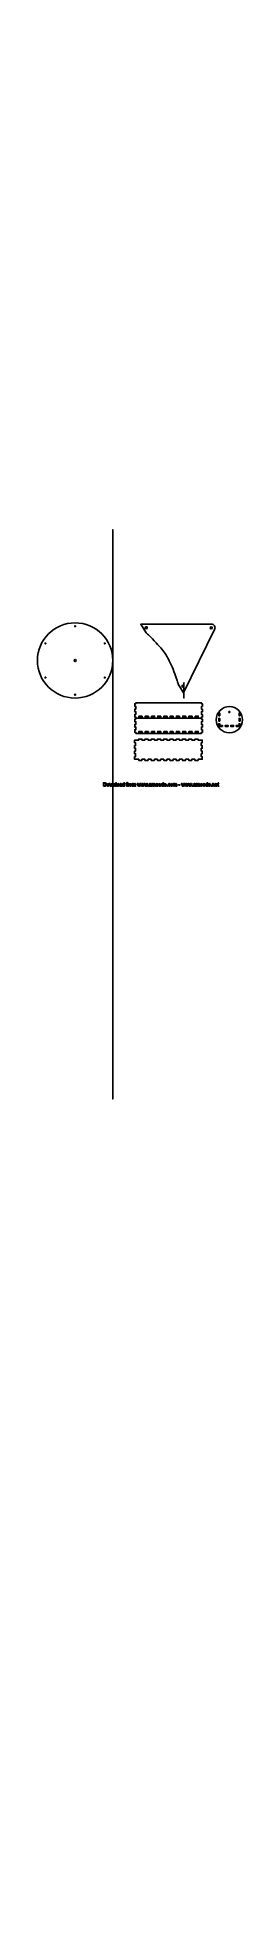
# Model space of a CAD drawing. Extents: x -446 to 354, y -4631 to 2678.
import ezdxf

# ---------------------------------------------------------------- set-up
doc = ezdxf.new("R2010")
doc.units = 0
doc.header["$MEASUREMENT"] = 0
doc.layers.add('LAYER_1', color=7, linetype='CONTINUOUS')

msp = doc.modelspace()

# ---------------------------------------------------------------- linework, layer by layer
at = {"layer": 'LAYER_1', "color": 254}
for points, knots in [([(-152.3738, 241.52), (-152.3738, 322.7279), (-218.2057, 388.5599), (-299.4136, 388.56), (-299.4136, 388.56), (-380.6215, 388.5601), (-446.4536, 322.7283), (-446.4538, 241.5204), (-446.4538, 241.5204), (-446.454, 160.3125), (-380.6223, 94.4803), (-299.4144, 94.48), (-299.4144, 94.48), (-218.2065, 94.4797), (-152.3742, 160.3113), (-152.3738, 241.5192), (-152.3618, 2677.7562), (-152.3738, -4630.954), (-152.3738, 241.52)], [0, 0, 0, 0, 0.2, 0.2, 0.2, 0.2, 0.4, 0.4, 0.4, 0.4, 0.6, 0.6, 0.6, 0.6, 1, 1, 1, 1.0008, 1.0008, 1.0008, 1.0008]), ([(-297.4538, 375.1867), (-297.4538, 376.2691), (-298.3313, 377.1467), (-299.4138, 377.1467), (-299.4138, 377.1467), (-300.4963, 377.1467), (-301.3738, 376.2691), (-301.3738, 375.1867), (-301.3738, 375.1867), (-301.3738, 374.1042), (-300.4963, 373.2267), (-299.4138, 373.2267), (-299.4138, 373.2267), (-298.3313, 373.2267), (-297.4538, 374.1042), (-297.4538, 375.1867)], [0, 0, 0, 0, 0.2, 0.2, 0.2, 0.2, 0.4, 0.4, 0.4, 0.4, 0.6, 0.6, 0.6, 0.6, 1, 1, 1, 1]), ([(231.9725, 383.5048), (231.9725, 383.5048), (-43.299, 383.4034), (-43.299, 383.4034), (-43.299, 383.4034), (-43.299, 383.4034), (-22.0543, 349.3806), (-22.0543, 349.3806), (-22.0543, 349.3806), (-22.0526, 349.3792), (-22.0508, 349.3777), (-22.049, 349.3763), (-22.049, 349.3763), (-18.896, 346.849), (-14.6625, 342.9915), (-9.5944, 338.0646), (-9.5944, 338.0646), (-2.1251, 330.8035), (7.1402, 321.2521), (16.5093, 311.0851), (16.5093, 311.0851), (24.8154, 302.0715), (33.1653, 292.6081), (40.3283, 283.785), (40.3283, 283.785), (45.9418, 276.8705), (50.8143, 270.3545), (54.5671, 264.5442), (54.5671, 264.5442), (55.6031, 262.9403), (56.5558, 261.3884), (57.4235, 259.8899), (57.4235, 259.8899), (57.4238, 259.8895), (57.424, 259.8891), (57.4242, 259.8887), (57.4242, 259.8887), (57.4245, 259.8884), (57.4247, 259.888), (57.4249, 259.8876), (57.4249, 259.8876), (60.9102, 254.6992), (64.5451, 248.1634), (68.2553, 240.6125), (68.2553, 240.6125), (73.118, 230.7162), (78.1119, 219.1001), (82.8089, 207.3757), (82.8089, 207.3757), (87.6027, 195.4095), (92.0749, 183.3773), (95.618, 173.1473), (95.618, 173.1473), (98.2431, 165.5678), (100.3486, 158.9932), (101.7427, 153.9435), (101.7427, 153.9435), (102.2302, 152.1777), (102.6319, 150.5947), (102.9454, 149.2007), (102.9454, 149.2007), (102.9459, 149.1985), (102.9464, 149.1963), (102.9469, 149.1941), (102.9469, 149.1941), (102.9469, 149.1941), (124.1916, 115.1713), (124.1916, 115.1713), (124.1916, 115.1713), (124.1916, 115.1713), (245.1122, 362.4617), (245.1122, 362.4617), (245.1122, 362.4617), (247.4398, 366.9856), (247.2149, 372.4006), (244.5203, 376.716), (244.5203, 376.716), (241.8257, 381.0314), (237.059, 383.6103), (231.9725, 383.5048)], [0, 0, 0, 0, 0.047619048, 0.047619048, 0.047619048, 0.047619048, 0.095238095, 0.095238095, 0.095238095, 0.095238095, 0.142857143, 0.142857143, 0.142857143, 0.142857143, 0.19047619, 0.19047619, 0.19047619, 0.19047619, 0.238095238, 0.238095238, 0.238095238, 0.238095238, 0.285714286, 0.285714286, 0.285714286, 0.285714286, 0.333333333, 0.333333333, 0.333333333, 0.333333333, 0.380952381, 0.380952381, 0.380952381, 0.380952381, 0.428571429, 0.428571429, 0.428571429, 0.428571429, 0.476190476, 0.476190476, 0.476190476, 0.476190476, 0.523809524, 0.523809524, 0.523809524, 0.523809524, 0.571428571, 0.571428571, 0.571428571, 0.571428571, 0.619047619, 0.619047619, 0.619047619, 0.619047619, 0.666666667, 0.666666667, 0.666666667, 0.666666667, 0.714285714, 0.714285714, 0.714285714, 0.714285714, 0.761904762, 0.761904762, 0.761904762, 0.761904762, 0.80952381, 0.80952381, 0.80952381, 0.80952381, 0.857142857, 0.857142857, 0.857142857, 0.857142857, 0.904761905, 0.904761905, 0.904761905, 0.904761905, 1, 1, 1, 1]), ([(-17.6111, 369.6787), (-17.6111, 371.8658), (-19.384, 373.6387), (-21.5711, 373.6387), (-21.5711, 373.6387), (-23.7581, 373.6387), (-25.5311, 371.8658), (-25.5311, 369.6787), (-25.5311, 369.6787), (-25.5311, 367.4917), (-23.7582, 365.7187), (-21.5711, 365.7187), (-21.5711, 365.7187), (-19.3841, 365.7187), (-17.6111, 367.4917), (-17.6111, 369.6787)], [0, 0, 0, 0, 0.2, 0.2, 0.2, 0.2, 0.4, 0.4, 0.4, 0.4, 0.6, 0.6, 0.6, 0.6, 1, 1, 1, 1]), ([(236.0837, 368.9753), (236.0837, 371.1624), (234.3108, 372.9353), (232.1237, 372.9353), (232.1237, 372.9353), (229.9367, 372.9353), (228.1637, 371.1624), (228.1637, 368.9753), (228.1637, 368.9753), (228.1637, 366.7883), (229.9367, 365.0153), (232.1237, 365.0153), (232.1237, 365.0153), (234.3108, 365.0153), (236.0837, 366.7883), (236.0837, 368.9753)], [0, 0, 0, 0, 0.2, 0.2, 0.2, 0.2, 0.4, 0.4, 0.4, 0.4, 0.6, 0.6, 0.6, 0.6, 1, 1, 1, 1]), ([(-413.2125, 308.3533), (-413.2125, 309.4358), (-414.09, 310.3133), (-415.1725, 310.3133), (-415.1725, 310.3133), (-416.255, 310.3133), (-417.1325, 309.4358), (-417.1325, 308.3533), (-417.1325, 308.3533), (-417.1325, 307.2709), (-416.255, 306.3933), (-415.1725, 306.3933), (-415.1725, 306.3933), (-414.0901, 306.3933), (-413.2125, 307.2708), (-413.2125, 308.3533)], [0, 0, 0, 0, 0.2, 0.2, 0.2, 0.2, 0.4, 0.4, 0.4, 0.4, 0.6, 0.6, 0.6, 0.6, 1, 1, 1, 1]), ([(-181.6951, 308.3533), (-181.6951, 309.4358), (-182.5726, 310.3133), (-183.6551, 310.3133), (-183.6551, 310.3133), (-184.7375, 310.3133), (-185.6151, 309.4358), (-185.6151, 308.3533), (-185.6151, 308.3533), (-185.6151, 307.2709), (-184.7376, 306.3933), (-183.6551, 306.3933), (-183.6551, 306.3933), (-182.5726, 306.3933), (-181.6951, 307.2708), (-181.6951, 308.3533)], [0, 0, 0, 0, 0.2, 0.2, 0.2, 0.2, 0.4, 0.4, 0.4, 0.4, 0.6, 0.6, 0.6, 0.6, 1, 1, 1, 1]), ([(-295.2038, 241.52), (-295.2038, 243.8451), (-297.0887, 245.73), (-299.4138, 245.73), (-299.4138, 245.73), (-301.7389, 245.73), (-303.6238, 243.8451), (-303.6238, 241.52), (-303.6238, 241.52), (-303.6238, 239.1949), (-301.7389, 237.31), (-299.4138, 237.31), (-299.4138, 237.31), (-297.0887, 237.31), (-295.2038, 239.1949), (-295.2038, 241.52)], [0, 0, 0, 0, 0.2, 0.2, 0.2, 0.2, 0.4, 0.4, 0.4, 0.4, 0.6, 0.6, 0.6, 0.6, 1, 1, 1, 1]), ([(-413.2125, 174.6867), (-413.2125, 175.7691), (-414.09, 176.6467), (-415.1725, 176.6467), (-415.1725, 176.6467), (-416.255, 176.6467), (-417.1325, 175.7691), (-417.1325, 174.6867), (-417.1325, 174.6867), (-417.1325, 173.6042), (-416.255, 172.7267), (-415.1725, 172.7267), (-415.1725, 172.7267), (-414.0901, 172.7267), (-413.2125, 173.6042), (-413.2125, 174.6867)], [0, 0, 0, 0, 0.2, 0.2, 0.2, 0.2, 0.4, 0.4, 0.4, 0.4, 0.6, 0.6, 0.6, 0.6, 1, 1, 1, 1]), ([(-181.6951, 174.6867), (-181.6951, 175.7691), (-182.5726, 176.6467), (-183.6551, 176.6467), (-183.6551, 176.6467), (-184.7375, 176.6467), (-185.6151, 175.7691), (-185.6151, 174.6867), (-185.6151, 174.6867), (-185.6151, 173.6042), (-184.7376, 172.7267), (-183.6551, 172.7267), (-183.6551, 172.7267), (-182.5726, 172.7267), (-181.6951, 173.6042), (-181.6951, 174.6867)], [0, 0, 0, 0, 0.2, 0.2, 0.2, 0.2, 0.4, 0.4, 0.4, 0.4, 0.6, 0.6, 0.6, 0.6, 1, 1, 1, 1]), ([(125.3572, 140.7185), (125.3572, 142.9055), (123.5843, 144.6785), (121.3972, 144.6785), (121.3972, 144.6785), (119.2102, 144.6785), (117.4372, 142.9055), (117.4372, 140.7185), (117.4372, 140.7185), (117.4372, 138.5314), (119.2102, 136.7585), (121.3972, 136.7585), (121.3972, 136.7585), (123.5842, 136.7585), (125.3572, 138.5314), (125.3572, 140.7184), (125.3572, 206.3284), (125.3572, 9.4985), (125.3572, 140.7185)], [0, 0, 0, 0, 0.2, 0.2, 0.2, 0.2, 0.4, 0.4, 0.4, 0.4, 0.6, 0.6, 0.6, 0.6, 1, 1, 1, 1.0001, 1.0001, 1.0001, 1.0001]), ([(-297.4538, 107.8533), (-297.4538, 108.9358), (-298.3313, 109.8133), (-299.4138, 109.8133), (-299.4138, 109.8133), (-300.4963, 109.8133), (-301.3738, 108.9358), (-301.3738, 107.8533), (-301.3738, 107.8533), (-301.3738, 106.7709), (-300.4963, 105.8933), (-299.4138, 105.8933), (-299.4138, 105.8933), (-298.3313, 105.8933), (-297.4538, 106.7708), (-297.4538, 107.8533)], [0, 0, 0, 0, 0.2, 0.2, 0.2, 0.2, 0.4, 0.4, 0.4, 0.4, 0.6, 0.6, 0.6, 0.6, 1, 1, 1, 1]), ([(197.7513, 51.3788), (197.7513, 51.3788), (193.7513, 51.3788), (193.7513, 51.3788), (193.7513, 51.3788), (193.7513, 51.3788), (193.7513, 61.6988), (193.7513, 61.6988), (193.7513, 61.6988), (193.7513, 61.6988), (197.7513, 61.6988), (197.7513, 61.6988), (197.7513, 61.6988), (197.7513, 61.6988), (197.7513, 72.1788), (197.7513, 72.1788), (197.7513, 72.1788), (197.7513, 72.1788), (193.7513, 72.1788), (193.7513, 72.1788), (193.7513, 72.1788), (193.7513, 72.1788), (193.7513, 76.1788), (193.7513, 76.1788), (193.7513, 76.1788), (193.7513, 76.1788), (-62.3287, 76.1788), (-62.3287, 76.1788), (-62.3287, 76.1788), (-62.3287, 76.1788), (-62.3287, 72.1788), (-62.3287, 72.1788), (-62.3287, 72.1788), (-62.3287, 72.1788), (-66.3287, 72.1788), (-66.3287, 72.1788), (-66.3287, 72.1788), (-66.3287, 72.1788), (-66.3287, 61.6988), (-66.3287, 61.6988), (-66.3287, 61.6988), (-66.3287, 61.6988), (-62.3287, 61.6988), (-62.3287, 61.6988), (-62.3287, 61.6988), (-62.3287, 61.6988), (-62.3287, 51.3788), (-62.3287, 51.3788), (-62.3287, 51.3788), (-62.3287, 51.3788), (-66.3287, 51.3788), (-66.3287, 51.3788), (-66.3287, 51.3788), (-66.3287, 51.3788), (-66.3287, 40.8988), (-66.3287, 40.8988), (-66.3287, 40.8988), (-66.3287, 40.8988), (-62.3287, 40.8988), (-62.3287, 40.8988), (-62.3287, 40.8988), (-62.3287, 40.8988), (-62.3287, 30.5788), (-62.3287, 30.5788), (-62.3287, 30.5788), (-62.3287, 30.5788), (-66.3287, 30.5788), (-66.3287, 30.5788), (-66.3287, 30.5788), (-66.3287, 30.5788), (-66.3287, 20.0988), (-66.3287, 20.0988), (-66.3287, 20.0988), (-66.3287, 20.0988), (-62.3287, 20.0988), (-62.3287, 20.0988), (-62.3287, 20.0988), (-62.3287, 20.0988), (-62.3287, 16.0988), (-62.3287, 16.0988), (-62.3287, 16.0988), (-62.3287, 16.0988), (193.7513, 16.0988), (193.7513, 16.0988), (193.7513, 16.0988), (193.7513, 16.0988), (193.7513, 20.0988), (193.7513, 20.0988), (193.7513, 20.0988), (193.7513, 20.0988), (197.7513, 20.0988), (197.7513, 20.0988), (197.7513, 20.0988), (197.7513, 20.0988), (197.7513, 30.5788), (197.7513, 30.5788), (197.7513, 30.5788), (197.7513, 30.5788), (193.7513, 30.5788), (193.7513, 30.5788), (193.7513, 30.5788), (193.7513, 30.5788), (193.7513, 40.8988), (193.7513, 40.8988), (193.7513, 40.8988), (193.7513, 40.8988), (197.7513, 40.8988), (197.7513, 40.8988), (197.7513, 40.8988), (197.7513, 40.8988), (197.7513, 51.3788), (197.7513, 51.3788)], [0, 0, 0, 0, 0.034482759, 0.034482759, 0.034482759, 0.034482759, 0.068965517, 0.068965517, 0.068965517, 0.068965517, 0.103448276, 0.103448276, 0.103448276, 0.103448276, 0.137931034, 0.137931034, 0.137931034, 0.137931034, 0.172413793, 0.172413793, 0.172413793, 0.172413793, 0.206896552, 0.206896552, 0.206896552, 0.206896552, 0.24137931, 0.24137931, 0.24137931, 0.24137931, 0.275862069, 0.275862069, 0.275862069, 0.275862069, 0.310344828, 0.310344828, 0.310344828, 0.310344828, 0.344827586, 0.344827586, 0.344827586, 0.344827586, 0.379310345, 0.379310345, 0.379310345, 0.379310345, 0.413793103, 0.413793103, 0.413793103, 0.413793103, 0.448275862, 0.448275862, 0.448275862, 0.448275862, 0.482758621, 0.482758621, 0.482758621, 0.482758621, 0.517241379, 0.517241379, 0.517241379, 0.517241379, 0.551724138, 0.551724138, 0.551724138, 0.551724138, 0.586206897, 0.586206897, 0.586206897, 0.586206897, 0.620689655, 0.620689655, 0.620689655, 0.620689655, 0.655172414, 0.655172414, 0.655172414, 0.655172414, 0.689655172, 0.689655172, 0.689655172, 0.689655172, 0.724137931, 0.724137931, 0.724137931, 0.724137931, 0.75862069, 0.75862069, 0.75862069, 0.75862069, 0.793103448, 0.793103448, 0.793103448, 0.793103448, 0.827586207, 0.827586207, 0.827586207, 0.827586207, 0.862068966, 0.862068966, 0.862068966, 0.862068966, 0.896551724, 0.896551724, 0.896551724, 0.896551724, 0.931034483, 0.931034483, 0.931034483, 0.931034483, 1, 1, 1, 1]), ([(-62.3287, 16.0988), (-62.3287, 16.0988), (-62.3287, 12.0988), (-62.3287, 12.0988), (-62.3287, 12.0988), (-62.3287, 12.0988), (-66.3287, 12.0988), (-66.3287, 12.0988), (-66.3287, 12.0988), (-66.3287, 12.0988), (-66.3287, 1.6188), (-66.3287, 1.6188), (-66.3287, 1.6188), (-66.3287, 1.6188), (-62.3287, 1.6188), (-62.3287, 1.6188), (-62.3287, 1.6188), (-62.3287, 1.6188), (-62.3287, -8.7012), (-62.3287, -8.7012), (-62.3287, -8.7012), (-62.3287, -8.7012), (-66.3287, -8.7012), (-66.3287, -8.7012), (-66.3287, -8.7012), (-66.3287, -8.7012), (-66.3287, -19.1812), (-66.3287, -19.1812), (-66.3287, -19.1812), (-66.3287, -19.1812), (-62.3287, -19.1812), (-62.3287, -19.1812), (-62.3287, -19.1812), (-62.3287, -19.1812), (-62.3287, -29.5012), (-62.3287, -29.5012), (-62.3287, -29.5012), (-62.3287, -29.5012), (-66.3287, -29.5012), (-66.3287, -29.5012), (-66.3287, -29.5012), (-66.3287, -29.5012), (-66.3287, -39.9812), (-66.3287, -39.9812), (-66.3287, -39.9812), (-66.3287, -39.9812), (-62.3287, -39.9812), (-62.3287, -39.9812), (-62.3287, -39.9812), (-62.3287, -39.9812), (-62.3287, -43.9812), (-62.3287, -43.9812), (-62.3287, -43.9812), (-62.3287, -43.9812), (193.7513, -43.9812), (193.7513, -43.9812), (193.7513, -43.9812), (193.7513, -43.9812), (193.7513, -39.9812), (193.7513, -39.9812), (193.7513, -39.9812), (193.7513, -39.9812), (197.7513, -39.9812), (197.7513, -39.9812), (197.7513, -39.9812), (197.7513, -39.9812), (197.7513, -29.5012), (197.7513, -29.5012), (197.7513, -29.5012), (197.7513, -29.5012), (193.7513, -29.5012), (193.7513, -29.5012), (193.7513, -29.5012), (193.7513, -29.5012), (193.7513, -19.1812), (193.7513, -19.1812), (193.7513, -19.1812), (193.7513, -19.1812), (197.7513, -19.1812), (197.7513, -19.1812), (197.7513, -19.1812), (197.7513, -19.1812), (197.7513, -8.7012), (197.7513, -8.7012), (197.7513, -8.7012), (197.7513, -8.7012), (193.7513, -8.7012), (193.7513, -8.7012), (193.7513, -8.7012), (193.7513, -8.7012), (193.7513, 1.6188), (193.7513, 1.6188), (193.7513, 1.6188), (193.7513, 1.6188), (197.7513, 1.6188), (197.7513, 1.6188), (197.7513, 1.6188), (197.7513, 1.6188), (197.7513, 12.0988), (197.7513, 12.0988), (197.7513, 12.0988), (197.7513, 12.0988), (193.7513, 12.0988), (193.7513, 12.0988), (193.7513, 12.0988), (193.7513, 12.0988), (193.7513, 16.0988), (193.7513, 16.0988), (193.7513, 16.0988), (193.7513, 16.0988), (-62.3287, 16.0988), (-62.3287, 16.0988)], [0, 0, 0, 0, 0.034482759, 0.034482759, 0.034482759, 0.034482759, 0.068965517, 0.068965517, 0.068965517, 0.068965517, 0.103448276, 0.103448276, 0.103448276, 0.103448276, 0.137931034, 0.137931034, 0.137931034, 0.137931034, 0.172413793, 0.172413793, 0.172413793, 0.172413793, 0.206896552, 0.206896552, 0.206896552, 0.206896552, 0.24137931, 0.24137931, 0.24137931, 0.24137931, 0.275862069, 0.275862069, 0.275862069, 0.275862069, 0.310344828, 0.310344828, 0.310344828, 0.310344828, 0.344827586, 0.344827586, 0.344827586, 0.344827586, 0.379310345, 0.379310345, 0.379310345, 0.379310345, 0.413793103, 0.413793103, 0.413793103, 0.413793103, 0.448275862, 0.448275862, 0.448275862, 0.448275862, 0.482758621, 0.482758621, 0.482758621, 0.482758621, 0.517241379, 0.517241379, 0.517241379, 0.517241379, 0.551724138, 0.551724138, 0.551724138, 0.551724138, 0.586206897, 0.586206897, 0.586206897, 0.586206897, 0.620689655, 0.620689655, 0.620689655, 0.620689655, 0.655172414, 0.655172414, 0.655172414, 0.655172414, 0.689655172, 0.689655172, 0.689655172, 0.689655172, 0.724137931, 0.724137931, 0.724137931, 0.724137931, 0.75862069, 0.75862069, 0.75862069, 0.75862069, 0.793103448, 0.793103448, 0.793103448, 0.793103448, 0.827586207, 0.827586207, 0.827586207, 0.827586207, 0.862068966, 0.862068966, 0.862068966, 0.862068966, 0.896551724, 0.896551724, 0.896551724, 0.896551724, 0.931034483, 0.931034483, 0.931034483, 0.931034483, 1, 1, 1, 1]), ([(-37.9477, 24.0988), (-37.9477, 24.0988), (-37.9477, 20.1788), (-37.9477, 20.1788), (-37.9477, 20.1788), (-37.9477, 20.1788), (-50.0582, 20.1788), (-50.0582, 20.1788), (-50.0582, 20.1788), (-50.0582, 20.1788), (-50.0582, 24.0988), (-50.0582, 24.0988), (-50.0582, 24.0988), (-50.0582, 24.0988), (-37.9477, 24.0988), (-37.9477, 24.0988)], [0, 0, 0, 0, 0.2, 0.2, 0.2, 0.2, 0.4, 0.4, 0.4, 0.4, 0.6, 0.6, 0.6, 0.6, 1, 1, 1, 1]), ([(-13.5668, 24.0988), (-13.5668, 24.0988), (-13.5668, 20.1788), (-13.5668, 20.1788), (-13.5668, 20.1788), (-13.5668, 20.1788), (-25.6773, 20.1788), (-25.6773, 20.1788), (-25.6773, 20.1788), (-25.6773, 20.1788), (-25.6773, 24.0988), (-25.6773, 24.0988), (-25.6773, 24.0988), (-25.6773, 24.0988), (-13.5668, 24.0988), (-13.5668, 24.0988)], [0, 0, 0, 0, 0.2, 0.2, 0.2, 0.2, 0.4, 0.4, 0.4, 0.4, 0.6, 0.6, 0.6, 0.6, 1, 1, 1, 1]), ([(-1.2963, 24.0988), (-1.2963, 24.0988), (10.8142, 24.0988), (10.8142, 24.0988), (10.8142, 24.0988), (10.8142, 24.0988), (10.8142, 20.1788), (10.8142, 20.1788), (10.8142, 20.1788), (10.8142, 20.1788), (-1.2963, 20.1788), (-1.2963, 20.1788), (-1.2963, 20.1788), (-1.2963, 20.1788), (-1.2963, 24.0988), (-1.2963, 24.0988)], [0, 0, 0, 0, 0.2, 0.2, 0.2, 0.2, 0.4, 0.4, 0.4, 0.4, 0.6, 0.6, 0.6, 0.6, 1, 1, 1, 1]), ([(35.1951, 24.0988), (35.1951, 24.0988), (35.1951, 20.1788), (35.1951, 20.1788), (35.1951, 20.1788), (35.1951, 20.1788), (23.0846, 20.1788), (23.0846, 20.1788), (23.0846, 20.1788), (23.0846, 20.1788), (23.0846, 24.0988), (23.0846, 24.0988), (23.0846, 24.0988), (23.0846, 24.0988), (35.1951, 24.0988), (35.1951, 24.0988)], [0, 0, 0, 0, 0.2, 0.2, 0.2, 0.2, 0.4, 0.4, 0.4, 0.4, 0.6, 0.6, 0.6, 0.6, 1, 1, 1, 1]), ([(59.5761, 24.0988), (59.5761, 24.0988), (59.5761, 20.1788), (59.5761, 20.1788), (59.5761, 20.1788), (59.5761, 20.1788), (47.4656, 20.1788), (47.4656, 20.1788), (47.4656, 20.1788), (47.4656, 20.1788), (47.4656, 24.0988), (47.4656, 24.0988), (47.4656, 24.0988), (47.4656, 24.0988), (59.5761, 24.0988), (59.5761, 24.0988)], [0, 0, 0, 0, 0.2, 0.2, 0.2, 0.2, 0.4, 0.4, 0.4, 0.4, 0.6, 0.6, 0.6, 0.6, 1, 1, 1, 1]), ([(83.957, 24.0988), (83.957, 24.0988), (83.957, 20.1788), (83.957, 20.1788), (83.957, 20.1788), (83.957, 20.1788), (71.8465, 20.1788), (71.8465, 20.1788), (71.8465, 20.1788), (71.8465, 20.1788), (71.8465, 24.0988), (71.8465, 24.0988), (71.8465, 24.0988), (71.8465, 24.0988), (83.957, 24.0988), (83.957, 24.0988)], [0, 0, 0, 0, 0.2, 0.2, 0.2, 0.2, 0.4, 0.4, 0.4, 0.4, 0.6, 0.6, 0.6, 0.6, 1, 1, 1, 1]), ([(108.338, 24.0988), (108.338, 24.0988), (108.338, 20.1788), (108.338, 20.1788), (108.338, 20.1788), (108.338, 20.1788), (96.2275, 20.1788), (96.2275, 20.1788), (96.2275, 20.1788), (96.2275, 20.1788), (96.2275, 24.0988), (96.2275, 24.0988), (96.2275, 24.0988), (96.2275, 24.0988), (108.338, 24.0988), (108.338, 24.0988)], [0, 0, 0, 0, 0.2, 0.2, 0.2, 0.2, 0.4, 0.4, 0.4, 0.4, 0.6, 0.6, 0.6, 0.6, 1, 1, 1, 1]), ([(132.7189, 24.0988), (132.7189, 24.0988), (132.7189, 20.1788), (132.7189, 20.1788), (132.7189, 20.1788), (132.7189, 20.1788), (120.6084, 20.1788), (120.6084, 20.1788), (120.6084, 20.1788), (120.6084, 20.1788), (120.6084, 24.0988), (120.6084, 24.0988), (120.6084, 24.0988), (120.6084, 24.0988), (132.7189, 24.0988), (132.7189, 24.0988)], [0, 0, 0, 0, 0.2, 0.2, 0.2, 0.2, 0.4, 0.4, 0.4, 0.4, 0.6, 0.6, 0.6, 0.6, 1, 1, 1, 1]), ([(157.0999, 24.0988), (157.0999, 24.0988), (157.0999, 20.1788), (157.0999, 20.1788), (157.0999, 20.1788), (157.0999, 20.1788), (144.9894, 20.1788), (144.9894, 20.1788), (144.9894, 20.1788), (144.9894, 20.1788), (144.9894, 24.0988), (144.9894, 24.0988), (144.9894, 24.0988), (144.9894, 24.0988), (157.0999, 24.0988), (157.0999, 24.0988)], [0, 0, 0, 0, 0.2, 0.2, 0.2, 0.2, 0.4, 0.4, 0.4, 0.4, 0.6, 0.6, 0.6, 0.6, 1, 1, 1, 1]), ([(169.3703, 24.0988), (169.3703, 24.0988), (181.4808, 24.0988), (181.4808, 24.0988), (181.4808, 24.0988), (181.4808, 24.0988), (181.4808, 20.1788), (181.4808, 20.1788), (181.4808, 20.1788), (181.4808, 20.1788), (169.3703, 20.1788), (169.3703, 20.1788), (169.3703, 20.1788), (169.3703, 20.1788), (169.3703, 24.0988), (169.3703, 24.0988)], [0, 0, 0, 0, 0.2, 0.2, 0.2, 0.2, 0.4, 0.4, 0.4, 0.4, 0.6, 0.6, 0.6, 0.6, 1, 1, 1, 1]), ([(354.1519, 9.749), (354.1519, 38.1217), (331.1514, 61.1223), (302.7787, 61.1223), (302.7787, 61.1223), (274.406, 61.1224), (251.4053, 38.1218), (251.4053, 9.7491), (251.4053, 9.7491), (251.4052, -18.6235), (274.4057, -41.6242), (302.7784, -41.6243), (302.7784, -41.6243), (331.1511, -41.6244), (354.1518, -18.624), (354.1519, 9.7487), (354.1519, 9.7487), (354.1519, 9.749), (354.1519, 9.749)], [0, 0, 0, 0, 0.2, 0.2, 0.2, 0.2, 0.4, 0.4, 0.4, 0.4, 0.6, 0.6, 0.6, 0.6, 1, 1, 1, 1.0003, 1.0003, 1.0003, 1.0003]), ([(261.1639, 25.389), (261.1639, 25.389), (261.1639, 35.709), (261.1639, 35.709), (261.1639, 35.709), (261.1639, 35.709), (261.1639, 25.389), (261.1639, 25.389)], [0, 0, 0, 0, 0.333333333, 0.333333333, 0.333333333, 0.333333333, 1, 1, 1, 1]), ([(261.1639, 35.709), (261.1639, 35.709), (265.0839, 35.709), (265.0839, 35.709), (265.0839, 35.709), (265.0839, 35.709), (261.1639, 35.709), (261.1639, 35.709)], [0, 0, 0, 0, 0.333333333, 0.333333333, 0.333333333, 0.333333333, 1, 1, 1, 1]), ([(265.0839, 25.389), (265.0839, 25.389), (261.1639, 25.389), (261.1639, 25.389), (261.1639, 25.389), (261.1639, 25.389), (265.0839, 25.389), (265.0839, 25.389)], [0, 0, 0, 0, 0.333333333, 0.333333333, 0.333333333, 0.333333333, 1, 1, 1, 1]), ([(261.1639, 4.589), (261.1639, 4.589), (261.1639, 14.909), (261.1639, 14.909), (261.1639, 14.909), (261.1639, 14.909), (261.1639, 4.589), (261.1639, 4.589)], [0, 0, 0, 0, 0.333333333, 0.333333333, 0.333333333, 0.333333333, 1, 1, 1, 1]), ([(261.1639, 14.909), (261.1639, 14.909), (265.0839, 14.909), (265.0839, 14.909), (265.0839, 14.909), (265.0839, 14.909), (261.1639, 14.909), (261.1639, 14.909)], [0, 0, 0, 0, 0.333333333, 0.333333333, 0.333333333, 0.333333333, 1, 1, 1, 1]), ([(265.0839, 4.589), (265.0839, 4.589), (261.1639, 4.589), (261.1639, 4.589), (261.1639, 4.589), (261.1639, 4.589), (265.0839, 4.589), (265.0839, 4.589)], [0, 0, 0, 0, 0.333333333, 0.333333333, 0.333333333, 0.333333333, 1, 1, 1, 1]), ([(265.0839, 35.709), (265.0839, 35.709), (265.0839, 25.389), (265.0839, 25.389), (265.0839, 25.389), (265.0839, 25.389), (265.0839, 35.709), (265.0839, 35.709)], [0, 0, 0, 0, 0.333333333, 0.333333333, 0.333333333, 0.333333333, 1, 1, 1, 1]), ([(265.0839, 14.909), (265.0839, 14.909), (265.0839, 4.589), (265.0839, 4.589), (265.0839, 4.589), (265.0839, 4.589), (265.0839, 14.909), (265.0839, 14.909)], [0, 0, 0, 0, 0.333333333, 0.333333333, 0.333333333, 0.333333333, 1, 1, 1, 1]), ([(304.9886, 39.749), (304.9886, 40.9695), (303.9992, 41.959), (302.7786, 41.959), (302.7786, 41.959), (301.5581, 41.959), (300.5686, 40.9696), (300.5686, 39.749), (300.5686, 39.749), (300.5686, 38.5285), (301.558, 37.539), (302.7786, 37.539), (302.7786, 37.539), (303.9991, 37.539), (304.9886, 38.5284), (304.9886, 39.749)], [0, 0, 0, 0, 0.2, 0.2, 0.2, 0.2, 0.4, 0.4, 0.4, 0.4, 0.6, 0.6, 0.6, 0.6, 1, 1, 1, 1]), ([(340.4733, 35.709), (340.4733, 35.709), (344.3933, 35.709), (344.3933, 35.709), (344.3933, 35.709), (344.3933, 35.709), (340.4733, 35.709), (340.4733, 35.709)], [0, 0, 0, 0, 0.333333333, 0.333333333, 0.333333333, 0.333333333, 1, 1, 1, 1]), ([(340.4733, 25.389), (340.4733, 25.389), (340.4733, 35.709), (340.4733, 35.709), (340.4733, 35.709), (340.4733, 35.709), (340.4733, 25.389), (340.4733, 25.389)], [0, 0, 0, 0, 0.333333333, 0.333333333, 0.333333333, 0.333333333, 1, 1, 1, 1]), ([(344.3933, 25.389), (344.3933, 25.389), (340.4733, 25.389), (340.4733, 25.389), (340.4733, 25.389), (340.4733, 25.389), (344.3933, 25.389), (344.3933, 25.389)], [0, 0, 0, 0, 0.333333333, 0.333333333, 0.333333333, 0.333333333, 1, 1, 1, 1]), ([(340.4733, 14.909), (340.4733, 14.909), (344.3933, 14.909), (344.3933, 14.909), (344.3933, 14.909), (344.3933, 14.909), (340.4733, 14.909), (340.4733, 14.909)], [0, 0, 0, 0, 0.333333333, 0.333333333, 0.333333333, 0.333333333, 1, 1, 1, 1]), ([(340.4733, 4.589), (340.4733, 4.589), (340.4733, 14.909), (340.4733, 14.909), (340.4733, 14.909), (340.4733, 14.909), (340.4733, 4.589), (340.4733, 4.589)], [0, 0, 0, 0, 0.333333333, 0.333333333, 0.333333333, 0.333333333, 1, 1, 1, 1]), ([(344.3933, 4.589), (344.3933, 4.589), (340.4733, 4.589), (340.4733, 4.589), (340.4733, 4.589), (340.4733, 4.589), (344.3933, 4.589), (344.3933, 4.589)], [0, 0, 0, 0, 0.333333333, 0.333333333, 0.333333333, 0.333333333, 1, 1, 1, 1]), ([(344.3933, 35.709), (344.3933, 35.709), (344.3933, 25.389), (344.3933, 25.389), (344.3933, 25.389), (344.3933, 25.389), (344.3933, 35.709), (344.3933, 35.709)], [0, 0, 0, 0, 0.333333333, 0.333333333, 0.333333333, 0.333333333, 1, 1, 1, 1]), ([(344.3933, 14.909), (344.3933, 14.909), (344.3933, 4.589), (344.3933, 4.589), (344.3933, 4.589), (344.3933, 4.589), (344.3933, 14.909), (344.3933, 14.909)], [0, 0, 0, 0, 0.333333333, 0.333333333, 0.333333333, 0.333333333, 1, 1, 1, 1]), ([(46.3391, -145.0135), (46.3391, -145.0135), (46.3391, -149.0135), (46.3391, -149.0135), (46.3391, -149.0135), (46.3391, -149.0135), (58.6096, -149.0135), (58.6096, -149.0135), (58.6096, -149.0135), (58.6096, -149.0135), (58.6096, -145.0135), (58.6096, -145.0135), (58.6096, -145.0135), (58.6096, -145.0135), (70.72, -145.0135), (70.72, -145.0135), (70.72, -145.0135), (70.72, -145.0135), (70.72, -149.0135), (70.72, -149.0135), (70.72, -149.0135), (70.72, -149.0135), (82.9905, -149.0135), (82.9905, -149.0135), (82.9905, -149.0135), (82.9905, -149.0135), (82.9905, -145.0135), (82.9905, -145.0135), (82.9905, -145.0135), (82.9905, -145.0135), (95.101, -145.0135), (95.101, -145.0135), (95.101, -145.0135), (95.101, -145.0135), (95.101, -149.0135), (95.101, -149.0135), (95.101, -149.0135), (95.101, -149.0135), (107.3715, -149.0135), (107.3715, -149.0135), (107.3715, -149.0135), (107.3715, -149.0135), (107.3715, -145.0135), (107.3715, -145.0135), (107.3715, -145.0135), (107.3715, -145.0135), (119.4819, -145.0135), (119.4819, -145.0135), (119.4819, -145.0135), (119.4819, -145.0135), (119.4819, -149.0135), (119.4819, -149.0135), (119.4819, -149.0135), (119.4819, -149.0135), (131.7524, -149.0135), (131.7524, -149.0135), (131.7524, -149.0135), (131.7524, -149.0135), (131.7524, -145.0135), (131.7524, -145.0135), (131.7524, -145.0135), (131.7524, -145.0135), (143.8629, -145.0135), (143.8629, -145.0135), (143.8629, -145.0135), (143.8629, -145.0135), (143.8629, -149.0135), (143.8629, -149.0135), (143.8629, -149.0135), (143.8629, -149.0135), (156.1334, -149.0135), (156.1334, -149.0135), (156.1334, -149.0135), (156.1334, -149.0135), (156.1334, -145.0135), (156.1334, -145.0135), (156.1334, -145.0135), (156.1334, -145.0135), (168.2438, -145.0135), (168.2438, -145.0135), (168.2438, -145.0135), (168.2438, -145.0135), (168.2438, -149.0135), (168.2438, -149.0135), (168.2438, -149.0135), (168.2438, -149.0135), (180.5143, -149.0135), (180.5143, -149.0135), (180.5143, -149.0135), (180.5143, -149.0135), (180.5143, -145.0135), (180.5143, -145.0135), (180.5143, -145.0135), (180.5143, -145.0135), (196.7048, -145.0135), (196.7048, -145.0135), (196.7048, -145.0135), (196.7048, -145.0135), (196.7048, -134.175), (196.7048, -134.175), (196.7048, -134.175), (196.7048, -134.175), (192.7048, -134.175), (192.7048, -134.175), (192.7048, -134.175), (192.7048, -134.175), (192.7048, -123.4965), (192.7048, -123.4965), (192.7048, -123.4965), (192.7048, -123.4965), (196.7048, -123.4965), (196.7048, -123.4965), (196.7048, -123.4965), (196.7048, -123.4965), (196.7048, -112.658), (196.7048, -112.658), (196.7048, -112.658), (196.7048, -112.658), (192.7048, -112.658), (192.7048, -112.658), (192.7048, -112.658), (192.7048, -112.658), (192.7048, -101.9796), (192.7048, -101.9796), (192.7048, -101.9796), (192.7048, -101.9796), (196.7048, -101.9796), (196.7048, -101.9796), (196.7048, -101.9796), (196.7048, -101.9796), (196.7048, -91.1411), (196.7048, -91.1411), (196.7048, -91.1411), (196.7048, -91.1411), (192.7048, -91.1411), (192.7048, -91.1411), (192.7048, -91.1411), (192.7048, -91.1411), (192.7048, -80.4626), (192.7048, -80.4626), (192.7048, -80.4626), (192.7048, -80.4626), (196.7048, -80.4626), (196.7048, -80.4626), (196.7048, -80.4626), (196.7048, -80.4626), (196.7048, -69.6241), (196.7048, -69.6241), (196.7048, -69.6241), (196.7048, -69.6241), (180.5143, -69.6241), (180.5143, -69.6241), (180.5143, -69.6241), (180.5143, -69.6241), (180.5143, -65.6241), (180.5143, -65.6241), (180.5143, -65.6241), (180.5143, -65.6241), (168.2438, -65.6241), (168.2438, -65.6241), (168.2438, -65.6241), (168.2438, -65.6241), (168.2438, -69.6241), (168.2438, -69.6241), (168.2438, -69.6241), (168.2438, -69.6241), (156.1334, -69.6241), (156.1334, -69.6241), (156.1334, -69.6241), (156.1334, -69.6241), (156.1334, -65.6241), (156.1334, -65.6241), (156.1334, -65.6241), (156.1334, -65.6241), (143.8629, -65.6241), (143.8629, -65.6241), (143.8629, -65.6241), (143.8629, -65.6241), (143.8629, -69.6241), (143.8629, -69.6241), (143.8629, -69.6241), (143.8629, -69.6241), (131.7524, -69.6241), (131.7524, -69.6241), (131.7524, -69.6241), (131.7524, -69.6241), (131.7524, -65.6241), (131.7524, -65.6241), (131.7524, -65.6241), (131.7524, -65.6241), (119.4819, -65.6241), (119.4819, -65.6241), (119.4819, -65.6241), (119.4819, -65.6241), (119.4819, -69.6241), (119.4819, -69.6241), (119.4819, -69.6241), (119.4819, -69.6241), (107.3715, -69.6241), (107.3715, -69.6241), (107.3715, -69.6241), (107.3715, -69.6241), (107.3715, -65.6241), (107.3715, -65.6241), (107.3715, -65.6241), (107.3715, -65.6241), (95.101, -65.6241), (95.101, -65.6241), (95.101, -65.6241), (95.101, -65.6241), (95.101, -69.6241), (95.101, -69.6241), (95.101, -69.6241), (95.101, -69.6241), (82.9905, -69.6241), (82.9905, -69.6241), (82.9905, -69.6241), (82.9905, -69.6241), (82.9905, -65.6241), (82.9905, -65.6241), (82.9905, -65.6241), (82.9905, -65.6241), (70.72, -65.6241), (70.72, -65.6241), (70.72, -65.6241), (70.72, -65.6241), (70.72, -69.6241), (70.72, -69.6241), (70.72, -69.6241), (70.72, -69.6241), (58.6096, -69.6241), (58.6096, -69.6241), (58.6096, -69.6241), (58.6096, -69.6241), (58.6096, -65.6241), (58.6096, -65.6241), (58.6096, -65.6241), (58.6096, -65.6241), (46.3391, -65.6241), (46.3391, -65.6241), (46.3391, -65.6241), (46.3391, -65.6241), (46.3391, -69.6241), (46.3391, -69.6241), (46.3391, -69.6241), (46.3391, -69.6241), (34.2286, -69.6241), (34.2286, -69.6241), (34.2286, -69.6241), (34.2286, -69.6241), (34.2286, -65.6241), (34.2286, -65.6241), (34.2286, -65.6241), (34.2286, -65.6241), (21.9581, -65.6241), (21.9581, -65.6241), (21.9581, -65.6241), (21.9581, -65.6241), (21.9581, -69.6241), (21.9581, -69.6241), (21.9581, -69.6241), (21.9581, -69.6241), (9.8477, -69.6241), (9.8477, -69.6241), (9.8477, -69.6241), (9.8477, -69.6241), (9.8477, -65.6241), (9.8477, -65.6241), (9.8477, -65.6241), (9.8477, -65.6241), (-2.4228, -65.6241), (-2.4228, -65.6241), (-2.4228, -65.6241), (-2.4228, -65.6241), (-2.4228, -69.6241), (-2.4228, -69.6241), (-2.4228, -69.6241), (-2.4228, -69.6241), (-14.5333, -69.6241), (-14.5333, -69.6241), (-14.5333, -69.6241), (-14.5333, -69.6241), (-14.5333, -65.6241), (-14.5333, -65.6241), (-14.5333, -65.6241), (-14.5333, -65.6241), (-26.8038, -65.6241), (-26.8038, -65.6241), (-26.8038, -65.6241), (-26.8038, -65.6241), (-26.8038, -69.6241), (-26.8038, -69.6241), (-26.8038, -69.6241), (-26.8038, -69.6241), (-38.9142, -69.6241), (-38.9142, -69.6241), (-38.9142, -69.6241), (-38.9142, -69.6241), (-38.9142, -65.6241), (-38.9142, -65.6241), (-38.9142, -65.6241), (-38.9142, -65.6241), (-51.1847, -65.6241), (-51.1847, -65.6241), (-51.1847, -65.6241), (-51.1847, -65.6241), (-51.1847, -69.6241), (-51.1847, -69.6241), (-51.1847, -69.6241), (-51.1847, -69.6241), (-67.3752, -69.6241), (-67.3752, -69.6241), (-67.3752, -69.6241), (-67.3752, -69.6241), (-67.3752, -80.4626), (-67.3752, -80.4626), (-67.3752, -80.4626), (-67.3752, -80.4626), (-63.3752, -80.4626), (-63.3752, -80.4626), (-63.3752, -80.4626), (-63.3752, -80.4626), (-63.3752, -91.1411), (-63.3752, -91.1411), (-63.3752, -91.1411), (-63.3752, -91.1411), (-67.3752, -91.1411), (-67.3752, -91.1411), (-67.3752, -91.1411), (-67.3752, -91.1411), (-67.3752, -101.9796), (-67.3752, -101.9796), (-67.3752, -101.9796), (-67.3752, -101.9796), (-63.3752, -101.9796), (-63.3752, -101.9796), (-63.3752, -101.9796), (-63.3752, -101.9796), (-63.3752, -112.658), (-63.3752, -112.658), (-63.3752, -112.658), (-63.3752, -112.658), (-67.3752, -112.658), (-67.3752, -112.658), (-67.3752, -112.658), (-67.3752, -112.658), (-67.3752, -123.4965), (-67.3752, -123.4965), (-67.3752, -123.4965), (-67.3752, -123.4965), (-63.3752, -123.4965), (-63.3752, -123.4965), (-63.3752, -123.4965), (-63.3752, -123.4965), (-63.3752, -134.175), (-63.3752, -134.175), (-63.3752, -134.175), (-63.3752, -134.175), (-67.3752, -134.175), (-67.3752, -134.175), (-67.3752, -134.175), (-67.3752, -134.175), (-67.3752, -145.0135), (-67.3752, -145.0135), (-67.3752, -145.0135), (-67.3752, -145.0135), (-51.1847, -145.0135), (-51.1847, -145.0135), (-51.1847, -145.0135), (-51.1847, -145.0135), (-51.1847, -149.0135), (-51.1847, -149.0135), (-51.1847, -149.0135), (-51.1847, -149.0135), (-38.9142, -149.0135), (-38.9142, -149.0135), (-38.9142, -149.0135), (-38.9142, -149.0135), (-38.9142, -145.0135), (-38.9142, -145.0135), (-38.9142, -145.0135), (-38.9142, -145.0135), (-26.8038, -145.0135), (-26.8038, -145.0135), (-26.8038, -145.0135), (-26.8038, -145.0135), (-26.8038, -149.0135), (-26.8038, -149.0135), (-26.8038, -149.0135), (-26.8038, -149.0135), (-14.5333, -149.0135), (-14.5333, -149.0135), (-14.5333, -149.0135), (-14.5333, -149.0135), (-14.5333, -145.0135), (-14.5333, -145.0135), (-14.5333, -145.0135), (-14.5333, -145.0135), (-2.4228, -145.0135), (-2.4228, -145.0135), (-2.4228, -145.0135), (-2.4228, -145.0135), (-2.4228, -149.0135), (-2.4228, -149.0135), (-2.4228, -149.0135), (-2.4228, -149.0135), (9.8477, -149.0135), (9.8477, -149.0135), (9.8477, -149.0135), (9.8477, -149.0135), (9.8477, -145.0135), (9.8477, -145.0135), (9.8477, -145.0135), (9.8477, -145.0135), (21.9581, -145.0135), (21.9581, -145.0135), (21.9581, -145.0135), (21.9581, -145.0135), (21.9581, -149.0135), (21.9581, -149.0135), (21.9581, -149.0135), (21.9581, -149.0135), (34.2286, -149.0135), (34.2286, -149.0135), (34.2286, -149.0135), (34.2286, -149.0135), (34.2286, -145.0135), (34.2286, -145.0135), (34.2286, -145.0135), (34.2286, -145.0135), (46.3391, -145.0135), (46.3391, -145.0135)], [0, 0, 0, 0, 0.009174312, 0.009174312, 0.009174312, 0.009174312, 0.018348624, 0.018348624, 0.018348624, 0.018348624, 0.027522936, 0.027522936, 0.027522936, 0.027522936, 0.036697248, 0.036697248, 0.036697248, 0.036697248, 0.04587156, 0.04587156, 0.04587156, 0.04587156, 0.055045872, 0.055045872, 0.055045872, 0.055045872, 0.064220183, 0.064220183, 0.064220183, 0.064220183, 0.073394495, 0.073394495, 0.073394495, 0.073394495, 0.082568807, 0.082568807, 0.082568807, 0.082568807, 0.091743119, 0.091743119, 0.091743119, 0.091743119, 0.100917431, 0.100917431, 0.100917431, 0.100917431, 0.110091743, 0.110091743, 0.110091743, 0.110091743, 0.119266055, 0.119266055, 0.119266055, 0.119266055, 0.128440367, 0.128440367, 0.128440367, 0.128440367, 0.137614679, 0.137614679, 0.137614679, 0.137614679, 0.146788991, 0.146788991, 0.146788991, 0.146788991, 0.155963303, 0.155963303, 0.155963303, 0.155963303, 0.165137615, 0.165137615, 0.165137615, 0.165137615, 0.174311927, 0.174311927, 0.174311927, 0.174311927, 0.183486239, 0.183486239, 0.183486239, 0.183486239, 0.19266055, 0.19266055, 0.19266055, 0.19266055, 0.201834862, 0.201834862, 0.201834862, 0.201834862, 0.211009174, 0.211009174, 0.211009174, 0.211009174, 0.220183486, 0.220183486, 0.220183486, 0.220183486, 0.229357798, 0.229357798, 0.229357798, 0.229357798, 0.23853211, 0.23853211, 0.23853211, 0.23853211, 0.247706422, 0.247706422, 0.247706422, 0.247706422, 0.256880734, 0.256880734, 0.256880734, 0.256880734, 0.266055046, 0.266055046, 0.266055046, 0.266055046, 0.275229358, 0.275229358, 0.275229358, 0.275229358, 0.28440367, 0.28440367, 0.28440367, 0.28440367, 0.293577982, 0.293577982, 0.293577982, 0.293577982, 0.302752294, 0.302752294, 0.302752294, 0.302752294, 0.311926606, 0.311926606, 0.311926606, 0.311926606, 0.321100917, 0.321100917, 0.321100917, 0.321100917, 0.330275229, 0.330275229, 0.330275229, 0.330275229, 0.339449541, 0.339449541, 0.339449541, 0.339449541, 0.348623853, 0.348623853, 0.348623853, 0.348623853, 0.357798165, 0.357798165, 0.357798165, 0.357798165, 0.366972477, 0.366972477, 0.366972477, 0.366972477, 0.376146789, 0.376146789, 0.376146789, 0.376146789, 0.385321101, 0.385321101, 0.385321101, 0.385321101, 0.394495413, 0.394495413, 0.394495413, 0.394495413, 0.403669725, 0.403669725, 0.403669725, 0.403669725, 0.412844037, 0.412844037, 0.412844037, 0.412844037, 0.422018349, 0.422018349, 0.422018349, 0.422018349, 0.431192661, 0.431192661, 0.431192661, 0.431192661, 0.440366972, 0.440366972, 0.440366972, 0.440366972, 0.449541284, 0.449541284, 0.449541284, 0.449541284, 0.458715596, 0.458715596, 0.458715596, 0.458715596, 0.467889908, 0.467889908, 0.467889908, 0.467889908, 0.47706422, 0.47706422, 0.47706422, 0.47706422, 0.486238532, 0.486238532, 0.486238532, 0.486238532, 0.495412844, 0.495412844, 0.495412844, 0.495412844, 0.504587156, 0.504587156, 0.504587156, 0.504587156, 0.513761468, 0.513761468, 0.513761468, 0.513761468, 0.52293578, 0.52293578, 0.52293578, 0.52293578, 0.532110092, 0.532110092, 0.532110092, 0.532110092, 0.541284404, 0.541284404, 0.541284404, 0.541284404, 0.550458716, 0.550458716, 0.550458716, 0.550458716, 0.559633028, 0.559633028, 0.559633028, 0.559633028, 0.568807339, 0.568807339, 0.568807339, 0.568807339, 0.577981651, 0.577981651, 0.577981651, 0.577981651, 0.587155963, 0.587155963, 0.587155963, 0.587155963, 0.596330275, 0.596330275, 0.596330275, 0.596330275, 0.605504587, 0.605504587, 0.605504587, 0.605504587, 0.614678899, 0.614678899, 0.614678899, 0.614678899, 0.623853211, 0.623853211, 0.623853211, 0.623853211, 0.633027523, 0.633027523, 0.633027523, 0.633027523, 0.642201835, 0.642201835, 0.642201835, 0.642201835, 0.651376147, 0.651376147, 0.651376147, 0.651376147, 0.660550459, 0.660550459, 0.660550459, 0.660550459, 0.669724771, 0.669724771, 0.669724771, 0.669724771, 0.678899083, 0.678899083, 0.678899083, 0.678899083, 0.688073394, 0.688073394, 0.688073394, 0.688073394, 0.697247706, 0.697247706, 0.697247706, 0.697247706, 0.706422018, 0.706422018, 0.706422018, 0.706422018, 0.71559633, 0.71559633, 0.71559633, 0.71559633, 0.724770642, 0.724770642, 0.724770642, 0.724770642, 0.733944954, 0.733944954, 0.733944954, 0.733944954, 0.743119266, 0.743119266, 0.743119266, 0.743119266, 0.752293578, 0.752293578, 0.752293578, 0.752293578, 0.76146789, 0.76146789, 0.76146789, 0.76146789, 0.770642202, 0.770642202, 0.770642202, 0.770642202, 0.779816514, 0.779816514, 0.779816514, 0.779816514, 0.788990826, 0.788990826, 0.788990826, 0.788990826, 0.798165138, 0.798165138, 0.798165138, 0.798165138, 0.80733945, 0.80733945, 0.80733945, 0.80733945, 0.816513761, 0.816513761, 0.816513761, 0.816513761, 0.825688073, 0.825688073, 0.825688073, 0.825688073, 0.834862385, 0.834862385, 0.834862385, 0.834862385, 0.844036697, 0.844036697, 0.844036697, 0.844036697, 0.853211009, 0.853211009, 0.853211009, 0.853211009, 0.862385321, 0.862385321, 0.862385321, 0.862385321, 0.871559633, 0.871559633, 0.871559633, 0.871559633, 0.880733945, 0.880733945, 0.880733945, 0.880733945, 0.889908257, 0.889908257, 0.889908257, 0.889908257, 0.899082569, 0.899082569, 0.899082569, 0.899082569, 0.908256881, 0.908256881, 0.908256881, 0.908256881, 0.917431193, 0.917431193, 0.917431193, 0.917431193, 0.926605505, 0.926605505, 0.926605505, 0.926605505, 0.935779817, 0.935779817, 0.935779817, 0.935779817, 0.944954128, 0.944954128, 0.944954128, 0.944954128, 0.95412844, 0.95412844, 0.95412844, 0.95412844, 0.963302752, 0.963302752, 0.963302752, 0.963302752, 0.972477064, 0.972477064, 0.972477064, 0.972477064, 0.981651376, 0.981651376, 0.981651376, 0.981651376, 1, 1, 1, 1]), ([(-37.9477, -35.9812), (-37.9477, -35.9812), (-37.9477, -39.9012), (-37.9477, -39.9012), (-37.9477, -39.9012), (-37.9477, -39.9012), (-50.0582, -39.9012), (-50.0582, -39.9012), (-50.0582, -39.9012), (-50.0582, -39.9012), (-50.0582, -35.9812), (-50.0582, -35.9812), (-50.0582, -35.9812), (-50.0582, -35.9812), (-37.9477, -35.9812), (-37.9477, -35.9812)], [0, 0, 0, 0, 0.2, 0.2, 0.2, 0.2, 0.4, 0.4, 0.4, 0.4, 0.6, 0.6, 0.6, 0.6, 1, 1, 1, 1]), ([(-13.5668, -35.9812), (-13.5668, -35.9812), (-13.5668, -39.9012), (-13.5668, -39.9012), (-13.5668, -39.9012), (-13.5668, -39.9012), (-25.6773, -39.9012), (-25.6773, -39.9012), (-25.6773, -39.9012), (-25.6773, -39.9012), (-25.6773, -35.9812), (-25.6773, -35.9812), (-25.6773, -35.9812), (-25.6773, -35.9812), (-13.5668, -35.9812), (-13.5668, -35.9812)], [0, 0, 0, 0, 0.2, 0.2, 0.2, 0.2, 0.4, 0.4, 0.4, 0.4, 0.6, 0.6, 0.6, 0.6, 1, 1, 1, 1]), ([(-1.2963, -35.9812), (-1.2963, -35.9812), (10.8142, -35.9812), (10.8142, -35.9812), (10.8142, -35.9812), (10.8142, -35.9812), (10.8142, -39.9012), (10.8142, -39.9012), (10.8142, -39.9012), (10.8142, -39.9012), (-1.2963, -39.9012), (-1.2963, -39.9012), (-1.2963, -39.9012), (-1.2963, -39.9012), (-1.2963, -35.9812), (-1.2963, -35.9812)], [0, 0, 0, 0, 0.2, 0.2, 0.2, 0.2, 0.4, 0.4, 0.4, 0.4, 0.6, 0.6, 0.6, 0.6, 1, 1, 1, 1]), ([(35.1951, -35.9812), (35.1951, -35.9812), (35.1951, -39.9012), (35.1951, -39.9012), (35.1951, -39.9012), (35.1951, -39.9012), (23.0846, -39.9012), (23.0846, -39.9012), (23.0846, -39.9012), (23.0846, -39.9012), (23.0846, -35.9812), (23.0846, -35.9812), (23.0846, -35.9812), (23.0846, -35.9812), (35.1951, -35.9812), (35.1951, -35.9812)], [0, 0, 0, 0, 0.2, 0.2, 0.2, 0.2, 0.4, 0.4, 0.4, 0.4, 0.6, 0.6, 0.6, 0.6, 1, 1, 1, 1]), ([(59.5761, -35.9812), (59.5761, -35.9812), (59.5761, -39.9012), (59.5761, -39.9012), (59.5761, -39.9012), (59.5761, -39.9012), (47.4656, -39.9012), (47.4656, -39.9012), (47.4656, -39.9012), (47.4656, -39.9012), (47.4656, -35.9812), (47.4656, -35.9812), (47.4656, -35.9812), (47.4656, -35.9812), (59.5761, -35.9812), (59.5761, -35.9812)], [0, 0, 0, 0, 0.2, 0.2, 0.2, 0.2, 0.4, 0.4, 0.4, 0.4, 0.6, 0.6, 0.6, 0.6, 1, 1, 1, 1]), ([(83.957, -35.9812), (83.957, -35.9812), (83.957, -39.9012), (83.957, -39.9012), (83.957, -39.9012), (83.957, -39.9012), (71.8465, -39.9012), (71.8465, -39.9012), (71.8465, -39.9012), (71.8465, -39.9012), (71.8465, -35.9812), (71.8465, -35.9812), (71.8465, -35.9812), (71.8465, -35.9812), (83.957, -35.9812), (83.957, -35.9812)], [0, 0, 0, 0, 0.2, 0.2, 0.2, 0.2, 0.4, 0.4, 0.4, 0.4, 0.6, 0.6, 0.6, 0.6, 1, 1, 1, 1]), ([(108.338, -35.9812), (108.338, -35.9812), (108.338, -39.9012), (108.338, -39.9012), (108.338, -39.9012), (108.338, -39.9012), (96.2275, -39.9012), (96.2275, -39.9012), (96.2275, -39.9012), (96.2275, -39.9012), (96.2275, -35.9812), (96.2275, -35.9812), (96.2275, -35.9812), (96.2275, -35.9812), (108.338, -35.9812), (108.338, -35.9812)], [0, 0, 0, 0, 0.2, 0.2, 0.2, 0.2, 0.4, 0.4, 0.4, 0.4, 0.6, 0.6, 0.6, 0.6, 1, 1, 1, 1]), ([(132.7189, -35.9812), (132.7189, -35.9812), (132.7189, -39.9012), (132.7189, -39.9012), (132.7189, -39.9012), (132.7189, -39.9012), (120.6084, -39.9012), (120.6084, -39.9012), (120.6084, -39.9012), (120.6084, -39.9012), (120.6084, -35.9812), (120.6084, -35.9812), (120.6084, -35.9812), (120.6084, -35.9812), (132.7189, -35.9812), (132.7189, -35.9812)], [0, 0, 0, 0, 0.2, 0.2, 0.2, 0.2, 0.4, 0.4, 0.4, 0.4, 0.6, 0.6, 0.6, 0.6, 1, 1, 1, 1]), ([(157.0999, -35.9812), (157.0999, -35.9812), (157.0999, -39.9012), (157.0999, -39.9012), (157.0999, -39.9012), (157.0999, -39.9012), (144.9894, -39.9012), (144.9894, -39.9012), (144.9894, -39.9012), (144.9894, -39.9012), (144.9894, -35.9812), (144.9894, -35.9812), (144.9894, -35.9812), (144.9894, -35.9812), (157.0999, -35.9812), (157.0999, -35.9812)], [0, 0, 0, 0, 0.2, 0.2, 0.2, 0.2, 0.4, 0.4, 0.4, 0.4, 0.6, 0.6, 0.6, 0.6, 1, 1, 1, 1]), ([(169.3703, -35.9812), (169.3703, -35.9812), (181.4808, -35.9812), (181.4808, -35.9812), (181.4808, -35.9812), (181.4808, -35.9812), (181.4808, -39.9012), (181.4808, -39.9012), (181.4808, -39.9012), (181.4808, -39.9012), (169.3703, -39.9012), (169.3703, -39.9012), (169.3703, -39.9012), (169.3703, -39.9012), (169.3703, -35.9812), (169.3703, -35.9812)], [0, 0, 0, 0, 0.2, 0.2, 0.2, 0.2, 0.4, 0.4, 0.4, 0.4, 0.6, 0.6, 0.6, 0.6, 1, 1, 1, 1]), ([(261.1639, -16.211), (261.1639, -16.211), (261.1639, -5.891), (261.1639, -5.891), (261.1639, -5.891), (261.1639, -5.891), (261.1639, -16.211), (261.1639, -16.211)], [0, 0, 0, 0, 0.333333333, 0.333333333, 0.333333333, 0.333333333, 1, 1, 1, 1]), ([(261.1639, -5.891), (261.1639, -5.891), (265.0839, -5.891), (265.0839, -5.891), (265.0839, -5.891), (265.0839, -5.891), (261.1639, -5.891), (261.1639, -5.891)], [0, 0, 0, 0, 0.333333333, 0.333333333, 0.333333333, 0.333333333, 1, 1, 1, 1]), ([(275.8424, -16.211), (275.8424, -16.211), (261.1639, -16.211), (261.1639, -16.211), (261.1639, -16.211), (261.1639, -16.211), (275.8424, -16.211), (275.8424, -16.211)], [0, 0, 0, 0, 0.333333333, 0.333333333, 0.333333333, 0.333333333, 1, 1, 1, 1]), ([(265.0839, -5.891), (265.0839, -5.891), (265.0839, -12.291), (265.0839, -12.291), (265.0839, -12.291), (265.0839, -12.291), (265.0839, -5.891), (265.0839, -5.891)], [0, 0, 0, 0, 0.333333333, 0.333333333, 0.333333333, 0.333333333, 1, 1, 1, 1]), ([(265.0839, -12.291), (265.0839, -12.291), (275.8424, -12.291), (275.8424, -12.291), (275.8424, -12.291), (275.8424, -12.291), (265.0839, -12.291), (265.0839, -12.291)], [0, 0, 0, 0, 0.333333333, 0.333333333, 0.333333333, 0.333333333, 1, 1, 1, 1]), ([(275.8424, -12.291), (275.8424, -12.291), (275.8424, -16.211), (275.8424, -16.211), (275.8424, -16.211), (275.8424, -16.211), (275.8424, -12.291), (275.8424, -12.291)], [0, 0, 0, 0, 0.333333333, 0.333333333, 0.333333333, 0.333333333, 1, 1, 1, 1]), ([(286.6809, -16.211), (286.6809, -16.211), (286.6809, -12.291), (286.6809, -12.291), (286.6809, -12.291), (286.6809, -12.291), (286.6809, -16.211), (286.6809, -16.211)], [0, 0, 0, 0, 0.333333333, 0.333333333, 0.333333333, 0.333333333, 1, 1, 1, 1]), ([(286.6809, -12.291), (286.6809, -12.291), (297.3594, -12.291), (297.3594, -12.291), (297.3594, -12.291), (297.3594, -12.291), (286.6809, -12.291), (286.6809, -12.291)], [0, 0, 0, 0, 0.333333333, 0.333333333, 0.333333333, 0.333333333, 1, 1, 1, 1]), ([(297.3594, -16.211), (297.3594, -16.211), (286.6809, -16.211), (286.6809, -16.211), (286.6809, -16.211), (286.6809, -16.211), (297.3594, -16.211), (297.3594, -16.211)], [0, 0, 0, 0, 0.333333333, 0.333333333, 0.333333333, 0.333333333, 1, 1, 1, 1]), ([(297.3594, -12.291), (297.3594, -12.291), (297.3594, -16.211), (297.3594, -16.211), (297.3594, -16.211), (297.3594, -16.211), (297.3594, -12.291), (297.3594, -12.291)], [0, 0, 0, 0, 0.333333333, 0.333333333, 0.333333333, 0.333333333, 1, 1, 1, 1]), ([(308.1978, -16.211), (308.1978, -16.211), (308.1978, -12.291), (308.1978, -12.291), (308.1978, -12.291), (308.1978, -12.291), (308.1978, -16.211), (308.1978, -16.211)], [0, 0, 0, 0, 0.333333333, 0.333333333, 0.333333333, 0.333333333, 1, 1, 1, 1]), ([(308.1978, -12.291), (308.1978, -12.291), (318.8763, -12.291), (318.8763, -12.291), (318.8763, -12.291), (318.8763, -12.291), (308.1978, -12.291), (308.1978, -12.291)], [0, 0, 0, 0, 0.333333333, 0.333333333, 0.333333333, 0.333333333, 1, 1, 1, 1]), ([(318.8763, -16.211), (318.8763, -16.211), (308.1978, -16.211), (308.1978, -16.211), (308.1978, -16.211), (308.1978, -16.211), (318.8763, -16.211), (318.8763, -16.211)], [0, 0, 0, 0, 0.333333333, 0.333333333, 0.333333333, 0.333333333, 1, 1, 1, 1]), ([(318.8763, -12.291), (318.8763, -12.291), (318.8763, -16.211), (318.8763, -16.211), (318.8763, -16.211), (318.8763, -16.211), (318.8763, -12.291), (318.8763, -12.291)], [0, 0, 0, 0, 0.333333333, 0.333333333, 0.333333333, 0.333333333, 1, 1, 1, 1]), ([(329.7148, -16.211), (329.7148, -16.211), (329.7148, -12.291), (329.7148, -12.291), (329.7148, -12.291), (329.7148, -12.291), (329.7148, -16.211), (329.7148, -16.211)], [0, 0, 0, 0, 0.333333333, 0.333333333, 0.333333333, 0.333333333, 1, 1, 1, 1]), ([(329.7148, -12.291), (329.7148, -12.291), (340.4733, -12.291), (340.4733, -12.291), (340.4733, -12.291), (340.4733, -12.291), (329.7148, -12.291), (329.7148, -12.291)], [0, 0, 0, 0, 0.333333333, 0.333333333, 0.333333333, 0.333333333, 1, 1, 1, 1]), ([(344.3933, -16.211), (344.3933, -16.211), (329.7148, -16.211), (329.7148, -16.211), (329.7148, -16.211), (329.7148, -16.211), (344.3933, -16.211), (344.3933, -16.211)], [0, 0, 0, 0, 0.333333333, 0.333333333, 0.333333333, 0.333333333, 1, 1, 1, 1]), ([(340.4733, -12.291), (340.4733, -12.291), (340.4733, -5.891), (340.4733, -5.891), (340.4733, -5.891), (340.4733, -5.891), (340.4733, -12.291), (340.4733, -12.291)], [0, 0, 0, 0, 0.333333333, 0.333333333, 0.333333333, 0.333333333, 1, 1, 1, 1]), ([(340.4733, -5.891), (340.4733, -5.891), (344.3933, -5.891), (344.3933, -5.891), (344.3933, -5.891), (344.3933, -5.891), (340.4733, -5.891), (340.4733, -5.891)], [0, 0, 0, 0, 0.333333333, 0.333333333, 0.333333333, 0.333333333, 1, 1, 1, 1]), ([(344.3933, -5.891), (344.3933, -5.891), (344.3933, -16.211), (344.3933, -16.211), (344.3933, -16.211), (344.3933, -16.211), (344.3933, -5.891), (344.3933, -5.891)], [0, 0, 0, 0, 0.333333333, 0.333333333, 0.333333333, 0.333333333, 1, 1, 1, 1])]:
    msp.add_open_spline(points, degree=3, knots=knots, dxfattribs=at)
at = {"layer": 'LAYER_1', "color": 250}
for points, knots in [([(197.7513, 51.3788), (197.7513, 51.3788), (193.7513, 51.3788), (193.7513, 51.3788), (193.7513, 51.3788), (193.7513, 51.3788), (193.7513, 61.6988), (193.7513, 61.6988), (193.7513, 61.6988), (193.7513, 61.6988), (197.7513, 61.6988), (197.7513, 61.6988), (197.7513, 61.6988), (197.7513, 61.6988), (197.7513, 72.1788), (197.7513, 72.1788), (197.7513, 72.1788), (197.7513, 72.1788), (193.7513, 72.1788), (193.7513, 72.1788), (193.7513, 72.1788), (193.7513, 72.1788), (193.7513, 76.1788), (193.7513, 76.1788), (193.7513, 76.1788), (193.7513, 76.1788), (-62.3287, 76.1788), (-62.3287, 76.1788), (-62.3287, 76.1788), (-62.3287, 76.1788), (-62.3287, 72.1788), (-62.3287, 72.1788), (-62.3287, 72.1788), (-62.3287, 72.1788), (-66.3287, 72.1788), (-66.3287, 72.1788), (-66.3287, 72.1788), (-66.3287, 72.1788), (-66.3287, 61.6988), (-66.3287, 61.6988), (-66.3287, 61.6988), (-66.3287, 61.6988), (-62.3287, 61.6988), (-62.3287, 61.6988), (-62.3287, 61.6988), (-62.3287, 61.6988), (-62.3287, 51.3788), (-62.3287, 51.3788), (-62.3287, 51.3788), (-62.3287, 51.3788), (-66.3287, 51.3788), (-66.3287, 51.3788), (-66.3287, 51.3788), (-66.3287, 51.3788), (-66.3287, 40.8988), (-66.3287, 40.8988), (-66.3287, 40.8988), (-66.3287, 40.8988), (-62.3287, 40.8988), (-62.3287, 40.8988), (-62.3287, 40.8988), (-62.3287, 40.8988), (-62.3287, 30.5788), (-62.3287, 30.5788), (-62.3287, 30.5788), (-62.3287, 30.5788), (-66.3287, 30.5788), (-66.3287, 30.5788), (-66.3287, 30.5788), (-66.3287, 30.5788), (-66.3287, 20.0988), (-66.3287, 20.0988), (-66.3287, 20.0988), (-66.3287, 20.0988), (-62.3287, 20.0988), (-62.3287, 20.0988), (-62.3287, 20.0988), (-62.3287, 20.0988), (-62.3287, 16.0988), (-62.3287, 16.0988), (-62.3287, 16.0988), (-62.3287, 16.0988), (193.7513, 16.0988), (193.7513, 16.0988), (193.7513, 16.0988), (193.7513, 16.0988), (193.7513, 20.0988), (193.7513, 20.0988), (193.7513, 20.0988), (193.7513, 20.0988), (197.7513, 20.0988), (197.7513, 20.0988), (197.7513, 20.0988), (197.7513, 20.0988), (197.7513, 30.5788), (197.7513, 30.5788), (197.7513, 30.5788), (197.7513, 30.5788), (193.7513, 30.5788), (193.7513, 30.5788), (193.7513, 30.5788), (193.7513, 30.5788), (193.7513, 40.8988), (193.7513, 40.8988), (193.7513, 40.8988), (193.7513, 40.8988), (197.7513, 40.8988), (197.7513, 40.8988), (197.7513, 40.8988), (197.7513, 40.8988), (197.7513, 51.3788), (197.7513, 51.3788)], [0, 0, 0, 0, 0.034482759, 0.034482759, 0.034482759, 0.034482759, 0.068965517, 0.068965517, 0.068965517, 0.068965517, 0.103448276, 0.103448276, 0.103448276, 0.103448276, 0.137931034, 0.137931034, 0.137931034, 0.137931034, 0.172413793, 0.172413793, 0.172413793, 0.172413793, 0.206896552, 0.206896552, 0.206896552, 0.206896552, 0.24137931, 0.24137931, 0.24137931, 0.24137931, 0.275862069, 0.275862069, 0.275862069, 0.275862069, 0.310344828, 0.310344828, 0.310344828, 0.310344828, 0.344827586, 0.344827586, 0.344827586, 0.344827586, 0.379310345, 0.379310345, 0.379310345, 0.379310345, 0.413793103, 0.413793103, 0.413793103, 0.413793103, 0.448275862, 0.448275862, 0.448275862, 0.448275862, 0.482758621, 0.482758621, 0.482758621, 0.482758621, 0.517241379, 0.517241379, 0.517241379, 0.517241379, 0.551724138, 0.551724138, 0.551724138, 0.551724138, 0.586206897, 0.586206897, 0.586206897, 0.586206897, 0.620689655, 0.620689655, 0.620689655, 0.620689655, 0.655172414, 0.655172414, 0.655172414, 0.655172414, 0.689655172, 0.689655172, 0.689655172, 0.689655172, 0.724137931, 0.724137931, 0.724137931, 0.724137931, 0.75862069, 0.75862069, 0.75862069, 0.75862069, 0.793103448, 0.793103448, 0.793103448, 0.793103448, 0.827586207, 0.827586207, 0.827586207, 0.827586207, 0.862068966, 0.862068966, 0.862068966, 0.862068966, 0.896551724, 0.896551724, 0.896551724, 0.896551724, 0.931034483, 0.931034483, 0.931034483, 0.931034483, 1, 1, 1, 1]), ([(-62.3287, 16.0988), (-62.3287, 16.0988), (-62.3287, 12.0988), (-62.3287, 12.0988), (-62.3287, 12.0988), (-62.3287, 12.0988), (-66.3287, 12.0988), (-66.3287, 12.0988), (-66.3287, 12.0988), (-66.3287, 12.0988), (-66.3287, 1.6188), (-66.3287, 1.6188), (-66.3287, 1.6188), (-66.3287, 1.6188), (-62.3287, 1.6188), (-62.3287, 1.6188), (-62.3287, 1.6188), (-62.3287, 1.6188), (-62.3287, -8.7012), (-62.3287, -8.7012), (-62.3287, -8.7012), (-62.3287, -8.7012), (-66.3287, -8.7012), (-66.3287, -8.7012), (-66.3287, -8.7012), (-66.3287, -8.7012), (-66.3287, -19.1812), (-66.3287, -19.1812), (-66.3287, -19.1812), (-66.3287, -19.1812), (-62.3287, -19.1812), (-62.3287, -19.1812), (-62.3287, -19.1812), (-62.3287, -19.1812), (-62.3287, -29.5012), (-62.3287, -29.5012), (-62.3287, -29.5012), (-62.3287, -29.5012), (-66.3287, -29.5012), (-66.3287, -29.5012), (-66.3287, -29.5012), (-66.3287, -29.5012), (-66.3287, -39.9812), (-66.3287, -39.9812), (-66.3287, -39.9812), (-66.3287, -39.9812), (-62.3287, -39.9812), (-62.3287, -39.9812), (-62.3287, -39.9812), (-62.3287, -39.9812), (-62.3287, -43.9812), (-62.3287, -43.9812), (-62.3287, -43.9812), (-62.3287, -43.9812), (193.7513, -43.9812), (193.7513, -43.9812), (193.7513, -43.9812), (193.7513, -43.9812), (193.7513, -39.9812), (193.7513, -39.9812), (193.7513, -39.9812), (193.7513, -39.9812), (197.7513, -39.9812), (197.7513, -39.9812), (197.7513, -39.9812), (197.7513, -39.9812), (197.7513, -29.5012), (197.7513, -29.5012), (197.7513, -29.5012), (197.7513, -29.5012), (193.7513, -29.5012), (193.7513, -29.5012), (193.7513, -29.5012), (193.7513, -29.5012), (193.7513, -19.1812), (193.7513, -19.1812), (193.7513, -19.1812), (193.7513, -19.1812), (197.7513, -19.1812), (197.7513, -19.1812), (197.7513, -19.1812), (197.7513, -19.1812), (197.7513, -8.7012), (197.7513, -8.7012), (197.7513, -8.7012), (197.7513, -8.7012), (193.7513, -8.7012), (193.7513, -8.7012), (193.7513, -8.7012), (193.7513, -8.7012), (193.7513, 1.6188), (193.7513, 1.6188), (193.7513, 1.6188), (193.7513, 1.6188), (197.7513, 1.6188), (197.7513, 1.6188), (197.7513, 1.6188), (197.7513, 1.6188), (197.7513, 12.0988), (197.7513, 12.0988), (197.7513, 12.0988), (197.7513, 12.0988), (193.7513, 12.0988), (193.7513, 12.0988), (193.7513, 12.0988), (193.7513, 12.0988), (193.7513, 16.0988), (193.7513, 16.0988)], [0, 0, 0, 0, 0.035714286, 0.035714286, 0.035714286, 0.035714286, 0.071428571, 0.071428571, 0.071428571, 0.071428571, 0.107142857, 0.107142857, 0.107142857, 0.107142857, 0.142857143, 0.142857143, 0.142857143, 0.142857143, 0.178571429, 0.178571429, 0.178571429, 0.178571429, 0.214285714, 0.214285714, 0.214285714, 0.214285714, 0.25, 0.25, 0.25, 0.25, 0.285714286, 0.285714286, 0.285714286, 0.285714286, 0.321428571, 0.321428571, 0.321428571, 0.321428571, 0.357142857, 0.357142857, 0.357142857, 0.357142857, 0.392857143, 0.392857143, 0.392857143, 0.392857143, 0.428571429, 0.428571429, 0.428571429, 0.428571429, 0.464285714, 0.464285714, 0.464285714, 0.464285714, 0.5, 0.5, 0.5, 0.5, 0.535714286, 0.535714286, 0.535714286, 0.535714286, 0.571428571, 0.571428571, 0.571428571, 0.571428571, 0.607142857, 0.607142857, 0.607142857, 0.607142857, 0.642857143, 0.642857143, 0.642857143, 0.642857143, 0.678571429, 0.678571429, 0.678571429, 0.678571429, 0.714285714, 0.714285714, 0.714285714, 0.714285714, 0.75, 0.75, 0.75, 0.75, 0.785714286, 0.785714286, 0.785714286, 0.785714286, 0.821428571, 0.821428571, 0.821428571, 0.821428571, 0.857142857, 0.857142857, 0.857142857, 0.857142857, 0.892857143, 0.892857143, 0.892857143, 0.892857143, 0.928571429, 0.928571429, 0.928571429, 0.928571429, 1, 1, 1, 1]), ([(-37.9477, 24.0988), (-37.9477, 24.0988), (-37.9477, 20.1788), (-37.9477, 20.1788), (-37.9477, 20.1788), (-37.9477, 20.1788), (-50.0582, 20.1788), (-50.0582, 20.1788), (-50.0582, 20.1788), (-50.0582, 20.1788), (-50.0582, 24.0988), (-50.0582, 24.0988), (-50.0582, 24.0988), (-50.0582, 24.0988), (-37.9477, 24.0988), (-37.9477, 24.0988)], [0, 0, 0, 0, 0.2, 0.2, 0.2, 0.2, 0.4, 0.4, 0.4, 0.4, 0.6, 0.6, 0.6, 0.6, 1, 1, 1, 1]), ([(-13.5668, 24.0988), (-13.5668, 24.0988), (-13.5668, 20.1788), (-13.5668, 20.1788), (-13.5668, 20.1788), (-13.5668, 20.1788), (-25.6773, 20.1788), (-25.6773, 20.1788), (-25.6773, 20.1788), (-25.6773, 20.1788), (-25.6773, 24.0988), (-25.6773, 24.0988), (-25.6773, 24.0988), (-25.6773, 24.0988), (-13.5668, 24.0988), (-13.5668, 24.0988)], [0, 0, 0, 0, 0.2, 0.2, 0.2, 0.2, 0.4, 0.4, 0.4, 0.4, 0.6, 0.6, 0.6, 0.6, 1, 1, 1, 1]), ([(-1.2963, 24.0988), (-1.2963, 24.0988), (10.8142, 24.0988), (10.8142, 24.0988), (10.8142, 24.0988), (10.8142, 24.0988), (10.8142, 20.1788), (10.8142, 20.1788), (10.8142, 20.1788), (10.8142, 20.1788), (-1.2963, 20.1788), (-1.2963, 20.1788), (-1.2963, 20.1788), (-1.2963, 20.1788), (-1.2963, 24.0988), (-1.2963, 24.0988)], [0, 0, 0, 0, 0.2, 0.2, 0.2, 0.2, 0.4, 0.4, 0.4, 0.4, 0.6, 0.6, 0.6, 0.6, 1, 1, 1, 1]), ([(35.1951, 24.0988), (35.1951, 24.0988), (35.1951, 20.1788), (35.1951, 20.1788), (35.1951, 20.1788), (35.1951, 20.1788), (23.0846, 20.1788), (23.0846, 20.1788), (23.0846, 20.1788), (23.0846, 20.1788), (23.0846, 24.0988), (23.0846, 24.0988), (23.0846, 24.0988), (23.0846, 24.0988), (35.1951, 24.0988), (35.1951, 24.0988)], [0, 0, 0, 0, 0.2, 0.2, 0.2, 0.2, 0.4, 0.4, 0.4, 0.4, 0.6, 0.6, 0.6, 0.6, 1, 1, 1, 1]), ([(59.5761, 24.0988), (59.5761, 24.0988), (59.5761, 20.1788), (59.5761, 20.1788), (59.5761, 20.1788), (59.5761, 20.1788), (47.4656, 20.1788), (47.4656, 20.1788), (47.4656, 20.1788), (47.4656, 20.1788), (47.4656, 24.0988), (47.4656, 24.0988), (47.4656, 24.0988), (47.4656, 24.0988), (59.5761, 24.0988), (59.5761, 24.0988)], [0, 0, 0, 0, 0.2, 0.2, 0.2, 0.2, 0.4, 0.4, 0.4, 0.4, 0.6, 0.6, 0.6, 0.6, 1, 1, 1, 1]), ([(83.957, 24.0988), (83.957, 24.0988), (83.957, 20.1788), (83.957, 20.1788), (83.957, 20.1788), (83.957, 20.1788), (71.8465, 20.1788), (71.8465, 20.1788), (71.8465, 20.1788), (71.8465, 20.1788), (71.8465, 24.0988), (71.8465, 24.0988), (71.8465, 24.0988), (71.8465, 24.0988), (83.957, 24.0988), (83.957, 24.0988)], [0, 0, 0, 0, 0.2, 0.2, 0.2, 0.2, 0.4, 0.4, 0.4, 0.4, 0.6, 0.6, 0.6, 0.6, 1, 1, 1, 1]), ([(108.338, 24.0988), (108.338, 24.0988), (108.338, 20.1788), (108.338, 20.1788), (108.338, 20.1788), (108.338, 20.1788), (96.2275, 20.1788), (96.2275, 20.1788), (96.2275, 20.1788), (96.2275, 20.1788), (96.2275, 24.0988), (96.2275, 24.0988), (96.2275, 24.0988), (96.2275, 24.0988), (108.338, 24.0988), (108.338, 24.0988)], [0, 0, 0, 0, 0.2, 0.2, 0.2, 0.2, 0.4, 0.4, 0.4, 0.4, 0.6, 0.6, 0.6, 0.6, 1, 1, 1, 1]), ([(132.7189, 24.0988), (132.7189, 24.0988), (132.7189, 20.1788), (132.7189, 20.1788), (132.7189, 20.1788), (132.7189, 20.1788), (120.6084, 20.1788), (120.6084, 20.1788), (120.6084, 20.1788), (120.6084, 20.1788), (120.6084, 24.0988), (120.6084, 24.0988), (120.6084, 24.0988), (120.6084, 24.0988), (132.7189, 24.0988), (132.7189, 24.0988)], [0, 0, 0, 0, 0.2, 0.2, 0.2, 0.2, 0.4, 0.4, 0.4, 0.4, 0.6, 0.6, 0.6, 0.6, 1, 1, 1, 1]), ([(157.0999, 24.0988), (157.0999, 24.0988), (157.0999, 20.1788), (157.0999, 20.1788), (157.0999, 20.1788), (157.0999, 20.1788), (144.9894, 20.1788), (144.9894, 20.1788), (144.9894, 20.1788), (144.9894, 20.1788), (144.9894, 24.0988), (144.9894, 24.0988), (144.9894, 24.0988), (144.9894, 24.0988), (157.0999, 24.0988), (157.0999, 24.0988)], [0, 0, 0, 0, 0.2, 0.2, 0.2, 0.2, 0.4, 0.4, 0.4, 0.4, 0.6, 0.6, 0.6, 0.6, 1, 1, 1, 1]), ([(169.3703, 24.0988), (169.3703, 24.0988), (181.4808, 24.0988), (181.4808, 24.0988), (181.4808, 24.0988), (181.4808, 24.0988), (181.4808, 20.1788), (181.4808, 20.1788), (181.4808, 20.1788), (181.4808, 20.1788), (169.3703, 20.1788), (169.3703, 20.1788), (169.3703, 20.1788), (169.3703, 20.1788), (169.3703, 24.0988), (169.3703, 24.0988)], [0, 0, 0, 0, 0.2, 0.2, 0.2, 0.2, 0.4, 0.4, 0.4, 0.4, 0.6, 0.6, 0.6, 0.6, 1, 1, 1, 1]), ([(354.1519, 9.749), (354.1519, 38.1217), (331.1514, 61.1223), (302.7787, 61.1223), (302.7787, 61.1223), (274.406, 61.1224), (251.4053, 38.1218), (251.4053, 9.7491), (251.4053, 9.7491), (251.4052, -18.6235), (274.4057, -41.6242), (302.7784, -41.6243), (302.7784, -41.6243), (331.1511, -41.6244), (354.1518, -18.624), (354.1519, 9.7487), (354.1519, 9.7487), (354.1519, 9.749), (354.1519, 9.749)], [0, 0, 0, 0, 0.2, 0.2, 0.2, 0.2, 0.4, 0.4, 0.4, 0.4, 0.6, 0.6, 0.6, 0.6, 1, 1, 1, 1.0003, 1.0003, 1.0003, 1.0003]), ([(304.9886, 39.749), (304.9886, 40.9695), (303.9992, 41.959), (302.7786, 41.959), (302.7786, 41.959), (301.5581, 41.959), (300.5686, 40.9696), (300.5686, 39.749), (300.5686, 39.749), (300.5686, 38.5285), (301.558, 37.539), (302.7786, 37.539), (302.7786, 37.539), (303.9991, 37.539), (304.9886, 38.5284), (304.9886, 39.749)], [0, 0, 0, 0, 0.2, 0.2, 0.2, 0.2, 0.4, 0.4, 0.4, 0.4, 0.6, 0.6, 0.6, 0.6, 1, 1, 1, 1]), ([(-37.9477, -35.9812), (-37.9477, -35.9812), (-37.9477, -39.9012), (-37.9477, -39.9012), (-37.9477, -39.9012), (-37.9477, -39.9012), (-50.0582, -39.9012), (-50.0582, -39.9012), (-50.0582, -39.9012), (-50.0582, -39.9012), (-50.0582, -35.9812), (-50.0582, -35.9812), (-50.0582, -35.9812), (-50.0582, -35.9812), (-37.9477, -35.9812), (-37.9477, -35.9812)], [0, 0, 0, 0, 0.2, 0.2, 0.2, 0.2, 0.4, 0.4, 0.4, 0.4, 0.6, 0.6, 0.6, 0.6, 1, 1, 1, 1]), ([(-13.5668, -35.9812), (-13.5668, -35.9812), (-13.5668, -39.9012), (-13.5668, -39.9012), (-13.5668, -39.9012), (-13.5668, -39.9012), (-25.6773, -39.9012), (-25.6773, -39.9012), (-25.6773, -39.9012), (-25.6773, -39.9012), (-25.6773, -35.9812), (-25.6773, -35.9812), (-25.6773, -35.9812), (-25.6773, -35.9812), (-13.5668, -35.9812), (-13.5668, -35.9812)], [0, 0, 0, 0, 0.2, 0.2, 0.2, 0.2, 0.4, 0.4, 0.4, 0.4, 0.6, 0.6, 0.6, 0.6, 1, 1, 1, 1]), ([(-1.2963, -35.9812), (-1.2963, -35.9812), (10.8142, -35.9812), (10.8142, -35.9812), (10.8142, -35.9812), (10.8142, -35.9812), (10.8142, -39.9012), (10.8142, -39.9012), (10.8142, -39.9012), (10.8142, -39.9012), (-1.2963, -39.9012), (-1.2963, -39.9012), (-1.2963, -39.9012), (-1.2963, -39.9012), (-1.2963, -35.9812), (-1.2963, -35.9812)], [0, 0, 0, 0, 0.2, 0.2, 0.2, 0.2, 0.4, 0.4, 0.4, 0.4, 0.6, 0.6, 0.6, 0.6, 1, 1, 1, 1]), ([(35.1951, -35.9812), (35.1951, -35.9812), (35.1951, -39.9012), (35.1951, -39.9012), (35.1951, -39.9012), (35.1951, -39.9012), (23.0846, -39.9012), (23.0846, -39.9012), (23.0846, -39.9012), (23.0846, -39.9012), (23.0846, -35.9812), (23.0846, -35.9812), (23.0846, -35.9812), (23.0846, -35.9812), (35.1951, -35.9812), (35.1951, -35.9812)], [0, 0, 0, 0, 0.2, 0.2, 0.2, 0.2, 0.4, 0.4, 0.4, 0.4, 0.6, 0.6, 0.6, 0.6, 1, 1, 1, 1]), ([(59.5761, -35.9812), (59.5761, -35.9812), (59.5761, -39.9012), (59.5761, -39.9012), (59.5761, -39.9012), (59.5761, -39.9012), (47.4656, -39.9012), (47.4656, -39.9012), (47.4656, -39.9012), (47.4656, -39.9012), (47.4656, -35.9812), (47.4656, -35.9812), (47.4656, -35.9812), (47.4656, -35.9812), (59.5761, -35.9812), (59.5761, -35.9812)], [0, 0, 0, 0, 0.2, 0.2, 0.2, 0.2, 0.4, 0.4, 0.4, 0.4, 0.6, 0.6, 0.6, 0.6, 1, 1, 1, 1]), ([(83.957, -35.9812), (83.957, -35.9812), (83.957, -39.9012), (83.957, -39.9012), (83.957, -39.9012), (83.957, -39.9012), (71.8465, -39.9012), (71.8465, -39.9012), (71.8465, -39.9012), (71.8465, -39.9012), (71.8465, -35.9812), (71.8465, -35.9812), (71.8465, -35.9812), (71.8465, -35.9812), (83.957, -35.9812), (83.957, -35.9812)], [0, 0, 0, 0, 0.2, 0.2, 0.2, 0.2, 0.4, 0.4, 0.4, 0.4, 0.6, 0.6, 0.6, 0.6, 1, 1, 1, 1]), ([(108.338, -35.9812), (108.338, -35.9812), (108.338, -39.9012), (108.338, -39.9012), (108.338, -39.9012), (108.338, -39.9012), (96.2275, -39.9012), (96.2275, -39.9012), (96.2275, -39.9012), (96.2275, -39.9012), (96.2275, -35.9812), (96.2275, -35.9812), (96.2275, -35.9812), (96.2275, -35.9812), (108.338, -35.9812), (108.338, -35.9812)], [0, 0, 0, 0, 0.2, 0.2, 0.2, 0.2, 0.4, 0.4, 0.4, 0.4, 0.6, 0.6, 0.6, 0.6, 1, 1, 1, 1]), ([(132.7189, -35.9812), (132.7189, -35.9812), (132.7189, -39.9012), (132.7189, -39.9012), (132.7189, -39.9012), (132.7189, -39.9012), (120.6084, -39.9012), (120.6084, -39.9012), (120.6084, -39.9012), (120.6084, -39.9012), (120.6084, -35.9812), (120.6084, -35.9812), (120.6084, -35.9812), (120.6084, -35.9812), (132.7189, -35.9812), (132.7189, -35.9812)], [0, 0, 0, 0, 0.2, 0.2, 0.2, 0.2, 0.4, 0.4, 0.4, 0.4, 0.6, 0.6, 0.6, 0.6, 1, 1, 1, 1]), ([(157.0999, -35.9812), (157.0999, -35.9812), (157.0999, -39.9012), (157.0999, -39.9012), (157.0999, -39.9012), (157.0999, -39.9012), (144.9894, -39.9012), (144.9894, -39.9012), (144.9894, -39.9012), (144.9894, -39.9012), (144.9894, -35.9812), (144.9894, -35.9812), (144.9894, -35.9812), (144.9894, -35.9812), (157.0999, -35.9812), (157.0999, -35.9812)], [0, 0, 0, 0, 0.2, 0.2, 0.2, 0.2, 0.4, 0.4, 0.4, 0.4, 0.6, 0.6, 0.6, 0.6, 1, 1, 1, 1]), ([(169.3703, -35.9812), (169.3703, -35.9812), (181.4808, -35.9812), (181.4808, -35.9812), (181.4808, -35.9812), (181.4808, -35.9812), (181.4808, -39.9012), (181.4808, -39.9012), (181.4808, -39.9012), (181.4808, -39.9012), (169.3703, -39.9012), (169.3703, -39.9012), (169.3703, -39.9012), (169.3703, -39.9012), (169.3703, -35.9812), (169.3703, -35.9812)], [0, 0, 0, 0, 0.2, 0.2, 0.2, 0.2, 0.4, 0.4, 0.4, 0.4, 0.6, 0.6, 0.6, 0.6, 1, 1, 1, 1]), ([(-188.7969, -250.0454), (-188.7969, -250.0454), (-188.7969, -236.414), (-188.7969, -236.414), (-188.7969, -236.414), (-188.7969, -236.414), (-184.1007, -236.414), (-184.1007, -236.414), (-184.1007, -236.414), (-183.0409, -236.414), (-182.2318, -236.4774), (-181.6734, -236.6075), (-181.6734, -236.6075), (-180.8928, -236.7884), (-180.2264, -237.1152), (-179.6743, -237.5848), (-179.6743, -237.5848), (-178.9541, -238.1941), (-178.4178, -238.9683), (-178.0624, -239.9139), (-178.0624, -239.9139), (-177.7039, -240.8594), (-177.5262, -241.9414), (-177.5262, -243.1567), (-177.5262, -243.1567), (-177.5262, -244.1911), (-177.6468, -245.1081), (-177.8879, -245.9077), (-177.8879, -245.9077), (-178.1291, -246.7074), (-178.44, -247.3705), (-178.8176, -247.8941), (-178.8176, -247.8941), (-179.1984, -248.4176), (-179.6109, -248.8301), (-180.0614, -249.1284), (-180.0614, -249.1284), (-180.5088, -249.4298), (-181.0514, -249.6583), (-181.686, -249.8138), (-181.686, -249.8138), (-182.3238, -249.9692), (-183.0536, -250.0454), (-183.8786, -250.0454), (-183.8786, -250.0454), (-183.8786, -250.0454), (-188.7969, -250.0454), (-188.7969, -250.0454)], [0, 0, 0, 0, 0.076923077, 0.076923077, 0.076923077, 0.076923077, 0.153846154, 0.153846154, 0.153846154, 0.153846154, 0.230769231, 0.230769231, 0.230769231, 0.230769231, 0.307692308, 0.307692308, 0.307692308, 0.307692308, 0.384615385, 0.384615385, 0.384615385, 0.384615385, 0.461538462, 0.461538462, 0.461538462, 0.461538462, 0.538461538, 0.538461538, 0.538461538, 0.538461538, 0.615384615, 0.615384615, 0.615384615, 0.615384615, 0.692307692, 0.692307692, 0.692307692, 0.692307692, 0.769230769, 0.769230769, 0.769230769, 0.769230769, 0.846153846, 0.846153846, 0.846153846, 0.846153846, 1, 1, 1, 1]), ([(-186.9882, -248.4462), (-186.9882, -248.4462), (-184.0817, -248.4462), (-184.0817, -248.4462), (-184.0817, -248.4462), (-183.1837, -248.4462), (-182.4793, -248.3637), (-181.9684, -248.1955), (-181.9684, -248.1955), (-181.4576, -248.0273), (-181.0514, -247.7925), (-180.7468, -247.4879), (-180.7468, -247.4879), (-180.3216, -247.0596), (-179.9885, -246.4821), (-179.7505, -245.7586), (-179.7505, -245.7586), (-179.5125, -245.0352), (-179.3919, -244.1594), (-179.3919, -243.1282), (-179.3919, -243.1282), (-179.3919, -241.7003), (-179.6267, -240.6024), (-180.0932, -239.8345), (-180.0932, -239.8345), (-180.5596, -239.0666), (-181.1276, -238.5526), (-181.7971, -238.2924), (-181.7971, -238.2924), (-182.2794, -238.1052), (-183.0568, -238.0132), (-184.1293, -238.0132), (-184.1293, -238.0132), (-184.1293, -238.0132), (-186.9882, -238.0132), (-186.9882, -238.0132), (-186.9882, -238.0132), (-186.9882, -238.0132), (-186.9882, -248.4462), (-186.9882, -248.4462)], [0, 0, 0, 0, 0.090909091, 0.090909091, 0.090909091, 0.090909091, 0.181818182, 0.181818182, 0.181818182, 0.181818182, 0.272727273, 0.272727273, 0.272727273, 0.272727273, 0.363636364, 0.363636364, 0.363636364, 0.363636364, 0.454545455, 0.454545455, 0.454545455, 0.454545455, 0.545454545, 0.545454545, 0.545454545, 0.545454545, 0.636363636, 0.636363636, 0.636363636, 0.636363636, 0.727272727, 0.727272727, 0.727272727, 0.727272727, 0.818181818, 0.818181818, 0.818181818, 0.818181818, 1, 1, 1, 1]), ([(-175.8857, -245.105), (-175.8857, -243.2805), (-175.378, -241.9287), (-174.3595, -241.0498), (-174.3595, -241.0498), (-173.5123, -240.32), (-172.4747, -239.9551), (-171.2531, -239.9551), (-171.2531, -239.9551), (-169.8982, -239.9551), (-168.7876, -240.3993), (-167.9246, -241.2878), (-167.9246, -241.2878), (-167.0647, -242.1731), (-166.6331, -243.401), (-166.6331, -244.9653), (-166.6331, -244.9653), (-166.6331, -246.2346), (-166.8235, -247.2309), (-167.2043, -247.9575), (-167.2043, -247.9575), (-167.585, -248.6842), (-168.1403, -249.249), (-168.8701, -249.6519), (-168.8701, -249.6519), (-169.5968, -250.0549), (-170.3932, -250.2548), (-171.2531, -250.2548), (-171.2531, -250.2548), (-172.6365, -250.2548), (-173.7534, -249.8138), (-174.607, -248.9285), (-174.607, -248.9285), (-175.4605, -248.0432), (-175.8857, -246.7676), (-175.8857, -245.105)], [0, 0, 0, 0, 0.1, 0.1, 0.1, 0.1, 0.2, 0.2, 0.2, 0.2, 0.3, 0.3, 0.3, 0.3, 0.4, 0.4, 0.4, 0.4, 0.5, 0.5, 0.5, 0.5, 0.6, 0.6, 0.6, 0.6, 0.7, 0.7, 0.7, 0.7, 0.8, 0.8, 0.8, 0.8, 1, 1, 1, 1]), ([(-174.1723, -245.1081), (-174.1723, -246.371), (-173.8962, -247.3166), (-173.3441, -247.9417), (-173.3441, -247.9417), (-172.7888, -248.5699), (-172.0939, -248.8841), (-171.2531, -248.8841), (-171.2531, -248.8841), (-170.4217, -248.8841), (-169.73, -248.5699), (-169.1747, -247.9385), (-169.1747, -247.9385), (-168.6226, -247.3071), (-168.3466, -246.3456), (-168.3466, -245.0542), (-168.3466, -245.0542), (-168.3466, -243.8357), (-168.6258, -242.9124), (-169.1811, -242.2873), (-169.1811, -242.2873), (-169.7364, -241.659), (-170.4281, -241.3449), (-171.2531, -241.3449), (-171.2531, -241.3449), (-172.0939, -241.3449), (-172.7888, -241.6559), (-173.3441, -242.2809), (-173.3441, -242.2809), (-173.8962, -242.906), (-174.1723, -243.8484), (-174.1723, -245.1081)], [0, 0, 0, 0, 0.111111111, 0.111111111, 0.111111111, 0.111111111, 0.222222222, 0.222222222, 0.222222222, 0.222222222, 0.333333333, 0.333333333, 0.333333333, 0.333333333, 0.444444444, 0.444444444, 0.444444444, 0.444444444, 0.555555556, 0.555555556, 0.555555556, 0.555555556, 0.666666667, 0.666666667, 0.666666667, 0.666666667, 0.777777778, 0.777777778, 0.777777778, 0.777777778, 1, 1, 1, 1]), ([(-162.8921, -250.0454), (-162.8921, -250.0454), (-165.8779, -240.1645), (-165.8779, -240.1645), (-165.8779, -240.1645), (-165.8779, -240.1645), (-164.1264, -240.1645), (-164.1264, -240.1645), (-164.1264, -240.1645), (-164.1264, -240.1645), (-162.5494, -245.8665), (-162.5494, -245.8665), (-162.5494, -245.8665), (-162.5494, -245.8665), (-161.9909, -247.9893), (-161.9909, -247.9893), (-161.9909, -247.9893), (-161.9687, -247.8846), (-161.7974, -247.2055), (-161.4801, -245.9522), (-161.4801, -245.9522), (-161.4801, -245.9522), (-159.9157, -240.1645), (-159.9157, -240.1645), (-159.9157, -240.1645), (-159.9157, -240.1645), (-158.1991, -240.1645), (-158.1991, -240.1645), (-158.1991, -240.1645), (-158.1991, -240.1645), (-156.711, -245.9014), (-156.711, -245.9014), (-156.711, -245.9014), (-156.711, -245.9014), (-156.2255, -247.783), (-156.2255, -247.783), (-156.2255, -247.783), (-156.2255, -247.783), (-155.6575, -245.876), (-155.6575, -245.876), (-155.6575, -245.876), (-155.6575, -245.876), (-153.9504, -240.1645), (-153.9504, -240.1645), (-153.9504, -240.1645), (-153.9504, -240.1645), (-152.3226, -240.1645), (-152.3226, -240.1645), (-152.3226, -240.1645), (-152.3226, -240.1645), (-155.4227, -250.0454), (-155.4227, -250.0454), (-155.4227, -250.0454), (-155.4227, -250.0454), (-157.1552, -250.0454), (-157.1552, -250.0454), (-157.1552, -250.0454), (-157.1552, -250.0454), (-158.7227, -244.134), (-158.7227, -244.134), (-158.7227, -244.134), (-158.7227, -244.134), (-159.1193, -242.4428), (-159.1193, -242.4428), (-159.1193, -242.4428), (-159.1193, -242.4428), (-161.1183, -250.0454), (-161.1183, -250.0454), (-161.1183, -250.0454), (-161.1183, -250.0454), (-162.8921, -250.0454), (-162.8921, -250.0454)], [0, 0, 0, 0, 0.052631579, 0.052631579, 0.052631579, 0.052631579, 0.105263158, 0.105263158, 0.105263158, 0.105263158, 0.157894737, 0.157894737, 0.157894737, 0.157894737, 0.210526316, 0.210526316, 0.210526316, 0.210526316, 0.263157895, 0.263157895, 0.263157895, 0.263157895, 0.315789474, 0.315789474, 0.315789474, 0.315789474, 0.368421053, 0.368421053, 0.368421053, 0.368421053, 0.421052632, 0.421052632, 0.421052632, 0.421052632, 0.473684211, 0.473684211, 0.473684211, 0.473684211, 0.526315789, 0.526315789, 0.526315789, 0.526315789, 0.578947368, 0.578947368, 0.578947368, 0.578947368, 0.631578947, 0.631578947, 0.631578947, 0.631578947, 0.684210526, 0.684210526, 0.684210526, 0.684210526, 0.736842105, 0.736842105, 0.736842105, 0.736842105, 0.789473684, 0.789473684, 0.789473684, 0.789473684, 0.842105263, 0.842105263, 0.842105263, 0.842105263, 0.894736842, 0.894736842, 0.894736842, 0.894736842, 1, 1, 1, 1]), ([(-150.9202, -250.0454), (-150.9202, -250.0454), (-150.9202, -240.1645), (-150.9202, -240.1645), (-150.9202, -240.1645), (-150.9202, -240.1645), (-149.4161, -240.1645), (-149.4161, -240.1645), (-149.4161, -240.1645), (-149.4161, -240.1645), (-149.4161, -241.567), (-149.4161, -241.567), (-149.4161, -241.567), (-148.6927, -240.4913), (-147.6456, -239.9551), (-146.278, -239.9551), (-146.278, -239.9551), (-145.6815, -239.9551), (-145.1357, -240.063), (-144.6375, -240.2756), (-144.6375, -240.2756), (-144.1394, -240.4882), (-143.7649, -240.7706), (-143.5174, -241.1164), (-143.5174, -241.1164), (-143.2699, -241.4623), (-143.0954, -241.8748), (-142.9971, -242.3508), (-142.9971, -242.3508), (-142.9368, -242.6617), (-142.905, -243.2043), (-142.905, -243.9785), (-142.905, -243.9785), (-142.905, -243.9785), (-142.905, -250.0454), (-142.905, -250.0454), (-142.905, -250.0454), (-142.905, -250.0454), (-144.5804, -250.0454), (-144.5804, -250.0454), (-144.5804, -250.0454), (-144.5804, -250.0454), (-144.5804, -244.042), (-144.5804, -244.042), (-144.5804, -244.042), (-144.5804, -243.3598), (-144.6439, -242.8489), (-144.774, -242.5126), (-144.774, -242.5126), (-144.9041, -242.1762), (-145.1357, -241.9065), (-145.4657, -241.7035), (-145.4657, -241.7035), (-145.7957, -241.5035), (-146.186, -241.402), (-146.6302, -241.402), (-146.6302, -241.402), (-147.341, -241.402), (-147.9534, -241.6273), (-148.4706, -242.081), (-148.4706, -242.081), (-148.9878, -242.5316), (-149.2448, -243.3915), (-149.2448, -244.6544), (-149.2448, -244.6544), (-149.2448, -244.6544), (-149.2448, -250.0454), (-149.2448, -250.0454), (-149.2448, -250.0454), (-149.2448, -250.0454), (-150.9202, -250.0454), (-150.9202, -250.0454)], [0, 0, 0, 0, 0.052631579, 0.052631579, 0.052631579, 0.052631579, 0.105263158, 0.105263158, 0.105263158, 0.105263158, 0.157894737, 0.157894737, 0.157894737, 0.157894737, 0.210526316, 0.210526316, 0.210526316, 0.210526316, 0.263157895, 0.263157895, 0.263157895, 0.263157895, 0.315789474, 0.315789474, 0.315789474, 0.315789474, 0.368421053, 0.368421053, 0.368421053, 0.368421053, 0.421052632, 0.421052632, 0.421052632, 0.421052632, 0.473684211, 0.473684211, 0.473684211, 0.473684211, 0.526315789, 0.526315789, 0.526315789, 0.526315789, 0.578947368, 0.578947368, 0.578947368, 0.578947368, 0.631578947, 0.631578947, 0.631578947, 0.631578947, 0.684210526, 0.684210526, 0.684210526, 0.684210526, 0.736842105, 0.736842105, 0.736842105, 0.736842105, 0.789473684, 0.789473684, 0.789473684, 0.789473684, 0.842105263, 0.842105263, 0.842105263, 0.842105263, 0.894736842, 0.894736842, 0.894736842, 0.894736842, 1, 1, 1, 1]), ([(-140.3697, -250.0454), (-140.3697, -250.0454), (-140.3697, -236.414), (-140.3697, -236.414), (-140.3697, -236.414), (-140.3697, -236.414), (-138.6944, -236.414), (-138.6944, -236.414), (-138.6944, -236.414), (-138.6944, -236.414), (-138.6944, -250.0454), (-138.6944, -250.0454), (-138.6944, -250.0454), (-138.6944, -250.0454), (-140.3697, -250.0454), (-140.3697, -250.0454)], [0, 0, 0, 0, 0.2, 0.2, 0.2, 0.2, 0.4, 0.4, 0.4, 0.4, 0.6, 0.6, 0.6, 0.6, 1, 1, 1, 1]), ([(-136.7302, -245.105), (-136.7302, -243.2805), (-136.2225, -241.9287), (-135.204, -241.0498), (-135.204, -241.0498), (-134.3568, -240.32), (-133.3192, -239.9551), (-132.0976, -239.9551), (-132.0976, -239.9551), (-130.7427, -239.9551), (-129.6321, -240.3993), (-128.7691, -241.2878), (-128.7691, -241.2878), (-127.9092, -242.1731), (-127.4776, -243.401), (-127.4776, -244.9653), (-127.4776, -244.9653), (-127.4776, -246.2346), (-127.668, -247.2309), (-128.0488, -247.9575), (-128.0488, -247.9575), (-128.4295, -248.6842), (-128.9848, -249.249), (-129.7146, -249.6519), (-129.7146, -249.6519), (-130.4413, -250.0549), (-131.2377, -250.2548), (-132.0976, -250.2548), (-132.0976, -250.2548), (-133.481, -250.2548), (-134.5979, -249.8138), (-135.4515, -248.9285), (-135.4515, -248.9285), (-136.305, -248.0432), (-136.7302, -246.7676), (-136.7302, -245.105)], [0, 0, 0, 0, 0.1, 0.1, 0.1, 0.1, 0.2, 0.2, 0.2, 0.2, 0.3, 0.3, 0.3, 0.3, 0.4, 0.4, 0.4, 0.4, 0.5, 0.5, 0.5, 0.5, 0.6, 0.6, 0.6, 0.6, 0.7, 0.7, 0.7, 0.7, 0.8, 0.8, 0.8, 0.8, 1, 1, 1, 1]), ([(-135.0168, -245.1081), (-135.0168, -246.371), (-134.7407, -247.3166), (-134.1886, -247.9417), (-134.1886, -247.9417), (-133.6333, -248.5699), (-132.9384, -248.8841), (-132.0976, -248.8841), (-132.0976, -248.8841), (-131.2662, -248.8841), (-130.5745, -248.5699), (-130.0192, -247.9385), (-130.0192, -247.9385), (-129.4671, -247.3071), (-129.1911, -246.3456), (-129.1911, -245.0542), (-129.1911, -245.0542), (-129.1911, -243.8357), (-129.4703, -242.9124), (-130.0256, -242.2873), (-130.0256, -242.2873), (-130.5809, -241.659), (-131.2726, -241.3449), (-132.0976, -241.3449), (-132.0976, -241.3449), (-132.9384, -241.3449), (-133.6333, -241.6559), (-134.1886, -242.2809), (-134.1886, -242.2809), (-134.7407, -242.906), (-135.0168, -243.8484), (-135.0168, -245.1081)], [0, 0, 0, 0, 0.111111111, 0.111111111, 0.111111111, 0.111111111, 0.222222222, 0.222222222, 0.222222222, 0.222222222, 0.333333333, 0.333333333, 0.333333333, 0.333333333, 0.444444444, 0.444444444, 0.444444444, 0.444444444, 0.555555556, 0.555555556, 0.555555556, 0.555555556, 0.666666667, 0.666666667, 0.666666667, 0.666666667, 0.777777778, 0.777777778, 0.777777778, 0.777777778, 1, 1, 1, 1]), ([(-119.0595, -248.8079), (-119.6814, -249.3378), (-120.2811, -249.7091), (-120.8554, -249.928), (-120.8554, -249.928), (-121.4298, -250.1469), (-122.0453, -250.2548), (-122.7053, -250.2548), (-122.7053, -250.2548), (-123.7905, -250.2548), (-124.625, -249.9915), (-125.2089, -249.4616), (-125.2089, -249.4616), (-125.7927, -248.9348), (-126.0846, -248.259), (-126.0846, -247.4372), (-126.0846, -247.4372), (-126.0846, -246.9548), (-125.9736, -246.5138), (-125.7546, -246.114), (-125.7546, -246.114), (-125.5325, -245.7142), (-125.2438, -245.3969), (-124.8884, -245.1557), (-124.8884, -245.1557), (-124.5298, -244.9146), (-124.13, -244.7305), (-123.6826, -244.6068), (-123.6826, -244.6068), (-123.3526, -244.5211), (-122.8545, -244.4386), (-122.1913, -244.3561), (-122.1913, -244.3561), (-120.8396, -244.1975), (-119.8401, -244.0039), (-119.2023, -243.7818), (-119.2023, -243.7818), (-119.1959, -243.5533), (-119.1928, -243.4074), (-119.1928, -243.3471), (-119.1928, -243.3471), (-119.1928, -242.6681), (-119.3514, -242.1889), (-119.6687, -241.9097), (-119.6687, -241.9097), (-120.0971, -241.5321), (-120.7349, -241.3449), (-121.5789, -241.3449), (-121.5789, -241.3449), (-122.369, -241.3449), (-122.9528, -241.4845), (-123.3272, -241.7606), (-123.3272, -241.7606), (-123.7048, -242.0366), (-123.9809, -242.5253), (-124.1618, -243.2297), (-124.1618, -243.2297), (-124.1618, -243.2297), (-125.799, -243.0012), (-125.799, -243.0012), (-125.799, -243.0012), (-125.6499, -242.3), (-125.4056, -241.732), (-125.0629, -241.3005), (-125.0629, -241.3005), (-124.7202, -240.8689), (-124.2252, -240.5389), (-123.5779, -240.3041), (-123.5779, -240.3041), (-122.9338, -240.0725), (-122.1818, -239.9551), (-121.3314, -239.9551), (-121.3314, -239.9551), (-120.4874, -239.9551), (-119.7988, -240.0535), (-119.2689, -240.2534), (-119.2689, -240.2534), (-118.7422, -240.4533), (-118.3519, -240.7008), (-118.1044, -241.0022), (-118.1044, -241.0022), (-117.8569, -241.3036), (-117.6824, -241.6844), (-117.5808, -242.1445), (-117.5808, -242.1445), (-117.5269, -242.4301), (-117.4983, -242.9441), (-117.4983, -243.6834), (-117.4983, -243.6834), (-117.4983, -243.6834), (-117.4983, -245.9046), (-117.4983, -245.9046), (-117.4983, -245.9046), (-117.4983, -247.4562), (-117.4634, -248.4367), (-117.3936, -248.8523), (-117.3936, -248.8523), (-117.327, -249.268), (-117.1874, -249.6646), (-116.9843, -250.0454), (-116.9843, -250.0454), (-116.9843, -250.0454), (-118.7358, -250.0454), (-118.7358, -250.0454), (-118.7358, -250.0454), (-118.904, -249.6932), (-119.0119, -249.2807), (-119.0595, -248.8079)], [0, 0, 0, 0, 0.035714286, 0.035714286, 0.035714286, 0.035714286, 0.071428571, 0.071428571, 0.071428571, 0.071428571, 0.107142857, 0.107142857, 0.107142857, 0.107142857, 0.142857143, 0.142857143, 0.142857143, 0.142857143, 0.178571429, 0.178571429, 0.178571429, 0.178571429, 0.214285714, 0.214285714, 0.214285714, 0.214285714, 0.25, 0.25, 0.25, 0.25, 0.285714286, 0.285714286, 0.285714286, 0.285714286, 0.321428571, 0.321428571, 0.321428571, 0.321428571, 0.357142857, 0.357142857, 0.357142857, 0.357142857, 0.392857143, 0.392857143, 0.392857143, 0.392857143, 0.428571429, 0.428571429, 0.428571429, 0.428571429, 0.464285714, 0.464285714, 0.464285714, 0.464285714, 0.5, 0.5, 0.5, 0.5, 0.535714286, 0.535714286, 0.535714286, 0.535714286, 0.571428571, 0.571428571, 0.571428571, 0.571428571, 0.607142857, 0.607142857, 0.607142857, 0.607142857, 0.642857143, 0.642857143, 0.642857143, 0.642857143, 0.678571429, 0.678571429, 0.678571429, 0.678571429, 0.714285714, 0.714285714, 0.714285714, 0.714285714, 0.75, 0.75, 0.75, 0.75, 0.785714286, 0.785714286, 0.785714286, 0.785714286, 0.821428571, 0.821428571, 0.821428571, 0.821428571, 0.857142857, 0.857142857, 0.857142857, 0.857142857, 0.892857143, 0.892857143, 0.892857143, 0.892857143, 0.928571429, 0.928571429, 0.928571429, 0.928571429, 1, 1, 1, 1]), ([(-119.1928, -245.0954), (-119.802, -245.3429), (-120.7158, -245.5524), (-121.9343, -245.7237), (-121.9343, -245.7237), (-122.626, -245.8221), (-123.1146, -245.9331), (-123.4002, -246.0569), (-123.4002, -246.0569), (-123.6858, -246.1806), (-123.9047, -246.3615), (-124.0602, -246.5963), (-124.0602, -246.5963), (-124.2157, -246.8343), (-124.295, -247.0976), (-124.295, -247.3896), (-124.295, -247.3896), (-124.295, -247.8306), (-124.1268, -248.2019), (-123.7873, -248.497), (-123.7873, -248.497), (-123.4478, -248.792), (-122.9528, -248.9412), (-122.3023, -248.9412), (-122.3023, -248.9412), (-121.6582, -248.9412), (-121.0839, -248.8016), (-120.5794, -248.5192), (-120.5794, -248.5192), (-120.078, -248.2399), (-119.7068, -247.856), (-119.472, -247.3705), (-119.472, -247.3705), (-119.2911, -246.9929), (-119.2023, -246.4376), (-119.2023, -245.7047), (-119.2023, -245.7047), (-119.2023, -245.7047), (-119.1928, -245.0954), (-119.1928, -245.0954)], [0, 0, 0, 0, 0.090909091, 0.090909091, 0.090909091, 0.090909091, 0.181818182, 0.181818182, 0.181818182, 0.181818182, 0.272727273, 0.272727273, 0.272727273, 0.272727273, 0.363636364, 0.363636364, 0.363636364, 0.363636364, 0.454545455, 0.454545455, 0.454545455, 0.454545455, 0.545454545, 0.545454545, 0.545454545, 0.545454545, 0.636363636, 0.636363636, 0.636363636, 0.636363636, 0.727272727, 0.727272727, 0.727272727, 0.727272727, 0.818181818, 0.818181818, 0.818181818, 0.818181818, 1, 1, 1, 1]), ([(-108.5471, -250.0454), (-108.5471, -250.0454), (-108.5471, -248.792), (-108.5471, -248.792), (-108.5471, -248.792), (-109.1722, -249.7662), (-110.0924, -250.2548), (-111.3077, -250.2548), (-111.3077, -250.2548), (-112.0946, -250.2548), (-112.8181, -250.0391), (-113.4749, -249.6043), (-113.4749, -249.6043), (-114.1349, -249.1728), (-114.6457, -248.5668), (-115.0106, -247.7925), (-115.0106, -247.7925), (-115.3724, -247.0151), (-115.5532, -246.1235), (-115.5532, -245.1145), (-115.5532, -245.1145), (-115.5532, -244.1308), (-115.3882, -243.2392), (-115.0614, -242.4364), (-115.0614, -242.4364), (-114.7314, -241.6368), (-114.2396, -241.0212), (-113.5828, -240.5961), (-113.5828, -240.5961), (-112.9291, -240.1677), (-112.193, -239.9551), (-111.3838, -239.9551), (-111.3838, -239.9551), (-110.7873, -239.9551), (-110.2574, -240.082), (-109.7942, -240.3327), (-109.7942, -240.3327), (-109.3309, -240.5834), (-108.9533, -240.9134), (-108.6614, -241.3163), (-108.6614, -241.3163), (-108.6614, -241.3163), (-108.6614, -236.414), (-108.6614, -236.414), (-108.6614, -236.414), (-108.6614, -236.414), (-106.986, -236.414), (-106.986, -236.414), (-106.986, -236.414), (-106.986, -236.414), (-106.986, -250.0454), (-106.986, -250.0454), (-106.986, -250.0454), (-106.986, -250.0454), (-108.5471, -250.0454), (-108.5471, -250.0454)], [0, 0, 0, 0, 0.066666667, 0.066666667, 0.066666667, 0.066666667, 0.133333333, 0.133333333, 0.133333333, 0.133333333, 0.2, 0.2, 0.2, 0.2, 0.266666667, 0.266666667, 0.266666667, 0.266666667, 0.333333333, 0.333333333, 0.333333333, 0.333333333, 0.4, 0.4, 0.4, 0.4, 0.466666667, 0.466666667, 0.466666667, 0.466666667, 0.533333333, 0.533333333, 0.533333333, 0.533333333, 0.6, 0.6, 0.6, 0.6, 0.666666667, 0.666666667, 0.666666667, 0.666666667, 0.733333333, 0.733333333, 0.733333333, 0.733333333, 0.8, 0.8, 0.8, 0.8, 0.866666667, 0.866666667, 0.866666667, 0.866666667, 1, 1, 1, 1]), ([(-113.8398, -245.1177), (-113.8398, -246.3805), (-113.5733, -247.3229), (-113.037, -247.948), (-113.037, -247.948), (-112.5039, -248.5731), (-111.8725, -248.8841), (-111.1459, -248.8841), (-111.1459, -248.8841), (-110.4129, -248.8841), (-109.791, -248.5858), (-109.2769, -247.9893), (-109.2769, -247.9893), (-108.7661, -247.3927), (-108.5091, -246.4821), (-108.5091, -245.2573), (-108.5091, -245.2573), (-108.5091, -243.9119), (-108.7693, -242.9219), (-109.2928, -242.2905), (-109.2928, -242.2905), (-109.8132, -241.659), (-110.4573, -241.3449), (-111.222, -241.3449), (-111.222, -241.3449), (-111.9677, -241.3449), (-112.5896, -241.6463), (-113.0909, -242.2524), (-113.0909, -242.2524), (-113.5891, -242.8584), (-113.8398, -243.8135), (-113.8398, -245.1177)], [0, 0, 0, 0, 0.111111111, 0.111111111, 0.111111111, 0.111111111, 0.222222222, 0.222222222, 0.222222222, 0.222222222, 0.333333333, 0.333333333, 0.333333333, 0.333333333, 0.444444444, 0.444444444, 0.444444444, 0.444444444, 0.555555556, 0.555555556, 0.555555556, 0.555555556, 0.666666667, 0.666666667, 0.666666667, 0.666666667, 0.777777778, 0.777777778, 0.777777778, 0.777777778, 1, 1, 1, 1]), ([(-98.6472, -250.0454), (-98.6472, -250.0454), (-98.6472, -241.4591), (-98.6472, -241.4591), (-98.6472, -241.4591), (-98.6472, -241.4591), (-100.1322, -241.4591), (-100.1322, -241.4591), (-100.1322, -241.4591), (-100.1322, -241.4591), (-100.1322, -240.1645), (-100.1322, -240.1645), (-100.1322, -240.1645), (-100.1322, -240.1645), (-98.6472, -240.1645), (-98.6472, -240.1645), (-98.6472, -240.1645), (-98.6472, -240.1645), (-98.6472, -239.1174), (-98.6472, -239.1174), (-98.6472, -239.1174), (-98.6472, -238.4542), (-98.5901, -237.9624), (-98.4727, -237.6419), (-98.4727, -237.6419), (-98.3108, -237.2104), (-98.0316, -236.8582), (-97.6254, -236.5885), (-97.6254, -236.5885), (-97.2225, -236.3188), (-96.6545, -236.1855), (-95.9247, -236.1855), (-95.9247, -236.1855), (-95.4519, -236.1855), (-94.9315, -236.2426), (-94.3604, -236.3537), (-94.3604, -236.3537), (-94.3604, -236.3537), (-94.611, -237.8196), (-94.611, -237.8196), (-94.611, -237.8196), (-94.9601, -237.7594), (-95.2869, -237.7276), (-95.5979, -237.7276), (-95.5979, -237.7276), (-96.1056, -237.7276), (-96.4641, -237.8355), (-96.6767, -238.0513), (-96.6767, -238.0513), (-96.8861, -238.267), (-96.9908, -238.67), (-96.9908, -239.2602), (-96.9908, -239.2602), (-96.9908, -239.2602), (-96.9908, -240.1645), (-96.9908, -240.1645), (-96.9908, -240.1645), (-96.9908, -240.1645), (-95.068, -240.1645), (-95.068, -240.1645), (-95.068, -240.1645), (-95.068, -240.1645), (-95.068, -241.4591), (-95.068, -241.4591), (-95.068, -241.4591), (-95.068, -241.4591), (-96.9718, -241.4591), (-96.9718, -241.4591), (-96.9718, -241.4591), (-96.9718, -241.4591), (-96.9718, -250.0454), (-96.9718, -250.0454), (-96.9718, -250.0454), (-96.9718, -250.0454), (-98.6472, -250.0454), (-98.6472, -250.0454)], [0, 0, 0, 0, 0.05, 0.05, 0.05, 0.05, 0.1, 0.1, 0.1, 0.1, 0.15, 0.15, 0.15, 0.15, 0.2, 0.2, 0.2, 0.2, 0.25, 0.25, 0.25, 0.25, 0.3, 0.3, 0.3, 0.3, 0.35, 0.35, 0.35, 0.35, 0.4, 0.4, 0.4, 0.4, 0.45, 0.45, 0.45, 0.45, 0.5, 0.5, 0.5, 0.5, 0.55, 0.55, 0.55, 0.55, 0.6, 0.6, 0.6, 0.6, 0.65, 0.65, 0.65, 0.65, 0.7, 0.7, 0.7, 0.7, 0.75, 0.75, 0.75, 0.75, 0.8, 0.8, 0.8, 0.8, 0.85, 0.85, 0.85, 0.85, 0.9, 0.9, 0.9, 0.9, 1, 1, 1, 1]), ([(-93.7765, -250.0454), (-93.7765, -250.0454), (-93.7765, -240.1645), (-93.7765, -240.1645), (-93.7765, -240.1645), (-93.7765, -240.1645), (-92.2725, -240.1645), (-92.2725, -240.1645), (-92.2725, -240.1645), (-92.2725, -240.1645), (-92.2725, -241.6781), (-92.2725, -241.6781), (-92.2725, -241.6781), (-91.8885, -240.9768), (-91.5332, -240.5136), (-91.2063, -240.2914), (-91.2063, -240.2914), (-90.8795, -240.0662), (-90.521, -239.9551), (-90.1307, -239.9551), (-90.1307, -239.9551), (-89.5659, -239.9551), (-88.9916, -240.1328), (-88.4077, -240.485), (-88.4077, -240.485), (-88.4077, -240.485), (-89.0042, -242.0303), (-89.0042, -242.0303), (-89.0042, -242.0303), (-89.4104, -241.8018), (-89.8165, -241.6876), (-90.2227, -241.6876), (-90.2227, -241.6876), (-90.5876, -241.6876), (-90.9144, -241.7986), (-91.2032, -242.0176), (-91.2032, -242.0176), (-91.4919, -242.2365), (-91.6982, -242.5411), (-91.8219, -242.9314), (-91.8219, -242.9314), (-92.0091, -243.5248), (-92.1011, -244.1753), (-92.1011, -244.8828), (-92.1011, -244.8828), (-92.1011, -244.8828), (-92.1011, -250.0454), (-92.1011, -250.0454), (-92.1011, -250.0454), (-92.1011, -250.0454), (-93.7765, -250.0454), (-93.7765, -250.0454)], [0, 0, 0, 0, 0.071428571, 0.071428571, 0.071428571, 0.071428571, 0.142857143, 0.142857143, 0.142857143, 0.142857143, 0.214285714, 0.214285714, 0.214285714, 0.214285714, 0.285714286, 0.285714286, 0.285714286, 0.285714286, 0.357142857, 0.357142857, 0.357142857, 0.357142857, 0.428571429, 0.428571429, 0.428571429, 0.428571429, 0.5, 0.5, 0.5, 0.5, 0.571428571, 0.571428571, 0.571428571, 0.571428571, 0.642857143, 0.642857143, 0.642857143, 0.642857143, 0.714285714, 0.714285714, 0.714285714, 0.714285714, 0.785714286, 0.785714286, 0.785714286, 0.785714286, 0.857142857, 0.857142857, 0.857142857, 0.857142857, 1, 1, 1, 1]), ([(-88.0459, -245.105), (-88.0459, -243.2805), (-87.5382, -241.9287), (-86.5197, -241.0498), (-86.5197, -241.0498), (-85.6725, -240.32), (-84.6349, -239.9551), (-83.4133, -239.9551), (-83.4133, -239.9551), (-82.0584, -239.9551), (-80.9478, -240.3993), (-80.0848, -241.2878), (-80.0848, -241.2878), (-79.2249, -242.1731), (-78.7933, -243.401), (-78.7933, -244.9653), (-78.7933, -244.9653), (-78.7933, -246.2346), (-78.9837, -247.2309), (-79.3645, -247.9575), (-79.3645, -247.9575), (-79.7452, -248.6842), (-80.3005, -249.249), (-81.0303, -249.6519), (-81.0303, -249.6519), (-81.757, -250.0549), (-82.5534, -250.2548), (-83.4133, -250.2548), (-83.4133, -250.2548), (-84.7967, -250.2548), (-85.9136, -249.8138), (-86.7672, -248.9285), (-86.7672, -248.9285), (-87.6207, -248.0432), (-88.0459, -246.7676), (-88.0459, -245.105)], [0, 0, 0, 0, 0.1, 0.1, 0.1, 0.1, 0.2, 0.2, 0.2, 0.2, 0.3, 0.3, 0.3, 0.3, 0.4, 0.4, 0.4, 0.4, 0.5, 0.5, 0.5, 0.5, 0.6, 0.6, 0.6, 0.6, 0.7, 0.7, 0.7, 0.7, 0.8, 0.8, 0.8, 0.8, 1, 1, 1, 1]), ([(-86.3325, -245.1081), (-86.3325, -246.371), (-86.0564, -247.3166), (-85.5043, -247.9417), (-85.5043, -247.9417), (-84.949, -248.5699), (-84.2541, -248.8841), (-83.4133, -248.8841), (-83.4133, -248.8841), (-82.5819, -248.8841), (-81.8902, -248.5699), (-81.3349, -247.9385), (-81.3349, -247.9385), (-80.7828, -247.3071), (-80.5068, -246.3456), (-80.5068, -245.0542), (-80.5068, -245.0542), (-80.5068, -243.8357), (-80.786, -242.9124), (-81.3413, -242.2873), (-81.3413, -242.2873), (-81.8966, -241.659), (-82.5883, -241.3449), (-83.4133, -241.3449), (-83.4133, -241.3449), (-84.2541, -241.3449), (-84.949, -241.6559), (-85.5043, -242.2809), (-85.5043, -242.2809), (-86.0564, -242.906), (-86.3325, -243.8484), (-86.3325, -245.1081)], [0, 0, 0, 0, 0.111111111, 0.111111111, 0.111111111, 0.111111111, 0.222222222, 0.222222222, 0.222222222, 0.222222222, 0.333333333, 0.333333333, 0.333333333, 0.333333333, 0.444444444, 0.444444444, 0.444444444, 0.444444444, 0.555555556, 0.555555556, 0.555555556, 0.555555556, 0.666666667, 0.666666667, 0.666666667, 0.666666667, 0.777777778, 0.777777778, 0.777777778, 0.777777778, 1, 1, 1, 1]), ([(-76.8292, -250.0454), (-76.8292, -250.0454), (-76.8292, -240.1645), (-76.8292, -240.1645), (-76.8292, -240.1645), (-76.8292, -240.1645), (-75.3251, -240.1645), (-75.3251, -240.1645), (-75.3251, -240.1645), (-75.3251, -240.1645), (-75.3251, -241.5607), (-75.3251, -241.5607), (-75.3251, -241.5607), (-75.0174, -241.0784), (-74.6049, -240.6881), (-74.0908, -240.3962), (-74.0908, -240.3962), (-73.5768, -240.1011), (-72.993, -239.9551), (-72.3361, -239.9551), (-72.3361, -239.9551), (-71.6063, -239.9551), (-71.0066, -240.1074), (-70.5402, -240.4088), (-70.5402, -240.4088), (-70.0737, -240.7135), (-69.7438, -241.1355), (-69.5534, -241.6812), (-69.5534, -241.6812), (-68.7665, -240.5294), (-67.7479, -239.9551), (-66.4914, -239.9551), (-66.4914, -239.9551), (-65.5077, -239.9551), (-64.7494, -240.2248), (-64.2226, -240.7674), (-64.2226, -240.7674), (-63.6927, -241.31), (-63.4262, -242.1445), (-63.4262, -243.2709), (-63.4262, -243.2709), (-63.4262, -243.2709), (-63.4262, -250.0454), (-63.4262, -250.0454), (-63.4262, -250.0454), (-63.4262, -250.0454), (-65.1016, -250.0454), (-65.1016, -250.0454), (-65.1016, -250.0454), (-65.1016, -250.0454), (-65.1016, -243.8262), (-65.1016, -243.8262), (-65.1016, -243.8262), (-65.1016, -243.1599), (-65.1587, -242.6776), (-65.2666, -242.3825), (-65.2666, -242.3825), (-65.3745, -242.0874), (-65.5712, -241.8526), (-65.8599, -241.6717), (-65.8599, -241.6717), (-66.1455, -241.4909), (-66.4819, -241.402), (-66.8658, -241.402), (-66.8658, -241.402), (-67.5639, -241.402), (-68.1414, -241.6336), (-68.6015, -242.0937), (-68.6015, -242.0937), (-69.0615, -242.557), (-69.29, -243.2963), (-69.29, -244.3117), (-69.29, -244.3117), (-69.29, -244.3117), (-69.29, -250.0454), (-69.29, -250.0454), (-69.29, -250.0454), (-69.29, -250.0454), (-70.9654, -250.0454), (-70.9654, -250.0454), (-70.9654, -250.0454), (-70.9654, -250.0454), (-70.9654, -243.6327), (-70.9654, -243.6327), (-70.9654, -243.6327), (-70.9654, -242.8902), (-71.1018, -242.3317), (-71.3747, -241.9605), (-71.3747, -241.9605), (-71.6476, -241.5892), (-72.095, -241.402), (-72.7137, -241.402), (-72.7137, -241.402), (-73.1833, -241.402), (-73.618, -241.5258), (-74.0178, -241.7733), (-74.0178, -241.7733), (-74.4177, -242.0208), (-74.7064, -242.3825), (-74.8873, -242.8616), (-74.8873, -242.8616), (-75.065, -243.3376), (-75.1538, -244.0261), (-75.1538, -244.9241), (-75.1538, -244.9241), (-75.1538, -244.9241), (-75.1538, -250.0454), (-75.1538, -250.0454), (-75.1538, -250.0454), (-75.1538, -250.0454), (-76.8292, -250.0454), (-76.8292, -250.0454)], [0, 0, 0, 0, 0.034482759, 0.034482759, 0.034482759, 0.034482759, 0.068965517, 0.068965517, 0.068965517, 0.068965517, 0.103448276, 0.103448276, 0.103448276, 0.103448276, 0.137931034, 0.137931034, 0.137931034, 0.137931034, 0.172413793, 0.172413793, 0.172413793, 0.172413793, 0.206896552, 0.206896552, 0.206896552, 0.206896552, 0.24137931, 0.24137931, 0.24137931, 0.24137931, 0.275862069, 0.275862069, 0.275862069, 0.275862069, 0.310344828, 0.310344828, 0.310344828, 0.310344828, 0.344827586, 0.344827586, 0.344827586, 0.344827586, 0.379310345, 0.379310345, 0.379310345, 0.379310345, 0.413793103, 0.413793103, 0.413793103, 0.413793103, 0.448275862, 0.448275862, 0.448275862, 0.448275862, 0.482758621, 0.482758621, 0.482758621, 0.482758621, 0.517241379, 0.517241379, 0.517241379, 0.517241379, 0.551724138, 0.551724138, 0.551724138, 0.551724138, 0.586206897, 0.586206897, 0.586206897, 0.586206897, 0.620689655, 0.620689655, 0.620689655, 0.620689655, 0.655172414, 0.655172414, 0.655172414, 0.655172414, 0.689655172, 0.689655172, 0.689655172, 0.689655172, 0.724137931, 0.724137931, 0.724137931, 0.724137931, 0.75862069, 0.75862069, 0.75862069, 0.75862069, 0.793103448, 0.793103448, 0.793103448, 0.793103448, 0.827586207, 0.827586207, 0.827586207, 0.827586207, 0.862068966, 0.862068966, 0.862068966, 0.862068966, 0.896551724, 0.896551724, 0.896551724, 0.896551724, 0.931034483, 0.931034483, 0.931034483, 0.931034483, 1, 1, 1, 1]), ([(-53.9039, -250.0454), (-53.9039, -250.0454), (-56.8897, -240.1645), (-56.8897, -240.1645), (-56.8897, -240.1645), (-56.8897, -240.1645), (-55.1382, -240.1645), (-55.1382, -240.1645), (-55.1382, -240.1645), (-55.1382, -240.1645), (-53.5612, -245.8665), (-53.5612, -245.8665), (-53.5612, -245.8665), (-53.5612, -245.8665), (-53.0027, -247.9893), (-53.0027, -247.9893), (-53.0027, -247.9893), (-52.9805, -247.8846), (-52.8092, -247.2055), (-52.4919, -245.9522), (-52.4919, -245.9522), (-52.4919, -245.9522), (-50.9275, -240.1645), (-50.9275, -240.1645), (-50.9275, -240.1645), (-50.9275, -240.1645), (-49.2109, -240.1645), (-49.2109, -240.1645), (-49.2109, -240.1645), (-49.2109, -240.1645), (-47.7228, -245.9014), (-47.7228, -245.9014), (-47.7228, -245.9014), (-47.7228, -245.9014), (-47.2373, -247.783), (-47.2373, -247.783), (-47.2373, -247.783), (-47.2373, -247.783), (-46.6693, -245.876), (-46.6693, -245.876), (-46.6693, -245.876), (-46.6693, -245.876), (-44.9622, -240.1645), (-44.9622, -240.1645), (-44.9622, -240.1645), (-44.9622, -240.1645), (-43.3344, -240.1645), (-43.3344, -240.1645), (-43.3344, -240.1645), (-43.3344, -240.1645), (-46.4345, -250.0454), (-46.4345, -250.0454), (-46.4345, -250.0454), (-46.4345, -250.0454), (-48.167, -250.0454), (-48.167, -250.0454), (-48.167, -250.0454), (-48.167, -250.0454), (-49.7345, -244.134), (-49.7345, -244.134), (-49.7345, -244.134), (-49.7345, -244.134), (-50.1311, -242.4428), (-50.1311, -242.4428), (-50.1311, -242.4428), (-50.1311, -242.4428), (-52.1301, -250.0454), (-52.1301, -250.0454), (-52.1301, -250.0454), (-52.1301, -250.0454), (-53.9039, -250.0454), (-53.9039, -250.0454)], [0, 0, 0, 0, 0.052631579, 0.052631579, 0.052631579, 0.052631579, 0.105263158, 0.105263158, 0.105263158, 0.105263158, 0.157894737, 0.157894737, 0.157894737, 0.157894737, 0.210526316, 0.210526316, 0.210526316, 0.210526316, 0.263157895, 0.263157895, 0.263157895, 0.263157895, 0.315789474, 0.315789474, 0.315789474, 0.315789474, 0.368421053, 0.368421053, 0.368421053, 0.368421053, 0.421052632, 0.421052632, 0.421052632, 0.421052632, 0.473684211, 0.473684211, 0.473684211, 0.473684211, 0.526315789, 0.526315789, 0.526315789, 0.526315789, 0.578947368, 0.578947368, 0.578947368, 0.578947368, 0.631578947, 0.631578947, 0.631578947, 0.631578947, 0.684210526, 0.684210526, 0.684210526, 0.684210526, 0.736842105, 0.736842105, 0.736842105, 0.736842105, 0.789473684, 0.789473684, 0.789473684, 0.789473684, 0.842105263, 0.842105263, 0.842105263, 0.842105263, 0.894736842, 0.894736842, 0.894736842, 0.894736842, 1, 1, 1, 1]), ([(-40.1551, -250.0454), (-40.1551, -250.0454), (-43.1409, -240.1645), (-43.1409, -240.1645), (-43.1409, -240.1645), (-43.1409, -240.1645), (-41.3894, -240.1645), (-41.3894, -240.1645), (-41.3894, -240.1645), (-41.3894, -240.1645), (-39.8124, -245.8665), (-39.8124, -245.8665), (-39.8124, -245.8665), (-39.8124, -245.8665), (-39.2539, -247.9893), (-39.2539, -247.9893), (-39.2539, -247.9893), (-39.2317, -247.8846), (-39.0604, -247.2055), (-38.7431, -245.9522), (-38.7431, -245.9522), (-38.7431, -245.9522), (-37.1787, -240.1645), (-37.1787, -240.1645), (-37.1787, -240.1645), (-37.1787, -240.1645), (-35.4621, -240.1645), (-35.4621, -240.1645), (-35.4621, -240.1645), (-35.4621, -240.1645), (-33.974, -245.9014), (-33.974, -245.9014), (-33.974, -245.9014), (-33.974, -245.9014), (-33.4885, -247.783), (-33.4885, -247.783), (-33.4885, -247.783), (-33.4885, -247.783), (-32.9205, -245.876), (-32.9205, -245.876), (-32.9205, -245.876), (-32.9205, -245.876), (-31.2134, -240.1645), (-31.2134, -240.1645), (-31.2134, -240.1645), (-31.2134, -240.1645), (-29.5856, -240.1645), (-29.5856, -240.1645), (-29.5856, -240.1645), (-29.5856, -240.1645), (-32.6857, -250.0454), (-32.6857, -250.0454), (-32.6857, -250.0454), (-32.6857, -250.0454), (-34.4182, -250.0454), (-34.4182, -250.0454), (-34.4182, -250.0454), (-34.4182, -250.0454), (-35.9857, -244.134), (-35.9857, -244.134), (-35.9857, -244.134), (-35.9857, -244.134), (-36.3823, -242.4428), (-36.3823, -242.4428), (-36.3823, -242.4428), (-36.3823, -242.4428), (-38.3813, -250.0454), (-38.3813, -250.0454), (-38.3813, -250.0454), (-38.3813, -250.0454), (-40.1551, -250.0454), (-40.1551, -250.0454)], [0, 0, 0, 0, 0.052631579, 0.052631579, 0.052631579, 0.052631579, 0.105263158, 0.105263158, 0.105263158, 0.105263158, 0.157894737, 0.157894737, 0.157894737, 0.157894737, 0.210526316, 0.210526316, 0.210526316, 0.210526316, 0.263157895, 0.263157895, 0.263157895, 0.263157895, 0.315789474, 0.315789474, 0.315789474, 0.315789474, 0.368421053, 0.368421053, 0.368421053, 0.368421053, 0.421052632, 0.421052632, 0.421052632, 0.421052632, 0.473684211, 0.473684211, 0.473684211, 0.473684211, 0.526315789, 0.526315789, 0.526315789, 0.526315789, 0.578947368, 0.578947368, 0.578947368, 0.578947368, 0.631578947, 0.631578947, 0.631578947, 0.631578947, 0.684210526, 0.684210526, 0.684210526, 0.684210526, 0.736842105, 0.736842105, 0.736842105, 0.736842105, 0.789473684, 0.789473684, 0.789473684, 0.789473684, 0.842105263, 0.842105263, 0.842105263, 0.842105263, 0.894736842, 0.894736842, 0.894736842, 0.894736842, 1, 1, 1, 1]), ([(-26.4063, -250.0454), (-26.4063, -250.0454), (-29.3921, -240.1645), (-29.3921, -240.1645), (-29.3921, -240.1645), (-29.3921, -240.1645), (-27.6406, -240.1645), (-27.6406, -240.1645), (-27.6406, -240.1645), (-27.6406, -240.1645), (-26.0636, -245.8665), (-26.0636, -245.8665), (-26.0636, -245.8665), (-26.0636, -245.8665), (-25.5051, -247.9893), (-25.5051, -247.9893), (-25.5051, -247.9893), (-25.4829, -247.8846), (-25.3116, -247.2055), (-24.9943, -245.9522), (-24.9943, -245.9522), (-24.9943, -245.9522), (-23.4299, -240.1645), (-23.4299, -240.1645), (-23.4299, -240.1645), (-23.4299, -240.1645), (-21.7133, -240.1645), (-21.7133, -240.1645), (-21.7133, -240.1645), (-21.7133, -240.1645), (-20.2252, -245.9014), (-20.2252, -245.9014), (-20.2252, -245.9014), (-20.2252, -245.9014), (-19.7397, -247.783), (-19.7397, -247.783), (-19.7397, -247.783), (-19.7397, -247.783), (-19.1717, -245.876), (-19.1717, -245.876), (-19.1717, -245.876), (-19.1717, -245.876), (-17.4646, -240.1645), (-17.4646, -240.1645), (-17.4646, -240.1645), (-17.4646, -240.1645), (-15.8368, -240.1645), (-15.8368, -240.1645), (-15.8368, -240.1645), (-15.8368, -240.1645), (-18.9369, -250.0454), (-18.9369, -250.0454), (-18.9369, -250.0454), (-18.9369, -250.0454), (-20.6694, -250.0454), (-20.6694, -250.0454), (-20.6694, -250.0454), (-20.6694, -250.0454), (-22.2369, -244.134), (-22.2369, -244.134), (-22.2369, -244.134), (-22.2369, -244.134), (-22.6335, -242.4428), (-22.6335, -242.4428), (-22.6335, -242.4428), (-22.6335, -242.4428), (-24.6325, -250.0454), (-24.6325, -250.0454), (-24.6325, -250.0454), (-24.6325, -250.0454), (-26.4063, -250.0454), (-26.4063, -250.0454)], [0, 0, 0, 0, 0.052631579, 0.052631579, 0.052631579, 0.052631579, 0.105263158, 0.105263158, 0.105263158, 0.105263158, 0.157894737, 0.157894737, 0.157894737, 0.157894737, 0.210526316, 0.210526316, 0.210526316, 0.210526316, 0.263157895, 0.263157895, 0.263157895, 0.263157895, 0.315789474, 0.315789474, 0.315789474, 0.315789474, 0.368421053, 0.368421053, 0.368421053, 0.368421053, 0.421052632, 0.421052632, 0.421052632, 0.421052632, 0.473684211, 0.473684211, 0.473684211, 0.473684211, 0.526315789, 0.526315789, 0.526315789, 0.526315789, 0.578947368, 0.578947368, 0.578947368, 0.578947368, 0.631578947, 0.631578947, 0.631578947, 0.631578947, 0.684210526, 0.684210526, 0.684210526, 0.684210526, 0.736842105, 0.736842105, 0.736842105, 0.736842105, 0.789473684, 0.789473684, 0.789473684, 0.789473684, 0.842105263, 0.842105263, 0.842105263, 0.842105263, 0.894736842, 0.894736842, 0.894736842, 0.894736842, 1, 1, 1, 1]), ([(-15.0087, -250.0454), (-15.0087, -250.0454), (-15.0087, -248.1416), (-15.0087, -248.1416), (-15.0087, -248.1416), (-15.0087, -248.1416), (-13.1049, -248.1416), (-13.1049, -248.1416), (-13.1049, -248.1416), (-13.1049, -248.1416), (-13.1049, -250.0454), (-13.1049, -250.0454), (-13.1049, -250.0454), (-13.1049, -250.0454), (-15.0087, -250.0454), (-15.0087, -250.0454)], [0, 0, 0, 0, 0.2, 0.2, 0.2, 0.2, 0.4, 0.4, 0.4, 0.4, 0.6, 0.6, 0.6, 0.6, 1, 1, 1, 1]), ([(-3.7412, -248.8079), (-4.3631, -249.3378), (-4.9628, -249.7091), (-5.5371, -249.928), (-5.5371, -249.928), (-6.1115, -250.1469), (-6.727, -250.2548), (-7.387, -250.2548), (-7.387, -250.2548), (-8.4722, -250.2548), (-9.3067, -249.9915), (-9.8906, -249.4616), (-9.8906, -249.4616), (-10.4744, -248.9348), (-10.7663, -248.259), (-10.7663, -247.4372), (-10.7663, -247.4372), (-10.7663, -246.9548), (-10.6553, -246.5138), (-10.4363, -246.114), (-10.4363, -246.114), (-10.2142, -245.7142), (-9.9255, -245.3969), (-9.5701, -245.1557), (-9.5701, -245.1557), (-9.2115, -244.9146), (-8.8117, -244.7305), (-8.3643, -244.6068), (-8.3643, -244.6068), (-8.0343, -244.5211), (-7.5362, -244.4386), (-6.873, -244.3561), (-6.873, -244.3561), (-5.5213, -244.1975), (-4.5218, -244.0039), (-3.884, -243.7818), (-3.884, -243.7818), (-3.8776, -243.5533), (-3.8745, -243.4074), (-3.8745, -243.3471), (-3.8745, -243.3471), (-3.8745, -242.6681), (-4.0331, -242.1889), (-4.3504, -241.9097), (-4.3504, -241.9097), (-4.7788, -241.5321), (-5.4166, -241.3449), (-6.2606, -241.3449), (-6.2606, -241.3449), (-7.0507, -241.3449), (-7.6345, -241.4845), (-8.0089, -241.7606), (-8.0089, -241.7606), (-8.3865, -242.0366), (-8.6626, -242.5253), (-8.8435, -243.2297), (-8.8435, -243.2297), (-8.8435, -243.2297), (-10.4807, -243.0012), (-10.4807, -243.0012), (-10.4807, -243.0012), (-10.3316, -242.3), (-10.0873, -241.732), (-9.7446, -241.3005), (-9.7446, -241.3005), (-9.4019, -240.8689), (-8.9069, -240.5389), (-8.2596, -240.3041), (-8.2596, -240.3041), (-7.6155, -240.0725), (-6.8635, -239.9551), (-6.0131, -239.9551), (-6.0131, -239.9551), (-5.1691, -239.9551), (-4.4805, -240.0535), (-3.9506, -240.2534), (-3.9506, -240.2534), (-3.4239, -240.4533), (-3.0336, -240.7008), (-2.7861, -241.0022), (-2.7861, -241.0022), (-2.5386, -241.3036), (-2.3641, -241.6844), (-2.2625, -242.1445), (-2.2625, -242.1445), (-2.2086, -242.4301), (-2.18, -242.9441), (-2.18, -243.6834), (-2.18, -243.6834), (-2.18, -243.6834), (-2.18, -245.9046), (-2.18, -245.9046), (-2.18, -245.9046), (-2.18, -247.4562), (-2.1451, -248.4367), (-2.0753, -248.8523), (-2.0753, -248.8523), (-2.0087, -249.268), (-1.8691, -249.6646), (-1.666, -250.0454), (-1.666, -250.0454), (-1.666, -250.0454), (-3.4175, -250.0454), (-3.4175, -250.0454), (-3.4175, -250.0454), (-3.5857, -249.6932), (-3.6936, -249.2807), (-3.7412, -248.8079)], [0, 0, 0, 0, 0.035714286, 0.035714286, 0.035714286, 0.035714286, 0.071428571, 0.071428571, 0.071428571, 0.071428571, 0.107142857, 0.107142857, 0.107142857, 0.107142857, 0.142857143, 0.142857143, 0.142857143, 0.142857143, 0.178571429, 0.178571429, 0.178571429, 0.178571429, 0.214285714, 0.214285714, 0.214285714, 0.214285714, 0.25, 0.25, 0.25, 0.25, 0.285714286, 0.285714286, 0.285714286, 0.285714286, 0.321428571, 0.321428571, 0.321428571, 0.321428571, 0.357142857, 0.357142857, 0.357142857, 0.357142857, 0.392857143, 0.392857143, 0.392857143, 0.392857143, 0.428571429, 0.428571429, 0.428571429, 0.428571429, 0.464285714, 0.464285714, 0.464285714, 0.464285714, 0.5, 0.5, 0.5, 0.5, 0.535714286, 0.535714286, 0.535714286, 0.535714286, 0.571428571, 0.571428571, 0.571428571, 0.571428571, 0.607142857, 0.607142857, 0.607142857, 0.607142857, 0.642857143, 0.642857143, 0.642857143, 0.642857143, 0.678571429, 0.678571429, 0.678571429, 0.678571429, 0.714285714, 0.714285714, 0.714285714, 0.714285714, 0.75, 0.75, 0.75, 0.75, 0.785714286, 0.785714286, 0.785714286, 0.785714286, 0.821428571, 0.821428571, 0.821428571, 0.821428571, 0.857142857, 0.857142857, 0.857142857, 0.857142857, 0.892857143, 0.892857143, 0.892857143, 0.892857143, 0.928571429, 0.928571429, 0.928571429, 0.928571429, 1, 1, 1, 1]), ([(-3.8745, -245.0954), (-4.4837, -245.3429), (-5.3975, -245.5524), (-6.616, -245.7237), (-6.616, -245.7237), (-7.3077, -245.8221), (-7.7963, -245.9331), (-8.0819, -246.0569), (-8.0819, -246.0569), (-8.3675, -246.1806), (-8.5864, -246.3615), (-8.7419, -246.5963), (-8.7419, -246.5963), (-8.8974, -246.8343), (-8.9767, -247.0976), (-8.9767, -247.3896), (-8.9767, -247.3896), (-8.9767, -247.8306), (-8.8085, -248.2019), (-8.469, -248.497), (-8.469, -248.497), (-8.1295, -248.792), (-7.6345, -248.9412), (-6.984, -248.9412), (-6.984, -248.9412), (-6.3399, -248.9412), (-5.7656, -248.8016), (-5.2611, -248.5192), (-5.2611, -248.5192), (-4.7597, -248.2399), (-4.3885, -247.856), (-4.1537, -247.3705), (-4.1537, -247.3705), (-3.9728, -246.9929), (-3.884, -246.4376), (-3.884, -245.7047), (-3.884, -245.7047), (-3.884, -245.7047), (-3.8745, -245.0954), (-3.8745, -245.0954)], [0, 0, 0, 0, 0.090909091, 0.090909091, 0.090909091, 0.090909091, 0.181818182, 0.181818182, 0.181818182, 0.181818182, 0.272727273, 0.272727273, 0.272727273, 0.272727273, 0.363636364, 0.363636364, 0.363636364, 0.363636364, 0.454545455, 0.454545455, 0.454545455, 0.454545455, 0.545454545, 0.545454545, 0.545454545, 0.545454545, 0.636363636, 0.636363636, 0.636363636, 0.636363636, 0.727272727, 0.727272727, 0.727272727, 0.727272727, 0.818181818, 0.818181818, 0.818181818, 0.818181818, 1, 1, 1, 1]), ([(0.3933, -250.0454), (0.3933, -250.0454), (0.3933, -240.1645), (0.3933, -240.1645), (0.3933, -240.1645), (0.3933, -240.1645), (1.8974, -240.1645), (1.8974, -240.1645), (1.8974, -240.1645), (1.8974, -240.1645), (1.8974, -241.5607), (1.8974, -241.5607), (1.8974, -241.5607), (2.2051, -241.0784), (2.6176, -240.6881), (3.1317, -240.3962), (3.1317, -240.3962), (3.6457, -240.1011), (4.2295, -239.9551), (4.8864, -239.9551), (4.8864, -239.9551), (5.6162, -239.9551), (6.2159, -240.1074), (6.6823, -240.4088), (6.6823, -240.4088), (7.1488, -240.7135), (7.4787, -241.1355), (7.6691, -241.6812), (7.6691, -241.6812), (8.456, -240.5294), (9.4746, -239.9551), (10.7311, -239.9551), (10.7311, -239.9551), (11.7148, -239.9551), (12.4731, -240.2248), (12.9999, -240.7674), (12.9999, -240.7674), (13.5298, -241.31), (13.7963, -242.1445), (13.7963, -243.2709), (13.7963, -243.2709), (13.7963, -243.2709), (13.7963, -250.0454), (13.7963, -250.0454), (13.7963, -250.0454), (13.7963, -250.0454), (12.1209, -250.0454), (12.1209, -250.0454), (12.1209, -250.0454), (12.1209, -250.0454), (12.1209, -243.8262), (12.1209, -243.8262), (12.1209, -243.8262), (12.1209, -243.1599), (12.0638, -242.6776), (11.9559, -242.3825), (11.9559, -242.3825), (11.848, -242.0874), (11.6513, -241.8526), (11.3626, -241.6717), (11.3626, -241.6717), (11.077, -241.4909), (10.7406, -241.402), (10.3567, -241.402), (10.3567, -241.402), (9.6586, -241.402), (9.0811, -241.6336), (8.621, -242.0937), (8.621, -242.0937), (8.161, -242.557), (7.9325, -243.2963), (7.9325, -244.3117), (7.9325, -244.3117), (7.9325, -244.3117), (7.9325, -250.0454), (7.9325, -250.0454), (7.9325, -250.0454), (7.9325, -250.0454), (6.2571, -250.0454), (6.2571, -250.0454), (6.2571, -250.0454), (6.2571, -250.0454), (6.2571, -243.6327), (6.2571, -243.6327), (6.2571, -243.6327), (6.2571, -242.8902), (6.1207, -242.3317), (5.8478, -241.9605), (5.8478, -241.9605), (5.5749, -241.5892), (5.1275, -241.402), (4.5088, -241.402), (4.5088, -241.402), (4.0392, -241.402), (3.6045, -241.5258), (3.2047, -241.7733), (3.2047, -241.7733), (2.8048, -242.0208), (2.5161, -242.3825), (2.3352, -242.8616), (2.3352, -242.8616), (2.1575, -243.3376), (2.0687, -244.0261), (2.0687, -244.9241), (2.0687, -244.9241), (2.0687, -244.9241), (2.0687, -250.0454), (2.0687, -250.0454), (2.0687, -250.0454), (2.0687, -250.0454), (0.3933, -250.0454), (0.3933, -250.0454)], [0, 0, 0, 0, 0.034482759, 0.034482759, 0.034482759, 0.034482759, 0.068965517, 0.068965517, 0.068965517, 0.068965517, 0.103448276, 0.103448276, 0.103448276, 0.103448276, 0.137931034, 0.137931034, 0.137931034, 0.137931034, 0.172413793, 0.172413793, 0.172413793, 0.172413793, 0.206896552, 0.206896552, 0.206896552, 0.206896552, 0.24137931, 0.24137931, 0.24137931, 0.24137931, 0.275862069, 0.275862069, 0.275862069, 0.275862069, 0.310344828, 0.310344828, 0.310344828, 0.310344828, 0.344827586, 0.344827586, 0.344827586, 0.344827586, 0.379310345, 0.379310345, 0.379310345, 0.379310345, 0.413793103, 0.413793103, 0.413793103, 0.413793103, 0.448275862, 0.448275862, 0.448275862, 0.448275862, 0.482758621, 0.482758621, 0.482758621, 0.482758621, 0.517241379, 0.517241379, 0.517241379, 0.517241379, 0.551724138, 0.551724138, 0.551724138, 0.551724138, 0.586206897, 0.586206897, 0.586206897, 0.586206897, 0.620689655, 0.620689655, 0.620689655, 0.620689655, 0.655172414, 0.655172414, 0.655172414, 0.655172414, 0.689655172, 0.689655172, 0.689655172, 0.689655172, 0.724137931, 0.724137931, 0.724137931, 0.724137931, 0.75862069, 0.75862069, 0.75862069, 0.75862069, 0.793103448, 0.793103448, 0.793103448, 0.793103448, 0.827586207, 0.827586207, 0.827586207, 0.827586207, 0.862068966, 0.862068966, 0.862068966, 0.862068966, 0.896551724, 0.896551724, 0.896551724, 0.896551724, 0.931034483, 0.931034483, 0.931034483, 0.931034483, 1, 1, 1, 1]), ([(22.9918, -246.847), (22.9918, -246.847), (24.7243, -247.0754), (24.7243, -247.0754), (24.7243, -247.0754), (24.4546, -248.0813), (23.95, -248.865), (23.2139, -249.4203), (23.2139, -249.4203), (22.4778, -249.9756), (21.5385, -250.2548), (20.3931, -250.2548), (20.3931, -250.2548), (18.9525, -250.2548), (17.8102, -249.8106), (16.9662, -248.9221), (16.9662, -248.9221), (16.1221, -248.0369), (15.7001, -246.7899), (15.7001, -245.1875), (15.7001, -245.1875), (15.7001, -243.5311), (16.1253, -242.2429), (16.9789, -241.329), (16.9789, -241.329), (17.8324, -240.412), (18.9398, -239.9551), (20.301, -239.9551), (20.301, -239.9551), (21.6179, -239.9551), (22.6935, -240.4025), (23.528, -241.3005), (23.528, -241.3005), (24.3625, -242.1984), (24.7814, -243.4613), (24.7814, -245.0891), (24.7814, -245.0891), (24.7814, -245.1875), (24.7782, -245.3366), (24.7719, -245.5333), (24.7719, -245.5333), (24.7719, -245.5333), (17.4136, -245.5333), (17.4136, -245.5333), (17.4136, -245.5333), (17.477, -246.6153), (17.7816, -247.4467), (18.3337, -248.021), (18.3337, -248.021), (18.8827, -248.5953), (19.5712, -248.8841), (20.3931, -248.8841), (20.3931, -248.8841), (21.0055, -248.8841), (21.529, -248.7222), (21.9605, -248.3986), (21.9605, -248.3986), (22.3953, -248.0749), (22.7379, -247.5577), (22.9918, -246.847)], [0, 0, 0, 0, 0.0625, 0.0625, 0.0625, 0.0625, 0.125, 0.125, 0.125, 0.125, 0.1875, 0.1875, 0.1875, 0.1875, 0.25, 0.25, 0.25, 0.25, 0.3125, 0.3125, 0.3125, 0.3125, 0.375, 0.375, 0.375, 0.375, 0.4375, 0.4375, 0.4375, 0.4375, 0.5, 0.5, 0.5, 0.5, 0.5625, 0.5625, 0.5625, 0.5625, 0.625, 0.625, 0.625, 0.625, 0.6875, 0.6875, 0.6875, 0.6875, 0.75, 0.75, 0.75, 0.75, 0.8125, 0.8125, 0.8125, 0.8125, 0.875, 0.875, 0.875, 0.875, 1, 1, 1, 1]), ([(17.5088, -244.1626), (17.5088, -244.1626), (23.0108, -244.1626), (23.0108, -244.1626), (23.0108, -244.1626), (22.9378, -243.3312), (22.7252, -242.7093), (22.3794, -242.2936), (22.3794, -242.2936), (21.8495, -241.6495), (21.1578, -241.3259), (20.3106, -241.3259), (20.3106, -241.3259), (19.5427, -241.3259), (18.8986, -241.5829), (18.375, -242.0969), (18.375, -242.0969), (17.8546, -242.6109), (17.5659, -243.2995), (17.5088, -244.1626)], [0, 0, 0, 0, 0.166666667, 0.166666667, 0.166666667, 0.166666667, 0.333333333, 0.333333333, 0.333333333, 0.333333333, 0.5, 0.5, 0.5, 0.5, 0.666666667, 0.666666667, 0.666666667, 0.666666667, 1, 1, 1, 1]), ([(33.5803, -246.847), (33.5803, -246.847), (35.3128, -247.0754), (35.3128, -247.0754), (35.3128, -247.0754), (35.0431, -248.0813), (34.5385, -248.865), (33.8024, -249.4203), (33.8024, -249.4203), (33.0663, -249.9756), (32.127, -250.2548), (30.9816, -250.2548), (30.9816, -250.2548), (29.541, -250.2548), (28.3987, -249.8106), (27.5547, -248.9221), (27.5547, -248.9221), (26.7106, -248.0369), (26.2886, -246.7899), (26.2886, -245.1875), (26.2886, -245.1875), (26.2886, -243.5311), (26.7138, -242.2429), (27.5674, -241.329), (27.5674, -241.329), (28.4209, -240.412), (29.5283, -239.9551), (30.8895, -239.9551), (30.8895, -239.9551), (32.2064, -239.9551), (33.282, -240.4025), (34.1165, -241.3005), (34.1165, -241.3005), (34.951, -242.1984), (35.3699, -243.4613), (35.3699, -245.0891), (35.3699, -245.0891), (35.3699, -245.1875), (35.3667, -245.3366), (35.3604, -245.5333), (35.3604, -245.5333), (35.3604, -245.5333), (28.0021, -245.5333), (28.0021, -245.5333), (28.0021, -245.5333), (28.0655, -246.6153), (28.3701, -247.4467), (28.9222, -248.021), (28.9222, -248.021), (29.4712, -248.5953), (30.1597, -248.8841), (30.9816, -248.8841), (30.9816, -248.8841), (31.594, -248.8841), (32.1175, -248.7222), (32.549, -248.3986), (32.549, -248.3986), (32.9838, -248.0749), (33.3264, -247.5577), (33.5803, -246.847)], [0, 0, 0, 0, 0.0625, 0.0625, 0.0625, 0.0625, 0.125, 0.125, 0.125, 0.125, 0.1875, 0.1875, 0.1875, 0.1875, 0.25, 0.25, 0.25, 0.25, 0.3125, 0.3125, 0.3125, 0.3125, 0.375, 0.375, 0.375, 0.375, 0.4375, 0.4375, 0.4375, 0.4375, 0.5, 0.5, 0.5, 0.5, 0.5625, 0.5625, 0.5625, 0.5625, 0.625, 0.625, 0.625, 0.625, 0.6875, 0.6875, 0.6875, 0.6875, 0.75, 0.75, 0.75, 0.75, 0.8125, 0.8125, 0.8125, 0.8125, 0.875, 0.875, 0.875, 0.875, 1, 1, 1, 1]), ([(28.0973, -244.1626), (28.0973, -244.1626), (33.5993, -244.1626), (33.5993, -244.1626), (33.5993, -244.1626), (33.5263, -243.3312), (33.3137, -242.7093), (32.9679, -242.2936), (32.9679, -242.2936), (32.438, -241.6495), (31.7463, -241.3259), (30.8991, -241.3259), (30.8991, -241.3259), (30.1312, -241.3259), (29.4871, -241.5829), (28.9635, -242.0969), (28.9635, -242.0969), (28.4431, -242.6109), (28.1544, -243.2995), (28.0973, -244.1626)], [0, 0, 0, 0, 0.166666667, 0.166666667, 0.166666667, 0.166666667, 0.333333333, 0.333333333, 0.333333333, 0.333333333, 0.5, 0.5, 0.5, 0.5, 0.666666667, 0.666666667, 0.666666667, 0.666666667, 1, 1, 1, 1]), ([(43.8071, -250.0454), (43.8071, -250.0454), (43.8071, -248.792), (43.8071, -248.792), (43.8071, -248.792), (43.182, -249.7662), (42.2618, -250.2548), (41.0465, -250.2548), (41.0465, -250.2548), (40.2596, -250.2548), (39.5361, -250.0391), (38.8793, -249.6043), (38.8793, -249.6043), (38.2193, -249.1728), (37.7085, -248.5668), (37.3436, -247.7925), (37.3436, -247.7925), (36.9818, -247.0151), (36.801, -246.1235), (36.801, -245.1145), (36.801, -245.1145), (36.801, -244.1308), (36.966, -243.2392), (37.2928, -242.4364), (37.2928, -242.4364), (37.6228, -241.6368), (38.1146, -241.0212), (38.7714, -240.5961), (38.7714, -240.5961), (39.4251, -240.1677), (40.1612, -239.9551), (40.9704, -239.9551), (40.9704, -239.9551), (41.5669, -239.9551), (42.0968, -240.082), (42.56, -240.3327), (42.56, -240.3327), (43.0233, -240.5834), (43.4009, -240.9134), (43.6928, -241.3163), (43.6928, -241.3163), (43.6928, -241.3163), (43.6928, -236.414), (43.6928, -236.414), (43.6928, -236.414), (43.6928, -236.414), (45.3682, -236.414), (45.3682, -236.414), (45.3682, -236.414), (45.3682, -236.414), (45.3682, -250.0454), (45.3682, -250.0454), (45.3682, -250.0454), (45.3682, -250.0454), (43.8071, -250.0454), (43.8071, -250.0454)], [0, 0, 0, 0, 0.066666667, 0.066666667, 0.066666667, 0.066666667, 0.133333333, 0.133333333, 0.133333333, 0.133333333, 0.2, 0.2, 0.2, 0.2, 0.266666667, 0.266666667, 0.266666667, 0.266666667, 0.333333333, 0.333333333, 0.333333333, 0.333333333, 0.4, 0.4, 0.4, 0.4, 0.466666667, 0.466666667, 0.466666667, 0.466666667, 0.533333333, 0.533333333, 0.533333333, 0.533333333, 0.6, 0.6, 0.6, 0.6, 0.666666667, 0.666666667, 0.666666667, 0.666666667, 0.733333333, 0.733333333, 0.733333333, 0.733333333, 0.8, 0.8, 0.8, 0.8, 0.866666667, 0.866666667, 0.866666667, 0.866666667, 1, 1, 1, 1]), ([(38.5144, -245.1177), (38.5144, -246.3805), (38.7809, -247.3229), (39.3172, -247.948), (39.3172, -247.948), (39.8503, -248.5731), (40.4817, -248.8841), (41.2083, -248.8841), (41.2083, -248.8841), (41.9413, -248.8841), (42.5632, -248.5858), (43.0773, -247.9893), (43.0773, -247.9893), (43.5881, -247.3927), (43.8451, -246.4821), (43.8451, -245.2573), (43.8451, -245.2573), (43.8451, -243.9119), (43.5849, -242.9219), (43.0614, -242.2905), (43.0614, -242.2905), (42.541, -241.659), (41.8969, -241.3449), (41.1322, -241.3449), (41.1322, -241.3449), (40.3865, -241.3449), (39.7646, -241.6463), (39.2633, -242.2524), (39.2633, -242.2524), (38.7651, -242.8584), (38.5144, -243.8135), (38.5144, -245.1177)], [0, 0, 0, 0, 0.111111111, 0.111111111, 0.111111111, 0.111111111, 0.222222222, 0.222222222, 0.222222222, 0.222222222, 0.333333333, 0.333333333, 0.333333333, 0.333333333, 0.444444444, 0.444444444, 0.444444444, 0.444444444, 0.555555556, 0.555555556, 0.555555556, 0.555555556, 0.666666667, 0.666666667, 0.666666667, 0.666666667, 0.777777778, 0.777777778, 0.777777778, 0.777777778, 1, 1, 1, 1]), ([(54.7573, -246.847), (54.7573, -246.847), (56.4898, -247.0754), (56.4898, -247.0754), (56.4898, -247.0754), (56.2201, -248.0813), (55.7155, -248.865), (54.9794, -249.4203), (54.9794, -249.4203), (54.2433, -249.9756), (53.304, -250.2548), (52.1586, -250.2548), (52.1586, -250.2548), (50.718, -250.2548), (49.5757, -249.8106), (48.7317, -248.9221), (48.7317, -248.9221), (47.8876, -248.0369), (47.4656, -246.7899), (47.4656, -245.1875), (47.4656, -245.1875), (47.4656, -243.5311), (47.8908, -242.2429), (48.7444, -241.329), (48.7444, -241.329), (49.5979, -240.412), (50.7053, -239.9551), (52.0665, -239.9551), (52.0665, -239.9551), (53.3834, -239.9551), (54.459, -240.4025), (55.2935, -241.3005), (55.2935, -241.3005), (56.128, -242.1984), (56.5469, -243.4613), (56.5469, -245.0891), (56.5469, -245.0891), (56.5469, -245.1875), (56.5437, -245.3366), (56.5374, -245.5333), (56.5374, -245.5333), (56.5374, -245.5333), (49.1791, -245.5333), (49.1791, -245.5333), (49.1791, -245.5333), (49.2425, -246.6153), (49.5471, -247.4467), (50.0992, -248.021), (50.0992, -248.021), (50.6482, -248.5953), (51.3367, -248.8841), (52.1586, -248.8841), (52.1586, -248.8841), (52.771, -248.8841), (53.2945, -248.7222), (53.726, -248.3986), (53.726, -248.3986), (54.1608, -248.0749), (54.5034, -247.5577), (54.7573, -246.847)], [0, 0, 0, 0, 0.0625, 0.0625, 0.0625, 0.0625, 0.125, 0.125, 0.125, 0.125, 0.1875, 0.1875, 0.1875, 0.1875, 0.25, 0.25, 0.25, 0.25, 0.3125, 0.3125, 0.3125, 0.3125, 0.375, 0.375, 0.375, 0.375, 0.4375, 0.4375, 0.4375, 0.4375, 0.5, 0.5, 0.5, 0.5, 0.5625, 0.5625, 0.5625, 0.5625, 0.625, 0.625, 0.625, 0.625, 0.6875, 0.6875, 0.6875, 0.6875, 0.75, 0.75, 0.75, 0.75, 0.8125, 0.8125, 0.8125, 0.8125, 0.875, 0.875, 0.875, 0.875, 1, 1, 1, 1]), ([(49.2743, -244.1626), (49.2743, -244.1626), (54.7763, -244.1626), (54.7763, -244.1626), (54.7763, -244.1626), (54.7033, -243.3312), (54.4907, -242.7093), (54.1449, -242.2936), (54.1449, -242.2936), (53.615, -241.6495), (52.9233, -241.3259), (52.0761, -241.3259), (52.0761, -241.3259), (51.3082, -241.3259), (50.6641, -241.5829), (50.1405, -242.0969), (50.1405, -242.0969), (49.6201, -242.6109), (49.3314, -243.2995), (49.2743, -244.1626)], [0, 0, 0, 0, 0.166666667, 0.166666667, 0.166666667, 0.166666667, 0.333333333, 0.333333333, 0.333333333, 0.333333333, 0.5, 0.5, 0.5, 0.5, 0.666666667, 0.666666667, 0.666666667, 0.666666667, 1, 1, 1, 1]), ([(59.0822, -250.0454), (59.0822, -250.0454), (59.0822, -248.1416), (59.0822, -248.1416), (59.0822, -248.1416), (59.0822, -248.1416), (60.986, -248.1416), (60.986, -248.1416), (60.986, -248.1416), (60.986, -248.1416), (60.986, -250.0454), (60.986, -250.0454), (60.986, -250.0454), (60.986, -250.0454), (59.0822, -250.0454), (59.0822, -250.0454)], [0, 0, 0, 0, 0.2, 0.2, 0.2, 0.2, 0.4, 0.4, 0.4, 0.4, 0.6, 0.6, 0.6, 0.6, 1, 1, 1, 1]), ([(70.3497, -246.4281), (70.3497, -246.4281), (71.987, -246.6566), (71.987, -246.6566), (71.987, -246.6566), (71.8061, -247.783), (71.3492, -248.662), (70.6099, -249.2997), (70.6099, -249.2997), (69.8706, -249.9375), (68.9599, -250.2548), (67.8843, -250.2548), (67.8843, -250.2548), (66.5357, -250.2548), (65.4505, -249.8138), (64.6319, -248.9317), (64.6319, -248.9317), (63.8101, -248.0496), (63.4007, -246.7867), (63.4007, -245.143), (63.4007, -245.143), (63.4007, -244.0769), (63.5784, -243.1472), (63.9306, -242.3476), (63.9306, -242.3476), (64.2828, -241.5511), (64.8191, -240.9514), (65.5425, -240.5548), (65.5425, -240.5548), (66.2628, -240.155), (67.0466, -239.9551), (67.8969, -239.9551), (67.8969, -239.9551), (68.9663, -239.9551), (69.8452, -240.2248), (70.5242, -240.7674), (70.5242, -240.7674), (71.2064, -241.31), (71.6443, -242.081), (71.8347, -243.0774), (71.8347, -243.0774), (71.8347, -243.0774), (70.2164, -243.3249), (70.2164, -243.3249), (70.2164, -243.3249), (70.061, -242.6617), (69.7881, -242.1635), (69.3915, -241.8272), (69.3915, -241.8272), (68.998, -241.494), (68.522, -241.3259), (67.9636, -241.3259), (67.9636, -241.3259), (67.1195, -241.3259), (66.4342, -241.6273), (65.9043, -242.2302), (65.9043, -242.2302), (65.3775, -242.8362), (65.1142, -243.7881), (65.1142, -245.0954), (65.1142, -245.0954), (65.1142, -246.4218), (65.368, -247.3832), (65.8757, -247.9829), (65.8757, -247.9829), (66.3866, -248.5826), (67.0497, -248.8841), (67.8652, -248.8841), (67.8652, -248.8841), (68.5252, -248.8841), (69.0741, -248.6842), (69.512, -248.2812), (69.512, -248.2812), (69.9531, -247.8814), (70.2323, -247.2626), (70.3497, -246.4281)], [0, 0, 0, 0, 0.05, 0.05, 0.05, 0.05, 0.1, 0.1, 0.1, 0.1, 0.15, 0.15, 0.15, 0.15, 0.2, 0.2, 0.2, 0.2, 0.25, 0.25, 0.25, 0.25, 0.3, 0.3, 0.3, 0.3, 0.35, 0.35, 0.35, 0.35, 0.4, 0.4, 0.4, 0.4, 0.45, 0.45, 0.45, 0.45, 0.5, 0.5, 0.5, 0.5, 0.55, 0.55, 0.55, 0.55, 0.6, 0.6, 0.6, 0.6, 0.65, 0.65, 0.65, 0.65, 0.7, 0.7, 0.7, 0.7, 0.75, 0.75, 0.75, 0.75, 0.8, 0.8, 0.8, 0.8, 0.85, 0.85, 0.85, 0.85, 0.9, 0.9, 0.9, 0.9, 1, 1, 1, 1]), ([(72.7866, -245.105), (72.7866, -243.2805), (73.2943, -241.9287), (74.3128, -241.0498), (74.3128, -241.0498), (75.16, -240.32), (76.1976, -239.9551), (77.4192, -239.9551), (77.4192, -239.9551), (78.7741, -239.9551), (79.8847, -240.3993), (80.7477, -241.2878), (80.7477, -241.2878), (81.6076, -242.1731), (82.0392, -243.401), (82.0392, -244.9653), (82.0392, -244.9653), (82.0392, -246.2346), (81.8488, -247.2309), (81.468, -247.9575), (81.468, -247.9575), (81.0873, -248.6842), (80.532, -249.249), (79.8022, -249.6519), (79.8022, -249.6519), (79.0755, -250.0549), (78.2791, -250.2548), (77.4192, -250.2548), (77.4192, -250.2548), (76.0358, -250.2548), (74.9189, -249.8138), (74.0653, -248.9285), (74.0653, -248.9285), (73.2118, -248.0432), (72.7866, -246.7676), (72.7866, -245.105)], [0, 0, 0, 0, 0.1, 0.1, 0.1, 0.1, 0.2, 0.2, 0.2, 0.2, 0.3, 0.3, 0.3, 0.3, 0.4, 0.4, 0.4, 0.4, 0.5, 0.5, 0.5, 0.5, 0.6, 0.6, 0.6, 0.6, 0.7, 0.7, 0.7, 0.7, 0.8, 0.8, 0.8, 0.8, 1, 1, 1, 1]), ([(74.5, -245.1081), (74.5, -246.371), (74.7761, -247.3166), (75.3282, -247.9417), (75.3282, -247.9417), (75.8835, -248.5699), (76.5784, -248.8841), (77.4192, -248.8841), (77.4192, -248.8841), (78.2506, -248.8841), (78.9423, -248.5699), (79.4976, -247.9385), (79.4976, -247.9385), (80.0497, -247.3071), (80.3257, -246.3456), (80.3257, -245.0542), (80.3257, -245.0542), (80.3257, -243.8357), (80.0465, -242.9124), (79.4912, -242.2873), (79.4912, -242.2873), (78.9359, -241.659), (78.2442, -241.3449), (77.4192, -241.3449), (77.4192, -241.3449), (76.5784, -241.3449), (75.8835, -241.6559), (75.3282, -242.2809), (75.3282, -242.2809), (74.7761, -242.906), (74.5, -243.8484), (74.5, -245.1081)], [0, 0, 0, 0, 0.111111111, 0.111111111, 0.111111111, 0.111111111, 0.222222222, 0.222222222, 0.222222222, 0.222222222, 0.333333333, 0.333333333, 0.333333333, 0.333333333, 0.444444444, 0.444444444, 0.444444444, 0.444444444, 0.555555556, 0.555555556, 0.555555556, 0.555555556, 0.666666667, 0.666666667, 0.666666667, 0.666666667, 0.777777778, 0.777777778, 0.777777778, 0.777777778, 1, 1, 1, 1]), ([(84.0033, -250.0454), (84.0033, -250.0454), (84.0033, -240.1645), (84.0033, -240.1645), (84.0033, -240.1645), (84.0033, -240.1645), (85.5074, -240.1645), (85.5074, -240.1645), (85.5074, -240.1645), (85.5074, -240.1645), (85.5074, -241.5607), (85.5074, -241.5607), (85.5074, -241.5607), (85.8151, -241.0784), (86.2276, -240.6881), (86.7417, -240.3962), (86.7417, -240.3962), (87.2557, -240.1011), (87.8395, -239.9551), (88.4964, -239.9551), (88.4964, -239.9551), (89.2262, -239.9551), (89.8259, -240.1074), (90.2923, -240.4088), (90.2923, -240.4088), (90.7588, -240.7135), (91.0887, -241.1355), (91.2791, -241.6812), (91.2791, -241.6812), (92.066, -240.5294), (93.0846, -239.9551), (94.3411, -239.9551), (94.3411, -239.9551), (95.3248, -239.9551), (96.0831, -240.2248), (96.6099, -240.7674), (96.6099, -240.7674), (97.1398, -241.31), (97.4063, -242.1445), (97.4063, -243.2709), (97.4063, -243.2709), (97.4063, -243.2709), (97.4063, -250.0454), (97.4063, -250.0454), (97.4063, -250.0454), (97.4063, -250.0454), (95.7309, -250.0454), (95.7309, -250.0454), (95.7309, -250.0454), (95.7309, -250.0454), (95.7309, -243.8262), (95.7309, -243.8262), (95.7309, -243.8262), (95.7309, -243.1599), (95.6738, -242.6776), (95.5659, -242.3825), (95.5659, -242.3825), (95.458, -242.0874), (95.2613, -241.8526), (94.9726, -241.6717), (94.9726, -241.6717), (94.687, -241.4909), (94.3506, -241.402), (93.9667, -241.402), (93.9667, -241.402), (93.2686, -241.402), (92.6911, -241.6336), (92.231, -242.0937), (92.231, -242.0937), (91.771, -242.557), (91.5425, -243.2963), (91.5425, -244.3117), (91.5425, -244.3117), (91.5425, -244.3117), (91.5425, -250.0454), (91.5425, -250.0454), (91.5425, -250.0454), (91.5425, -250.0454), (89.8671, -250.0454), (89.8671, -250.0454), (89.8671, -250.0454), (89.8671, -250.0454), (89.8671, -243.6327), (89.8671, -243.6327), (89.8671, -243.6327), (89.8671, -242.8902), (89.7307, -242.3317), (89.4578, -241.9605), (89.4578, -241.9605), (89.1849, -241.5892), (88.7375, -241.402), (88.1188, -241.402), (88.1188, -241.402), (87.6492, -241.402), (87.2145, -241.5258), (86.8147, -241.7733), (86.8147, -241.7733), (86.4148, -242.0208), (86.1261, -242.3825), (85.9452, -242.8616), (85.9452, -242.8616), (85.7675, -243.3376), (85.6787, -244.0261), (85.6787, -244.9241), (85.6787, -244.9241), (85.6787, -244.9241), (85.6787, -250.0454), (85.6787, -250.0454), (85.6787, -250.0454), (85.6787, -250.0454), (84.0033, -250.0454), (84.0033, -250.0454)], [0, 0, 0, 0, 0.034482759, 0.034482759, 0.034482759, 0.034482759, 0.068965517, 0.068965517, 0.068965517, 0.068965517, 0.103448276, 0.103448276, 0.103448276, 0.103448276, 0.137931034, 0.137931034, 0.137931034, 0.137931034, 0.172413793, 0.172413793, 0.172413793, 0.172413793, 0.206896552, 0.206896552, 0.206896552, 0.206896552, 0.24137931, 0.24137931, 0.24137931, 0.24137931, 0.275862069, 0.275862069, 0.275862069, 0.275862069, 0.310344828, 0.310344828, 0.310344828, 0.310344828, 0.344827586, 0.344827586, 0.344827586, 0.344827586, 0.379310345, 0.379310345, 0.379310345, 0.379310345, 0.413793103, 0.413793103, 0.413793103, 0.413793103, 0.448275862, 0.448275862, 0.448275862, 0.448275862, 0.482758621, 0.482758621, 0.482758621, 0.482758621, 0.517241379, 0.517241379, 0.517241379, 0.517241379, 0.551724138, 0.551724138, 0.551724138, 0.551724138, 0.586206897, 0.586206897, 0.586206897, 0.586206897, 0.620689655, 0.620689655, 0.620689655, 0.620689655, 0.655172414, 0.655172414, 0.655172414, 0.655172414, 0.689655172, 0.689655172, 0.689655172, 0.689655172, 0.724137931, 0.724137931, 0.724137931, 0.724137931, 0.75862069, 0.75862069, 0.75862069, 0.75862069, 0.793103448, 0.793103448, 0.793103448, 0.793103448, 0.827586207, 0.827586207, 0.827586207, 0.827586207, 0.862068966, 0.862068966, 0.862068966, 0.862068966, 0.896551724, 0.896551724, 0.896551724, 0.896551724, 0.931034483, 0.931034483, 0.931034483, 0.931034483, 1, 1, 1, 1]), ([(104.4854, -245.9522), (104.4854, -245.9522), (104.4854, -244.2768), (104.4854, -244.2768), (104.4854, -244.2768), (104.4854, -244.2768), (109.6638, -244.2768), (109.6638, -244.2768), (109.6638, -244.2768), (109.6638, -244.2768), (109.6638, -245.9522), (109.6638, -245.9522), (109.6638, -245.9522), (109.6638, -245.9522), (104.4854, -245.9522), (104.4854, -245.9522)], [0, 0, 0, 0, 0.2, 0.2, 0.2, 0.2, 0.4, 0.4, 0.4, 0.4, 0.6, 0.6, 0.6, 0.6, 1, 1, 1, 1]), ([(118.5579, -250.0454), (118.5579, -250.0454), (115.5721, -240.1645), (115.5721, -240.1645), (115.5721, -240.1645), (115.5721, -240.1645), (117.3236, -240.1645), (117.3236, -240.1645), (117.3236, -240.1645), (117.3236, -240.1645), (118.9006, -245.8665), (118.9006, -245.8665), (118.9006, -245.8665), (118.9006, -245.8665), (119.4591, -247.9893), (119.4591, -247.9893), (119.4591, -247.9893), (119.4813, -247.8846), (119.6526, -247.2055), (119.9699, -245.9522), (119.9699, -245.9522), (119.9699, -245.9522), (121.5343, -240.1645), (121.5343, -240.1645), (121.5343, -240.1645), (121.5343, -240.1645), (123.2509, -240.1645), (123.2509, -240.1645), (123.2509, -240.1645), (123.2509, -240.1645), (124.739, -245.9014), (124.739, -245.9014), (124.739, -245.9014), (124.739, -245.9014), (125.2245, -247.783), (125.2245, -247.783), (125.2245, -247.783), (125.2245, -247.783), (125.7925, -245.876), (125.7925, -245.876), (125.7925, -245.876), (125.7925, -245.876), (127.4996, -240.1645), (127.4996, -240.1645), (127.4996, -240.1645), (127.4996, -240.1645), (129.1274, -240.1645), (129.1274, -240.1645), (129.1274, -240.1645), (129.1274, -240.1645), (126.0273, -250.0454), (126.0273, -250.0454), (126.0273, -250.0454), (126.0273, -250.0454), (124.2948, -250.0454), (124.2948, -250.0454), (124.2948, -250.0454), (124.2948, -250.0454), (122.7273, -244.134), (122.7273, -244.134), (122.7273, -244.134), (122.7273, -244.134), (122.3307, -242.4428), (122.3307, -242.4428), (122.3307, -242.4428), (122.3307, -242.4428), (120.3317, -250.0454), (120.3317, -250.0454), (120.3317, -250.0454), (120.3317, -250.0454), (118.5579, -250.0454), (118.5579, -250.0454)], [0, 0, 0, 0, 0.052631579, 0.052631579, 0.052631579, 0.052631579, 0.105263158, 0.105263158, 0.105263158, 0.105263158, 0.157894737, 0.157894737, 0.157894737, 0.157894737, 0.210526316, 0.210526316, 0.210526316, 0.210526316, 0.263157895, 0.263157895, 0.263157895, 0.263157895, 0.315789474, 0.315789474, 0.315789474, 0.315789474, 0.368421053, 0.368421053, 0.368421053, 0.368421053, 0.421052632, 0.421052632, 0.421052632, 0.421052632, 0.473684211, 0.473684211, 0.473684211, 0.473684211, 0.526315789, 0.526315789, 0.526315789, 0.526315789, 0.578947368, 0.578947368, 0.578947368, 0.578947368, 0.631578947, 0.631578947, 0.631578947, 0.631578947, 0.684210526, 0.684210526, 0.684210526, 0.684210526, 0.736842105, 0.736842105, 0.736842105, 0.736842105, 0.789473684, 0.789473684, 0.789473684, 0.789473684, 0.842105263, 0.842105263, 0.842105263, 0.842105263, 0.894736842, 0.894736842, 0.894736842, 0.894736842, 1, 1, 1, 1]), ([(132.3067, -250.0454), (132.3067, -250.0454), (129.3209, -240.1645), (129.3209, -240.1645), (129.3209, -240.1645), (129.3209, -240.1645), (131.0724, -240.1645), (131.0724, -240.1645), (131.0724, -240.1645), (131.0724, -240.1645), (132.6494, -245.8665), (132.6494, -245.8665), (132.6494, -245.8665), (132.6494, -245.8665), (133.2079, -247.9893), (133.2079, -247.9893), (133.2079, -247.9893), (133.2301, -247.8846), (133.4014, -247.2055), (133.7187, -245.9522), (133.7187, -245.9522), (133.7187, -245.9522), (135.2831, -240.1645), (135.2831, -240.1645), (135.2831, -240.1645), (135.2831, -240.1645), (136.9997, -240.1645), (136.9997, -240.1645), (136.9997, -240.1645), (136.9997, -240.1645), (138.4878, -245.9014), (138.4878, -245.9014), (138.4878, -245.9014), (138.4878, -245.9014), (138.9733, -247.783), (138.9733, -247.783), (138.9733, -247.783), (138.9733, -247.783), (139.5413, -245.876), (139.5413, -245.876), (139.5413, -245.876), (139.5413, -245.876), (141.2484, -240.1645), (141.2484, -240.1645), (141.2484, -240.1645), (141.2484, -240.1645), (142.8762, -240.1645), (142.8762, -240.1645), (142.8762, -240.1645), (142.8762, -240.1645), (139.7761, -250.0454), (139.7761, -250.0454), (139.7761, -250.0454), (139.7761, -250.0454), (138.0436, -250.0454), (138.0436, -250.0454), (138.0436, -250.0454), (138.0436, -250.0454), (136.4761, -244.134), (136.4761, -244.134), (136.4761, -244.134), (136.4761, -244.134), (136.0795, -242.4428), (136.0795, -242.4428), (136.0795, -242.4428), (136.0795, -242.4428), (134.0805, -250.0454), (134.0805, -250.0454), (134.0805, -250.0454), (134.0805, -250.0454), (132.3067, -250.0454), (132.3067, -250.0454)], [0, 0, 0, 0, 0.052631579, 0.052631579, 0.052631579, 0.052631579, 0.105263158, 0.105263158, 0.105263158, 0.105263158, 0.157894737, 0.157894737, 0.157894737, 0.157894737, 0.210526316, 0.210526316, 0.210526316, 0.210526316, 0.263157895, 0.263157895, 0.263157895, 0.263157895, 0.315789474, 0.315789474, 0.315789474, 0.315789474, 0.368421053, 0.368421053, 0.368421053, 0.368421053, 0.421052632, 0.421052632, 0.421052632, 0.421052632, 0.473684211, 0.473684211, 0.473684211, 0.473684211, 0.526315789, 0.526315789, 0.526315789, 0.526315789, 0.578947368, 0.578947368, 0.578947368, 0.578947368, 0.631578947, 0.631578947, 0.631578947, 0.631578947, 0.684210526, 0.684210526, 0.684210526, 0.684210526, 0.736842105, 0.736842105, 0.736842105, 0.736842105, 0.789473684, 0.789473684, 0.789473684, 0.789473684, 0.842105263, 0.842105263, 0.842105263, 0.842105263, 0.894736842, 0.894736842, 0.894736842, 0.894736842, 1, 1, 1, 1]), ([(146.0555, -250.0454), (146.0555, -250.0454), (143.0697, -240.1645), (143.0697, -240.1645), (143.0697, -240.1645), (143.0697, -240.1645), (144.8212, -240.1645), (144.8212, -240.1645), (144.8212, -240.1645), (144.8212, -240.1645), (146.3982, -245.8665), (146.3982, -245.8665), (146.3982, -245.8665), (146.3982, -245.8665), (146.9567, -247.9893), (146.9567, -247.9893), (146.9567, -247.9893), (146.9789, -247.8846), (147.1502, -247.2055), (147.4675, -245.9522), (147.4675, -245.9522), (147.4675, -245.9522), (149.0319, -240.1645), (149.0319, -240.1645), (149.0319, -240.1645), (149.0319, -240.1645), (150.7485, -240.1645), (150.7485, -240.1645), (150.7485, -240.1645), (150.7485, -240.1645), (152.2366, -245.9014), (152.2366, -245.9014), (152.2366, -245.9014), (152.2366, -245.9014), (152.7221, -247.783), (152.7221, -247.783), (152.7221, -247.783), (152.7221, -247.783), (153.2901, -245.876), (153.2901, -245.876), (153.2901, -245.876), (153.2901, -245.876), (154.9972, -240.1645), (154.9972, -240.1645), (154.9972, -240.1645), (154.9972, -240.1645), (156.625, -240.1645), (156.625, -240.1645), (156.625, -240.1645), (156.625, -240.1645), (153.5249, -250.0454), (153.5249, -250.0454), (153.5249, -250.0454), (153.5249, -250.0454), (151.7924, -250.0454), (151.7924, -250.0454), (151.7924, -250.0454), (151.7924, -250.0454), (150.2249, -244.134), (150.2249, -244.134), (150.2249, -244.134), (150.2249, -244.134), (149.8283, -242.4428), (149.8283, -242.4428), (149.8283, -242.4428), (149.8283, -242.4428), (147.8293, -250.0454), (147.8293, -250.0454), (147.8293, -250.0454), (147.8293, -250.0454), (146.0555, -250.0454), (146.0555, -250.0454)], [0, 0, 0, 0, 0.052631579, 0.052631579, 0.052631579, 0.052631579, 0.105263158, 0.105263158, 0.105263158, 0.105263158, 0.157894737, 0.157894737, 0.157894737, 0.157894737, 0.210526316, 0.210526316, 0.210526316, 0.210526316, 0.263157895, 0.263157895, 0.263157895, 0.263157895, 0.315789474, 0.315789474, 0.315789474, 0.315789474, 0.368421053, 0.368421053, 0.368421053, 0.368421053, 0.421052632, 0.421052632, 0.421052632, 0.421052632, 0.473684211, 0.473684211, 0.473684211, 0.473684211, 0.526315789, 0.526315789, 0.526315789, 0.526315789, 0.578947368, 0.578947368, 0.578947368, 0.578947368, 0.631578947, 0.631578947, 0.631578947, 0.631578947, 0.684210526, 0.684210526, 0.684210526, 0.684210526, 0.736842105, 0.736842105, 0.736842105, 0.736842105, 0.789473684, 0.789473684, 0.789473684, 0.789473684, 0.842105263, 0.842105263, 0.842105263, 0.842105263, 0.894736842, 0.894736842, 0.894736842, 0.894736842, 1, 1, 1, 1]), ([(157.4531, -250.0454), (157.4531, -250.0454), (157.4531, -248.1416), (157.4531, -248.1416), (157.4531, -248.1416), (157.4531, -248.1416), (159.3569, -248.1416), (159.3569, -248.1416), (159.3569, -248.1416), (159.3569, -248.1416), (159.3569, -250.0454), (159.3569, -250.0454), (159.3569, -250.0454), (159.3569, -250.0454), (157.4531, -250.0454), (157.4531, -250.0454)], [0, 0, 0, 0, 0.2, 0.2, 0.2, 0.2, 0.4, 0.4, 0.4, 0.4, 0.6, 0.6, 0.6, 0.6, 1, 1, 1, 1]), ([(168.7206, -248.8079), (168.0987, -249.3378), (167.499, -249.7091), (166.9247, -249.928), (166.9247, -249.928), (166.3503, -250.1469), (165.7348, -250.2548), (165.0748, -250.2548), (165.0748, -250.2548), (163.9896, -250.2548), (163.1551, -249.9915), (162.5712, -249.4616), (162.5712, -249.4616), (161.9874, -248.9348), (161.6955, -248.259), (161.6955, -247.4372), (161.6955, -247.4372), (161.6955, -246.9548), (161.8065, -246.5138), (162.0255, -246.114), (162.0255, -246.114), (162.2476, -245.7142), (162.5363, -245.3969), (162.8917, -245.1557), (162.8917, -245.1557), (163.2503, -244.9146), (163.6501, -244.7305), (164.0975, -244.6068), (164.0975, -244.6068), (164.4275, -244.5211), (164.9256, -244.4386), (165.5888, -244.3561), (165.5888, -244.3561), (166.9405, -244.1975), (167.94, -244.0039), (168.5778, -243.7818), (168.5778, -243.7818), (168.5842, -243.5533), (168.5873, -243.4074), (168.5873, -243.3471), (168.5873, -243.3471), (168.5873, -242.6681), (168.4287, -242.1889), (168.1114, -241.9097), (168.1114, -241.9097), (167.683, -241.5321), (167.0452, -241.3449), (166.2012, -241.3449), (166.2012, -241.3449), (165.4111, -241.3449), (164.8273, -241.4845), (164.4529, -241.7606), (164.4529, -241.7606), (164.0753, -242.0366), (163.7992, -242.5253), (163.6183, -243.2297), (163.6183, -243.2297), (163.6183, -243.2297), (161.9811, -243.0012), (161.9811, -243.0012), (161.9811, -243.0012), (162.1302, -242.3), (162.3745, -241.732), (162.7172, -241.3005), (162.7172, -241.3005), (163.0599, -240.8689), (163.5549, -240.5389), (164.2022, -240.3041), (164.2022, -240.3041), (164.8463, -240.0725), (165.5983, -239.9551), (166.4487, -239.9551), (166.4487, -239.9551), (167.2927, -239.9551), (167.9813, -240.0535), (168.5112, -240.2534), (168.5112, -240.2534), (169.0379, -240.4533), (169.4282, -240.7008), (169.6757, -241.0022), (169.6757, -241.0022), (169.9232, -241.3036), (170.0977, -241.6844), (170.1993, -242.1445), (170.1993, -242.1445), (170.2532, -242.4301), (170.2818, -242.9441), (170.2818, -243.6834), (170.2818, -243.6834), (170.2818, -243.6834), (170.2818, -245.9046), (170.2818, -245.9046), (170.2818, -245.9046), (170.2818, -247.4562), (170.3167, -248.4367), (170.3865, -248.8523), (170.3865, -248.8523), (170.4531, -249.268), (170.5927, -249.6646), (170.7958, -250.0454), (170.7958, -250.0454), (170.7958, -250.0454), (169.0443, -250.0454), (169.0443, -250.0454), (169.0443, -250.0454), (168.8761, -249.6932), (168.7682, -249.2807), (168.7206, -248.8079)], [0, 0, 0, 0, 0.035714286, 0.035714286, 0.035714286, 0.035714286, 0.071428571, 0.071428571, 0.071428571, 0.071428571, 0.107142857, 0.107142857, 0.107142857, 0.107142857, 0.142857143, 0.142857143, 0.142857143, 0.142857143, 0.178571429, 0.178571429, 0.178571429, 0.178571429, 0.214285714, 0.214285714, 0.214285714, 0.214285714, 0.25, 0.25, 0.25, 0.25, 0.285714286, 0.285714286, 0.285714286, 0.285714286, 0.321428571, 0.321428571, 0.321428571, 0.321428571, 0.357142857, 0.357142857, 0.357142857, 0.357142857, 0.392857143, 0.392857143, 0.392857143, 0.392857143, 0.428571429, 0.428571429, 0.428571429, 0.428571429, 0.464285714, 0.464285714, 0.464285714, 0.464285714, 0.5, 0.5, 0.5, 0.5, 0.535714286, 0.535714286, 0.535714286, 0.535714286, 0.571428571, 0.571428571, 0.571428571, 0.571428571, 0.607142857, 0.607142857, 0.607142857, 0.607142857, 0.642857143, 0.642857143, 0.642857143, 0.642857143, 0.678571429, 0.678571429, 0.678571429, 0.678571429, 0.714285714, 0.714285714, 0.714285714, 0.714285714, 0.75, 0.75, 0.75, 0.75, 0.785714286, 0.785714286, 0.785714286, 0.785714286, 0.821428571, 0.821428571, 0.821428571, 0.821428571, 0.857142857, 0.857142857, 0.857142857, 0.857142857, 0.892857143, 0.892857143, 0.892857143, 0.892857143, 0.928571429, 0.928571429, 0.928571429, 0.928571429, 1, 1, 1, 1]), ([(168.5873, -245.0954), (167.9781, -245.3429), (167.0643, -245.5524), (165.8458, -245.7237), (165.8458, -245.7237), (165.1541, -245.8221), (164.6655, -245.9331), (164.3799, -246.0569), (164.3799, -246.0569), (164.0943, -246.1806), (163.8754, -246.3615), (163.7199, -246.5963), (163.7199, -246.5963), (163.5644, -246.8343), (163.4851, -247.0976), (163.4851, -247.3896), (163.4851, -247.3896), (163.4851, -247.8306), (163.6533, -248.2019), (163.9928, -248.497), (163.9928, -248.497), (164.3323, -248.792), (164.8273, -248.9412), (165.4778, -248.9412), (165.4778, -248.9412), (166.1219, -248.9412), (166.6962, -248.8016), (167.2007, -248.5192), (167.2007, -248.5192), (167.7021, -248.2399), (168.0733, -247.856), (168.3081, -247.3705), (168.3081, -247.3705), (168.489, -246.9929), (168.5778, -246.4376), (168.5778, -245.7047), (168.5778, -245.7047), (168.5778, -245.7047), (168.5873, -245.0954), (168.5873, -245.0954)], [0, 0, 0, 0, 0.090909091, 0.090909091, 0.090909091, 0.090909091, 0.181818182, 0.181818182, 0.181818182, 0.181818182, 0.272727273, 0.272727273, 0.272727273, 0.272727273, 0.363636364, 0.363636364, 0.363636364, 0.363636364, 0.454545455, 0.454545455, 0.454545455, 0.454545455, 0.545454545, 0.545454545, 0.545454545, 0.545454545, 0.636363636, 0.636363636, 0.636363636, 0.636363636, 0.727272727, 0.727272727, 0.727272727, 0.727272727, 0.818181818, 0.818181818, 0.818181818, 0.818181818, 1, 1, 1, 1]), ([(172.8551, -250.0454), (172.8551, -250.0454), (172.8551, -240.1645), (172.8551, -240.1645), (172.8551, -240.1645), (172.8551, -240.1645), (174.3592, -240.1645), (174.3592, -240.1645), (174.3592, -240.1645), (174.3592, -240.1645), (174.3592, -241.5607), (174.3592, -241.5607), (174.3592, -241.5607), (174.6669, -241.0784), (175.0794, -240.6881), (175.5935, -240.3962), (175.5935, -240.3962), (176.1075, -240.1011), (176.6913, -239.9551), (177.3482, -239.9551), (177.3482, -239.9551), (178.078, -239.9551), (178.6777, -240.1074), (179.1441, -240.4088), (179.1441, -240.4088), (179.6106, -240.7135), (179.9405, -241.1355), (180.1309, -241.6812), (180.1309, -241.6812), (180.9178, -240.5294), (181.9364, -239.9551), (183.1929, -239.9551), (183.1929, -239.9551), (184.1766, -239.9551), (184.9349, -240.2248), (185.4617, -240.7674), (185.4617, -240.7674), (185.9916, -241.31), (186.2581, -242.1445), (186.2581, -243.2709), (186.2581, -243.2709), (186.2581, -243.2709), (186.2581, -250.0454), (186.2581, -250.0454), (186.2581, -250.0454), (186.2581, -250.0454), (184.5827, -250.0454), (184.5827, -250.0454), (184.5827, -250.0454), (184.5827, -250.0454), (184.5827, -243.8262), (184.5827, -243.8262), (184.5827, -243.8262), (184.5827, -243.1599), (184.5256, -242.6776), (184.4177, -242.3825), (184.4177, -242.3825), (184.3098, -242.0874), (184.1131, -241.8526), (183.8244, -241.6717), (183.8244, -241.6717), (183.5388, -241.4909), (183.2024, -241.402), (182.8185, -241.402), (182.8185, -241.402), (182.1204, -241.402), (181.5429, -241.6336), (181.0828, -242.0937), (181.0828, -242.0937), (180.6228, -242.557), (180.3943, -243.2963), (180.3943, -244.3117), (180.3943, -244.3117), (180.3943, -244.3117), (180.3943, -250.0454), (180.3943, -250.0454), (180.3943, -250.0454), (180.3943, -250.0454), (178.7189, -250.0454), (178.7189, -250.0454), (178.7189, -250.0454), (178.7189, -250.0454), (178.7189, -243.6327), (178.7189, -243.6327), (178.7189, -243.6327), (178.7189, -242.8902), (178.5825, -242.3317), (178.3096, -241.9605), (178.3096, -241.9605), (178.0367, -241.5892), (177.5893, -241.402), (176.9706, -241.402), (176.9706, -241.402), (176.501, -241.402), (176.0663, -241.5258), (175.6665, -241.7733), (175.6665, -241.7733), (175.2666, -242.0208), (174.9779, -242.3825), (174.797, -242.8616), (174.797, -242.8616), (174.6193, -243.3376), (174.5305, -244.0261), (174.5305, -244.9241), (174.5305, -244.9241), (174.5305, -244.9241), (174.5305, -250.0454), (174.5305, -250.0454), (174.5305, -250.0454), (174.5305, -250.0454), (172.8551, -250.0454), (172.8551, -250.0454)], [0, 0, 0, 0, 0.034482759, 0.034482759, 0.034482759, 0.034482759, 0.068965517, 0.068965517, 0.068965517, 0.068965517, 0.103448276, 0.103448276, 0.103448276, 0.103448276, 0.137931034, 0.137931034, 0.137931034, 0.137931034, 0.172413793, 0.172413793, 0.172413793, 0.172413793, 0.206896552, 0.206896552, 0.206896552, 0.206896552, 0.24137931, 0.24137931, 0.24137931, 0.24137931, 0.275862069, 0.275862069, 0.275862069, 0.275862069, 0.310344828, 0.310344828, 0.310344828, 0.310344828, 0.344827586, 0.344827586, 0.344827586, 0.344827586, 0.379310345, 0.379310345, 0.379310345, 0.379310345, 0.413793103, 0.413793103, 0.413793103, 0.413793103, 0.448275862, 0.448275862, 0.448275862, 0.448275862, 0.482758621, 0.482758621, 0.482758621, 0.482758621, 0.517241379, 0.517241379, 0.517241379, 0.517241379, 0.551724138, 0.551724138, 0.551724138, 0.551724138, 0.586206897, 0.586206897, 0.586206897, 0.586206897, 0.620689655, 0.620689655, 0.620689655, 0.620689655, 0.655172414, 0.655172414, 0.655172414, 0.655172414, 0.689655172, 0.689655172, 0.689655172, 0.689655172, 0.724137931, 0.724137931, 0.724137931, 0.724137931, 0.75862069, 0.75862069, 0.75862069, 0.75862069, 0.793103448, 0.793103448, 0.793103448, 0.793103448, 0.827586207, 0.827586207, 0.827586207, 0.827586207, 0.862068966, 0.862068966, 0.862068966, 0.862068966, 0.896551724, 0.896551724, 0.896551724, 0.896551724, 0.931034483, 0.931034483, 0.931034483, 0.931034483, 1, 1, 1, 1]), ([(195.4536, -246.847), (195.4536, -246.847), (197.1861, -247.0754), (197.1861, -247.0754), (197.1861, -247.0754), (196.9164, -248.0813), (196.4118, -248.865), (195.6757, -249.4203), (195.6757, -249.4203), (194.9396, -249.9756), (194.0003, -250.2548), (192.8549, -250.2548), (192.8549, -250.2548), (191.4143, -250.2548), (190.272, -249.8106), (189.428, -248.9221), (189.428, -248.9221), (188.5839, -248.0369), (188.1619, -246.7899), (188.1619, -245.1875), (188.1619, -245.1875), (188.1619, -243.5311), (188.5871, -242.2429), (189.4407, -241.329), (189.4407, -241.329), (190.2942, -240.412), (191.4016, -239.9551), (192.7628, -239.9551), (192.7628, -239.9551), (194.0797, -239.9551), (195.1553, -240.4025), (195.9898, -241.3005), (195.9898, -241.3005), (196.8243, -242.1984), (197.2432, -243.4613), (197.2432, -245.0891), (197.2432, -245.0891), (197.2432, -245.1875), (197.24, -245.3366), (197.2337, -245.5333), (197.2337, -245.5333), (197.2337, -245.5333), (189.8754, -245.5333), (189.8754, -245.5333), (189.8754, -245.5333), (189.9388, -246.6153), (190.2434, -247.4467), (190.7955, -248.021), (190.7955, -248.021), (191.3445, -248.5953), (192.033, -248.8841), (192.8549, -248.8841), (192.8549, -248.8841), (193.4673, -248.8841), (193.9908, -248.7222), (194.4223, -248.3986), (194.4223, -248.3986), (194.8571, -248.0749), (195.1997, -247.5577), (195.4536, -246.847)], [0, 0, 0, 0, 0.0625, 0.0625, 0.0625, 0.0625, 0.125, 0.125, 0.125, 0.125, 0.1875, 0.1875, 0.1875, 0.1875, 0.25, 0.25, 0.25, 0.25, 0.3125, 0.3125, 0.3125, 0.3125, 0.375, 0.375, 0.375, 0.375, 0.4375, 0.4375, 0.4375, 0.4375, 0.5, 0.5, 0.5, 0.5, 0.5625, 0.5625, 0.5625, 0.5625, 0.625, 0.625, 0.625, 0.625, 0.6875, 0.6875, 0.6875, 0.6875, 0.75, 0.75, 0.75, 0.75, 0.8125, 0.8125, 0.8125, 0.8125, 0.875, 0.875, 0.875, 0.875, 1, 1, 1, 1]), ([(189.9706, -244.1626), (189.9706, -244.1626), (195.4726, -244.1626), (195.4726, -244.1626), (195.4726, -244.1626), (195.3996, -243.3312), (195.187, -242.7093), (194.8412, -242.2936), (194.8412, -242.2936), (194.3113, -241.6495), (193.6196, -241.3259), (192.7724, -241.3259), (192.7724, -241.3259), (192.0045, -241.3259), (191.3604, -241.5829), (190.8368, -242.0969), (190.8368, -242.0969), (190.3164, -242.6109), (190.0277, -243.2995), (189.9706, -244.1626)], [0, 0, 0, 0, 0.166666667, 0.166666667, 0.166666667, 0.166666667, 0.333333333, 0.333333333, 0.333333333, 0.333333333, 0.5, 0.5, 0.5, 0.5, 0.666666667, 0.666666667, 0.666666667, 0.666666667, 1, 1, 1, 1]), ([(206.0421, -246.847), (206.0421, -246.847), (207.7746, -247.0754), (207.7746, -247.0754), (207.7746, -247.0754), (207.5049, -248.0813), (207.0003, -248.865), (206.2642, -249.4203), (206.2642, -249.4203), (205.5281, -249.9756), (204.5888, -250.2548), (203.4434, -250.2548), (203.4434, -250.2548), (202.0028, -250.2548), (200.8605, -249.8106), (200.0165, -248.9221), (200.0165, -248.9221), (199.1724, -248.0369), (198.7504, -246.7899), (198.7504, -245.1875), (198.7504, -245.1875), (198.7504, -243.5311), (199.1756, -242.2429), (200.0292, -241.329), (200.0292, -241.329), (200.8827, -240.412), (201.9901, -239.9551), (203.3513, -239.9551), (203.3513, -239.9551), (204.6682, -239.9551), (205.7438, -240.4025), (206.5783, -241.3005), (206.5783, -241.3005), (207.4128, -242.1984), (207.8317, -243.4613), (207.8317, -245.0891), (207.8317, -245.0891), (207.8317, -245.1875), (207.8285, -245.3366), (207.8222, -245.5333), (207.8222, -245.5333), (207.8222, -245.5333), (200.4639, -245.5333), (200.4639, -245.5333), (200.4639, -245.5333), (200.5273, -246.6153), (200.8319, -247.4467), (201.384, -248.021), (201.384, -248.021), (201.933, -248.5953), (202.6215, -248.8841), (203.4434, -248.8841), (203.4434, -248.8841), (204.0558, -248.8841), (204.5793, -248.7222), (205.0108, -248.3986), (205.0108, -248.3986), (205.4456, -248.0749), (205.7882, -247.5577), (206.0421, -246.847)], [0, 0, 0, 0, 0.0625, 0.0625, 0.0625, 0.0625, 0.125, 0.125, 0.125, 0.125, 0.1875, 0.1875, 0.1875, 0.1875, 0.25, 0.25, 0.25, 0.25, 0.3125, 0.3125, 0.3125, 0.3125, 0.375, 0.375, 0.375, 0.375, 0.4375, 0.4375, 0.4375, 0.4375, 0.5, 0.5, 0.5, 0.5, 0.5625, 0.5625, 0.5625, 0.5625, 0.625, 0.625, 0.625, 0.625, 0.6875, 0.6875, 0.6875, 0.6875, 0.75, 0.75, 0.75, 0.75, 0.8125, 0.8125, 0.8125, 0.8125, 0.875, 0.875, 0.875, 0.875, 1, 1, 1, 1]), ([(200.5591, -244.1626), (200.5591, -244.1626), (206.0611, -244.1626), (206.0611, -244.1626), (206.0611, -244.1626), (205.9881, -243.3312), (205.7755, -242.7093), (205.4297, -242.2936), (205.4297, -242.2936), (204.8998, -241.6495), (204.2081, -241.3259), (203.3609, -241.3259), (203.3609, -241.3259), (202.593, -241.3259), (201.9489, -241.5829), (201.4253, -242.0969), (201.4253, -242.0969), (200.9049, -242.6109), (200.6162, -243.2995), (200.5591, -244.1626)], [0, 0, 0, 0, 0.166666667, 0.166666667, 0.166666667, 0.166666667, 0.333333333, 0.333333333, 0.333333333, 0.333333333, 0.5, 0.5, 0.5, 0.5, 0.666666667, 0.666666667, 0.666666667, 0.666666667, 1, 1, 1, 1]), ([(216.2689, -250.0454), (216.2689, -250.0454), (216.2689, -248.792), (216.2689, -248.792), (216.2689, -248.792), (215.6438, -249.7662), (214.7236, -250.2548), (213.5083, -250.2548), (213.5083, -250.2548), (212.7214, -250.2548), (211.9979, -250.0391), (211.3411, -249.6043), (211.3411, -249.6043), (210.6811, -249.1728), (210.1703, -248.5668), (209.8054, -247.7925), (209.8054, -247.7925), (209.4436, -247.0151), (209.2628, -246.1235), (209.2628, -245.1145), (209.2628, -245.1145), (209.2628, -244.1308), (209.4278, -243.2392), (209.7546, -242.4364), (209.7546, -242.4364), (210.0846, -241.6368), (210.5764, -241.0212), (211.2332, -240.5961), (211.2332, -240.5961), (211.8869, -240.1677), (212.623, -239.9551), (213.4322, -239.9551), (213.4322, -239.9551), (214.0287, -239.9551), (214.5586, -240.082), (215.0218, -240.3327), (215.0218, -240.3327), (215.4851, -240.5834), (215.8627, -240.9134), (216.1546, -241.3163), (216.1546, -241.3163), (216.1546, -241.3163), (216.1546, -236.414), (216.1546, -236.414), (216.1546, -236.414), (216.1546, -236.414), (217.83, -236.414), (217.83, -236.414), (217.83, -236.414), (217.83, -236.414), (217.83, -250.0454), (217.83, -250.0454), (217.83, -250.0454), (217.83, -250.0454), (216.2689, -250.0454), (216.2689, -250.0454)], [0, 0, 0, 0, 0.066666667, 0.066666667, 0.066666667, 0.066666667, 0.133333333, 0.133333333, 0.133333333, 0.133333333, 0.2, 0.2, 0.2, 0.2, 0.266666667, 0.266666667, 0.266666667, 0.266666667, 0.333333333, 0.333333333, 0.333333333, 0.333333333, 0.4, 0.4, 0.4, 0.4, 0.466666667, 0.466666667, 0.466666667, 0.466666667, 0.533333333, 0.533333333, 0.533333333, 0.533333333, 0.6, 0.6, 0.6, 0.6, 0.666666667, 0.666666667, 0.666666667, 0.666666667, 0.733333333, 0.733333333, 0.733333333, 0.733333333, 0.8, 0.8, 0.8, 0.8, 0.866666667, 0.866666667, 0.866666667, 0.866666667, 1, 1, 1, 1]), ([(210.9762, -245.1177), (210.9762, -246.3805), (211.2427, -247.3229), (211.779, -247.948), (211.779, -247.948), (212.3121, -248.5731), (212.9435, -248.8841), (213.6701, -248.8841), (213.6701, -248.8841), (214.4031, -248.8841), (215.025, -248.5858), (215.5391, -247.9893), (215.5391, -247.9893), (216.0499, -247.3927), (216.3069, -246.4821), (216.3069, -245.2573), (216.3069, -245.2573), (216.3069, -243.9119), (216.0467, -242.9219), (215.5232, -242.2905), (215.5232, -242.2905), (215.0028, -241.659), (214.3587, -241.3449), (213.594, -241.3449), (213.594, -241.3449), (212.8483, -241.3449), (212.2264, -241.6463), (211.7251, -242.2524), (211.7251, -242.2524), (211.2269, -242.8584), (210.9762, -243.8135), (210.9762, -245.1177)], [0, 0, 0, 0, 0.111111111, 0.111111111, 0.111111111, 0.111111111, 0.222222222, 0.222222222, 0.222222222, 0.222222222, 0.333333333, 0.333333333, 0.333333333, 0.333333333, 0.444444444, 0.444444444, 0.444444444, 0.444444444, 0.555555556, 0.555555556, 0.555555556, 0.555555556, 0.666666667, 0.666666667, 0.666666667, 0.666666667, 0.777777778, 0.777777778, 0.777777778, 0.777777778, 1, 1, 1, 1]), ([(227.2191, -246.847), (227.2191, -246.847), (228.9516, -247.0754), (228.9516, -247.0754), (228.9516, -247.0754), (228.6819, -248.0813), (228.1773, -248.865), (227.4412, -249.4203), (227.4412, -249.4203), (226.7051, -249.9756), (225.7658, -250.2548), (224.6204, -250.2548), (224.6204, -250.2548), (223.1798, -250.2548), (222.0375, -249.8106), (221.1935, -248.9221), (221.1935, -248.9221), (220.3494, -248.0369), (219.9274, -246.7899), (219.9274, -245.1875), (219.9274, -245.1875), (219.9274, -243.5311), (220.3526, -242.2429), (221.2062, -241.329), (221.2062, -241.329), (222.0597, -240.412), (223.1671, -239.9551), (224.5283, -239.9551), (224.5283, -239.9551), (225.8452, -239.9551), (226.9208, -240.4025), (227.7553, -241.3005), (227.7553, -241.3005), (228.5898, -242.1984), (229.0087, -243.4613), (229.0087, -245.0891), (229.0087, -245.0891), (229.0087, -245.1875), (229.0055, -245.3366), (228.9992, -245.5333), (228.9992, -245.5333), (228.9992, -245.5333), (221.6409, -245.5333), (221.6409, -245.5333), (221.6409, -245.5333), (221.7043, -246.6153), (222.0089, -247.4467), (222.561, -248.021), (222.561, -248.021), (223.11, -248.5953), (223.7985, -248.8841), (224.6204, -248.8841), (224.6204, -248.8841), (225.2328, -248.8841), (225.7563, -248.7222), (226.1878, -248.3986), (226.1878, -248.3986), (226.6226, -248.0749), (226.9652, -247.5577), (227.2191, -246.847)], [0, 0, 0, 0, 0.0625, 0.0625, 0.0625, 0.0625, 0.125, 0.125, 0.125, 0.125, 0.1875, 0.1875, 0.1875, 0.1875, 0.25, 0.25, 0.25, 0.25, 0.3125, 0.3125, 0.3125, 0.3125, 0.375, 0.375, 0.375, 0.375, 0.4375, 0.4375, 0.4375, 0.4375, 0.5, 0.5, 0.5, 0.5, 0.5625, 0.5625, 0.5625, 0.5625, 0.625, 0.625, 0.625, 0.625, 0.6875, 0.6875, 0.6875, 0.6875, 0.75, 0.75, 0.75, 0.75, 0.8125, 0.8125, 0.8125, 0.8125, 0.875, 0.875, 0.875, 0.875, 1, 1, 1, 1]), ([(221.7361, -244.1626), (221.7361, -244.1626), (227.2381, -244.1626), (227.2381, -244.1626), (227.2381, -244.1626), (227.1651, -243.3312), (226.9525, -242.7093), (226.6067, -242.2936), (226.6067, -242.2936), (226.0768, -241.6495), (225.3851, -241.3259), (224.5379, -241.3259), (224.5379, -241.3259), (223.77, -241.3259), (223.1259, -241.5829), (222.6023, -242.0969), (222.6023, -242.0969), (222.0819, -242.6109), (221.7932, -243.2995), (221.7361, -244.1626)], [0, 0, 0, 0, 0.166666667, 0.166666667, 0.166666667, 0.166666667, 0.333333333, 0.333333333, 0.333333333, 0.333333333, 0.5, 0.5, 0.5, 0.5, 0.666666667, 0.666666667, 0.666666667, 0.666666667, 1, 1, 1, 1]), ([(231.544, -250.0454), (231.544, -250.0454), (231.544, -248.1416), (231.544, -248.1416), (231.544, -248.1416), (231.544, -248.1416), (233.4478, -248.1416), (233.4478, -248.1416), (233.4478, -248.1416), (233.4478, -248.1416), (233.4478, -250.0454), (233.4478, -250.0454), (233.4478, -250.0454), (233.4478, -250.0454), (231.544, -250.0454), (231.544, -250.0454)], [0, 0, 0, 0, 0.2, 0.2, 0.2, 0.2, 0.4, 0.4, 0.4, 0.4, 0.6, 0.6, 0.6, 0.6, 1, 1, 1, 1]), ([(236.3575, -250.0454), (236.3575, -250.0454), (236.3575, -240.1645), (236.3575, -240.1645), (236.3575, -240.1645), (236.3575, -240.1645), (237.8616, -240.1645), (237.8616, -240.1645), (237.8616, -240.1645), (237.8616, -240.1645), (237.8616, -241.567), (237.8616, -241.567), (237.8616, -241.567), (238.585, -240.4913), (239.6321, -239.9551), (240.9997, -239.9551), (240.9997, -239.9551), (241.5962, -239.9551), (242.142, -240.063), (242.6402, -240.2756), (242.6402, -240.2756), (243.1383, -240.4882), (243.5128, -240.7706), (243.7603, -241.1164), (243.7603, -241.1164), (244.0078, -241.4623), (244.1823, -241.8748), (244.2806, -242.3508), (244.2806, -242.3508), (244.3409, -242.6617), (244.3727, -243.2043), (244.3727, -243.9785), (244.3727, -243.9785), (244.3727, -243.9785), (244.3727, -250.0454), (244.3727, -250.0454), (244.3727, -250.0454), (244.3727, -250.0454), (242.6973, -250.0454), (242.6973, -250.0454), (242.6973, -250.0454), (242.6973, -250.0454), (242.6973, -244.042), (242.6973, -244.042), (242.6973, -244.042), (242.6973, -243.3598), (242.6338, -242.8489), (242.5037, -242.5126), (242.5037, -242.5126), (242.3736, -242.1762), (242.142, -241.9065), (241.812, -241.7035), (241.812, -241.7035), (241.482, -241.5035), (241.0917, -241.402), (240.6475, -241.402), (240.6475, -241.402), (239.9367, -241.402), (239.3243, -241.6273), (238.8071, -242.081), (238.8071, -242.081), (238.2899, -242.5316), (238.0329, -243.3915), (238.0329, -244.6544), (238.0329, -244.6544), (238.0329, -244.6544), (238.0329, -250.0454), (238.0329, -250.0454), (238.0329, -250.0454), (238.0329, -250.0454), (236.3575, -250.0454), (236.3575, -250.0454)], [0, 0, 0, 0, 0.052631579, 0.052631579, 0.052631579, 0.052631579, 0.105263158, 0.105263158, 0.105263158, 0.105263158, 0.157894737, 0.157894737, 0.157894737, 0.157894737, 0.210526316, 0.210526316, 0.210526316, 0.210526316, 0.263157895, 0.263157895, 0.263157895, 0.263157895, 0.315789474, 0.315789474, 0.315789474, 0.315789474, 0.368421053, 0.368421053, 0.368421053, 0.368421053, 0.421052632, 0.421052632, 0.421052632, 0.421052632, 0.473684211, 0.473684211, 0.473684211, 0.473684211, 0.526315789, 0.526315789, 0.526315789, 0.526315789, 0.578947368, 0.578947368, 0.578947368, 0.578947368, 0.631578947, 0.631578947, 0.631578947, 0.631578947, 0.684210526, 0.684210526, 0.684210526, 0.684210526, 0.736842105, 0.736842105, 0.736842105, 0.736842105, 0.789473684, 0.789473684, 0.789473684, 0.789473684, 0.842105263, 0.842105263, 0.842105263, 0.842105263, 0.894736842, 0.894736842, 0.894736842, 0.894736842, 1, 1, 1, 1]), ([(253.6856, -246.847), (253.6856, -246.847), (255.4181, -247.0754), (255.4181, -247.0754), (255.4181, -247.0754), (255.1484, -248.0813), (254.6438, -248.865), (253.9077, -249.4203), (253.9077, -249.4203), (253.1716, -249.9756), (252.2323, -250.2548), (251.0869, -250.2548), (251.0869, -250.2548), (249.6463, -250.2548), (248.504, -249.8106), (247.66, -248.9221), (247.66, -248.9221), (246.8159, -248.0369), (246.3939, -246.7899), (246.3939, -245.1875), (246.3939, -245.1875), (246.3939, -243.5311), (246.8191, -242.2429), (247.6727, -241.329), (247.6727, -241.329), (248.5262, -240.412), (249.6336, -239.9551), (250.9948, -239.9551), (250.9948, -239.9551), (252.3117, -239.9551), (253.3873, -240.4025), (254.2218, -241.3005), (254.2218, -241.3005), (255.0563, -242.1984), (255.4752, -243.4613), (255.4752, -245.0891), (255.4752, -245.0891), (255.4752, -245.1875), (255.472, -245.3366), (255.4657, -245.5333), (255.4657, -245.5333), (255.4657, -245.5333), (248.1074, -245.5333), (248.1074, -245.5333), (248.1074, -245.5333), (248.1708, -246.6153), (248.4754, -247.4467), (249.0275, -248.021), (249.0275, -248.021), (249.5765, -248.5953), (250.265, -248.8841), (251.0869, -248.8841), (251.0869, -248.8841), (251.6993, -248.8841), (252.2228, -248.7222), (252.6543, -248.3986), (252.6543, -248.3986), (253.0891, -248.0749), (253.4317, -247.5577), (253.6856, -246.847)], [0, 0, 0, 0, 0.0625, 0.0625, 0.0625, 0.0625, 0.125, 0.125, 0.125, 0.125, 0.1875, 0.1875, 0.1875, 0.1875, 0.25, 0.25, 0.25, 0.25, 0.3125, 0.3125, 0.3125, 0.3125, 0.375, 0.375, 0.375, 0.375, 0.4375, 0.4375, 0.4375, 0.4375, 0.5, 0.5, 0.5, 0.5, 0.5625, 0.5625, 0.5625, 0.5625, 0.625, 0.625, 0.625, 0.625, 0.6875, 0.6875, 0.6875, 0.6875, 0.75, 0.75, 0.75, 0.75, 0.8125, 0.8125, 0.8125, 0.8125, 0.875, 0.875, 0.875, 0.875, 1, 1, 1, 1]), ([(248.2026, -244.1626), (248.2026, -244.1626), (253.7046, -244.1626), (253.7046, -244.1626), (253.7046, -244.1626), (253.6316, -243.3312), (253.419, -242.7093), (253.0732, -242.2936), (253.0732, -242.2936), (252.5433, -241.6495), (251.8516, -241.3259), (251.0044, -241.3259), (251.0044, -241.3259), (250.2365, -241.3259), (249.5924, -241.5829), (249.0688, -242.0969), (249.0688, -242.0969), (248.5484, -242.6109), (248.2597, -243.2995), (248.2026, -244.1626)], [0, 0, 0, 0, 0.166666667, 0.166666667, 0.166666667, 0.166666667, 0.333333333, 0.333333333, 0.333333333, 0.333333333, 0.5, 0.5, 0.5, 0.5, 0.666666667, 0.666666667, 0.666666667, 0.666666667, 1, 1, 1, 1]), ([(261.1708, -248.5509), (261.1708, -248.5509), (261.3993, -250.0295), (261.3993, -250.0295), (261.3993, -250.0295), (260.9297, -250.1279), (260.5077, -250.1787), (260.1396, -250.1787), (260.1396, -250.1787), (259.5335, -250.1787), (259.0639, -250.0835), (258.7276, -249.8899), (258.7276, -249.8899), (258.3944, -249.6964), (258.1596, -249.4457), (258.0232, -249.1316), (258.0232, -249.1316), (257.8867, -248.8174), (257.8201, -248.1574), (257.8201, -247.1516), (257.8201, -247.1516), (257.8201, -247.1516), (257.8201, -241.4591), (257.8201, -241.4591), (257.8201, -241.4591), (257.8201, -241.4591), (256.5826, -241.4591), (256.5826, -241.4591), (256.5826, -241.4591), (256.5826, -241.4591), (256.5826, -240.1645), (256.5826, -240.1645), (256.5826, -240.1645), (256.5826, -240.1645), (257.8201, -240.1645), (257.8201, -240.1645), (257.8201, -240.1645), (257.8201, -240.1645), (257.8201, -237.7213), (257.8201, -237.7213), (257.8201, -237.7213), (257.8201, -237.7213), (259.4955, -236.7154), (259.4955, -236.7154), (259.4955, -236.7154), (259.4955, -236.7154), (259.4955, -240.1645), (259.4955, -240.1645), (259.4955, -240.1645), (259.4955, -240.1645), (261.1708, -240.1645), (261.1708, -240.1645), (261.1708, -240.1645), (261.1708, -240.1645), (261.1708, -241.4591), (261.1708, -241.4591), (261.1708, -241.4591), (261.1708, -241.4591), (259.4955, -241.4591), (259.4955, -241.4591), (259.4955, -241.4591), (259.4955, -241.4591), (259.4955, -247.2468), (259.4955, -247.2468), (259.4955, -247.2468), (259.4955, -247.7259), (259.524, -248.0337), (259.5843, -248.1701), (259.5843, -248.1701), (259.6414, -248.3066), (259.7366, -248.4145), (259.8699, -248.497), (259.8699, -248.497), (260.0032, -248.5763), (260.1935, -248.6175), (260.441, -248.6175), (260.441, -248.6175), (260.6251, -248.6175), (260.8694, -248.5953), (261.1708, -248.5509)], [0, 0, 0, 0, 0.047619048, 0.047619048, 0.047619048, 0.047619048, 0.095238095, 0.095238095, 0.095238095, 0.095238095, 0.142857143, 0.142857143, 0.142857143, 0.142857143, 0.19047619, 0.19047619, 0.19047619, 0.19047619, 0.238095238, 0.238095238, 0.238095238, 0.238095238, 0.285714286, 0.285714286, 0.285714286, 0.285714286, 0.333333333, 0.333333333, 0.333333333, 0.333333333, 0.380952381, 0.380952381, 0.380952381, 0.380952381, 0.428571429, 0.428571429, 0.428571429, 0.428571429, 0.476190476, 0.476190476, 0.476190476, 0.476190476, 0.523809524, 0.523809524, 0.523809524, 0.523809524, 0.571428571, 0.571428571, 0.571428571, 0.571428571, 0.619047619, 0.619047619, 0.619047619, 0.619047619, 0.666666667, 0.666666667, 0.666666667, 0.666666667, 0.714285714, 0.714285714, 0.714285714, 0.714285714, 0.761904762, 0.761904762, 0.761904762, 0.761904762, 0.80952381, 0.80952381, 0.80952381, 0.80952381, 0.857142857, 0.857142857, 0.857142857, 0.857142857, 0.904761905, 0.904761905, 0.904761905, 0.904761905, 1, 1, 1, 1])]:
    msp.add_open_spline(points, degree=3, knots=knots, dxfattribs=at)
for points in [[(261.1639, 25.389), (261.1639, 25.389), (261.1639, 35.709), (261.1639, 35.709)], [(261.1639, 35.709), (261.1639, 35.709), (265.0839, 35.709), (265.0839, 35.709)], [(265.0839, 25.389), (265.0839, 25.389), (261.1639, 25.389), (261.1639, 25.389)], [(261.1639, 4.589), (261.1639, 4.589), (261.1639, 14.909), (261.1639, 14.909)], [(261.1639, 14.909), (261.1639, 14.909), (265.0839, 14.909), (265.0839, 14.909)], [(265.0839, 4.589), (265.0839, 4.589), (261.1639, 4.589), (261.1639, 4.589)], [(265.0839, 35.709), (265.0839, 35.709), (265.0839, 25.389), (265.0839, 25.389)], [(265.0839, 14.909), (265.0839, 14.909), (265.0839, 4.589), (265.0839, 4.589)], [(340.4733, 35.709), (340.4733, 35.709), (344.3933, 35.709), (344.3933, 35.709)], [(340.4733, 25.389), (340.4733, 25.389), (340.4733, 35.709), (340.4733, 35.709)], [(344.3933, 25.389), (344.3933, 25.389), (340.4733, 25.389), (340.4733, 25.389)], [(340.4733, 14.909), (340.4733, 14.909), (344.3933, 14.909), (344.3933, 14.909)], [(340.4733, 4.589), (340.4733, 4.589), (340.4733, 14.909), (340.4733, 14.909)], [(344.3933, 4.589), (344.3933, 4.589), (340.4733, 4.589), (340.4733, 4.589)], [(344.3933, 35.709), (344.3933, 35.709), (344.3933, 25.389), (344.3933, 25.389)], [(344.3933, 14.909), (344.3933, 14.909), (344.3933, 4.589), (344.3933, 4.589)], [(261.1639, -16.211), (261.1639, -16.211), (261.1639, -5.891), (261.1639, -5.891)], [(261.1639, -5.891), (261.1639, -5.891), (265.0839, -5.891), (265.0839, -5.891)], [(275.8424, -16.211), (275.8424, -16.211), (261.1639, -16.211), (261.1639, -16.211)], [(265.0839, -5.891), (265.0839, -5.891), (265.0839, -12.291), (265.0839, -12.291)], [(265.0839, -12.291), (265.0839, -12.291), (275.8424, -12.291), (275.8424, -12.291)], [(275.8424, -12.291), (275.8424, -12.291), (275.8424, -16.211), (275.8424, -16.211)], [(286.6809, -16.211), (286.6809, -16.211), (286.6809, -12.291), (286.6809, -12.291)], [(286.6809, -12.291), (286.6809, -12.291), (297.3594, -12.291), (297.3594, -12.291)], [(297.3594, -16.211), (297.3594, -16.211), (286.6809, -16.211), (286.6809, -16.211)], [(297.3594, -12.291), (297.3594, -12.291), (297.3594, -16.211), (297.3594, -16.211)], [(308.1978, -16.211), (308.1978, -16.211), (308.1978, -12.291), (308.1978, -12.291)], [(308.1978, -12.291), (308.1978, -12.291), (318.8763, -12.291), (318.8763, -12.291)], [(318.8763, -16.211), (318.8763, -16.211), (308.1978, -16.211), (308.1978, -16.211)], [(318.8763, -12.291), (318.8763, -12.291), (318.8763, -16.211), (318.8763, -16.211)], [(329.7148, -16.211), (329.7148, -16.211), (329.7148, -12.291), (329.7148, -12.291)], [(329.7148, -12.291), (329.7148, -12.291), (340.4733, -12.291), (340.4733, -12.291)], [(344.3933, -16.211), (344.3933, -16.211), (329.7148, -16.211), (329.7148, -16.211)], [(340.4733, -12.291), (340.4733, -12.291), (340.4733, -5.891), (340.4733, -5.891)], [(340.4733, -5.891), (340.4733, -5.891), (344.3933, -5.891), (344.3933, -5.891)], [(344.3933, -5.891), (344.3933, -5.891), (344.3933, -16.211), (344.3933, -16.211)]]:
    msp.add_open_spline(points, degree=3, dxfattribs=at)

doc.saveas('drawing.dxf')
